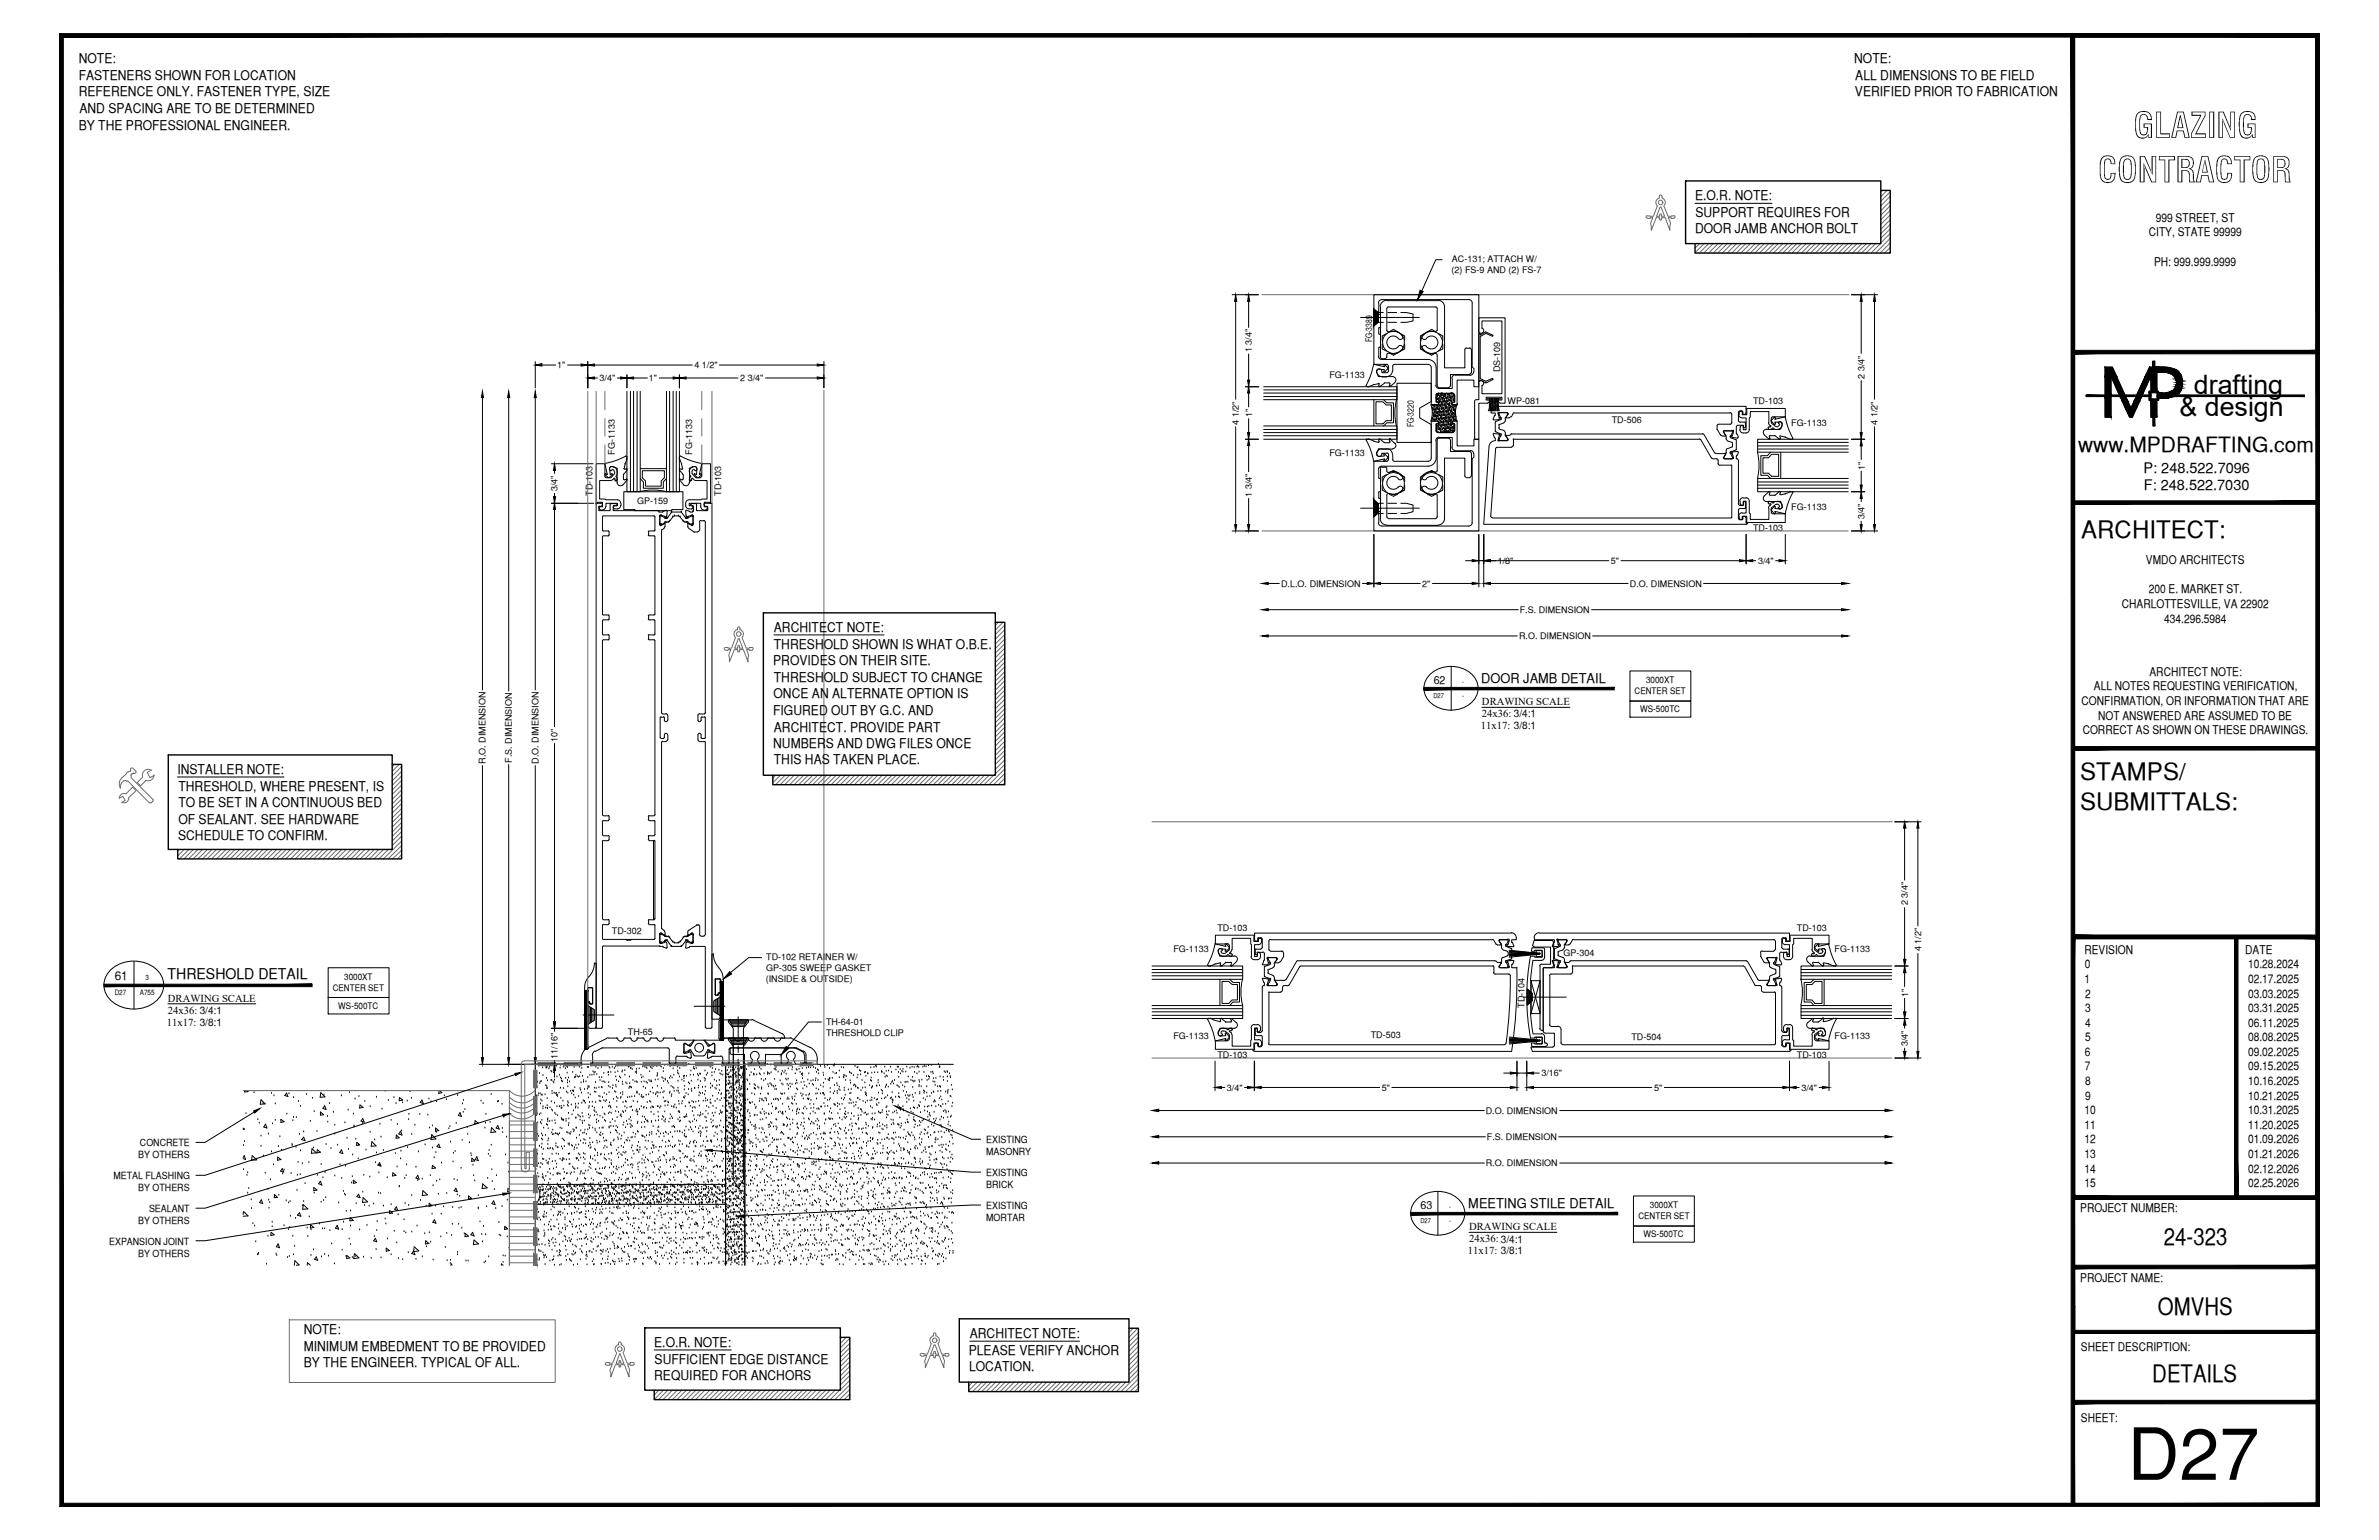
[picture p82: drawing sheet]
<svg xmlns="http://www.w3.org/2000/svg" width="432mm" height="279mm" viewBox="0 0 432 279" stroke-linecap="round" stroke-linejoin="round" font-family="sans-serif">
<defs><g id="words">
<text font-size="13.1" x="386.1" y="268.5">D27</text>
<g font-size="6.3">
<text x="387.2" y="25">GLAZING</text>
<text x="380.8" y="33.1">CONTRACTOR</text>
</g>
<g font-size="4.9">
<text x="398.2" y="71.5">drafting</text>
<text x="395.6" y="75.5">&amp; design</text>
</g>
<g font-size="4.4">
<text x="377.8" y="97.5">ARCHITECT:</text>
<text x="377.6" y="141.5">STAMPS/</text>
<text x="377.6" y="146.9">SUBMITTALS:</text>
<text x="392.7" y="225.8">24-323</text>
<text x="391.7" y="238.5">OMVHS</text>
<text x="390.7" y="250.7">DETAILS</text>
</g>
<text font-size="3.8" x="377.2" y="82">www.MPDRAFTING.com</text>
<text font-size="2.7" x="30.4" y="177.6">THRESHOLD DETAIL</text>
<g font-size="2.6">
<text x="389.1" y="85.8">P: 248.522.7096</text>
<text x="389.1" y="89">F: 248.522.7030</text>
</g>
<g font-size="2.4">
<text x="14.3" y="11.4">NOTE:</text>
<text x="336.5" y="11.4">NOTE:</text>
<text x="14.3" y="14.5">FASTENERS SHOWN FOR LOCATION</text>
<text x="14.3" y="17.5">REFERENCE ONLY. FASTENER TYPE, SIZE</text>
<text x="336.7" y="17.5">VERIFIED PRIOR TO FABRICATION</text>
<text x="336.7" y="14.5">ALL DIMENSIONS TO BE FIELD</text>
<text x="14.3" y="23.5">BY THE PROFESSIONAL ENGINEER.</text>
<text x="14.4" y="20.4">AND SPACING ARE TO BE DETERMINED</text>
<text x="307.7" y="36.3">E.O.R. NOTE:</text>
<text x="307.7" y="39.4">SUPPORT REQUIRES FOR</text>
<text x="307.7" y="42.4">DOOR JAMB ANCHOR BOLT</text>
<text x="140.5" y="114.7">ARCHITECT NOTE:</text>
<text x="140.5" y="117.7">THRESHOLD SHOWN IS WHAT O.B.E.</text>
<text x="140.3" y="120.6">PROVIDES ON THEIR SITE.</text>
<text x="140.5" y="123.7">THRESHOLD SUBJECT TO CHANGE</text>
<text x="268.9" y="123.9">DOOR JAMB DETAIL</text>
<text x="140.3" y="129.7">FIGURED OUT BY G.C. AND</text>
<text x="140.4" y="126.7">ONCE AN ALTERNATE OPTION IS</text>
<text x="140.3" y="135.7">NUMBERS AND DWG FILES ONCE</text>
<text x="140.5" y="132.7">ARCHITECT. PROVIDE PART</text>
<text x="32.2" y="140.5">INSTALLER NOTE:</text>
<text x="32.4" y="143.4">THRESHOLD, WHERE PRESENT, IS</text>
<text x="140.5" y="138.7">THIS HAS TAKEN PLACE.</text>
<text x="32.4" y="146.5">TO BE SET IN A CONTINUOUS BED</text>
<text x="32.4" y="149.5">OF SEALANT. SEE HARDWARE</text>
<text x="32.3" y="152.5">SCHEDULE TO CONFIRM.</text>
<text x="266.5" y="219.1">MEETING STILE DETAIL</text>
<text x="55.1" y="242.1">NOTE:</text>
<text x="55.1" y="245">MINIMUM EMBEDMENT TO BE PROVIDED</text>
<text x="118.7" y="244.4">E.O.R. NOTE:</text>
<text x="175.8" y="245.7">PLEASE VERIFY ANCHOR</text>
<text x="176" y="242.8">ARCHITECT NOTE:</text>
<text x="55.1" y="248">BY THE ENGINEER. TYPICAL OF ALL.</text>
<text x="118.7" y="250.4">REQUIRED FOR ANCHORS</text>
<text x="118.8" y="247.4">SUFFICIENT EDGE DISTANCE</text>
<text x="175.9" y="248.8">LOCATION.</text>
</g>
<g font-size="2.2">
<text x="391.3" y="40.2">999 STREET, ST</text>
<text x="390" y="42.9">CITY, STATE 99999</text>
<text x="391" y="48.2">PH: 999.999.9999</text>
<text x="389.5" y="102.3">VMDO ARCHITECTS</text>
<text x="390" y="107.6">200 E. MARKET ST.</text>
<text x="385.1" y="110.3">CHARLOTTESVILLE, VA 22902</text>
<text x="392.8" y="113">434.296.5984</text>
<text x="380" y="125.2">ALL NOTES REQUESTING VERIFICATION,</text>
<text x="390.1" y="122.6">ARCHITECT NOTE:</text>
<text x="377.8" y="127.9">CONFIRMATION, OR INFORMATION THAT ARE</text>
<text x="380.8" y="130.6">NOT ANSWERED ARE ASSUMED TO BE</text>
<text x="378" y="133.2">CORRECT AS SHOWN ON THESE DRAWINGS.</text>
<text x="378.3" y="173">REVISION</text>
<text x="407.5" y="173">DATE</text>
<text x="20.8" y="177.7">61</text>
<text x="378.3" y="178.3">1</text>
<text x="378.4" y="175.7">0</text>
<text x="408" y="175.7">10.28.2024</text>
<text x="408" y="178.3">02.17.2025</text>
<text x="378.5" y="181">2</text>
<text x="378.5" y="183.6">3</text>
<text x="408" y="181">03.03.2025</text>
<text x="408" y="183.6">03.31.2025</text>
<text x="378.4" y="191.6">6</text>
<text x="378.5" y="186.2">4</text>
<text x="378.5" y="188.9">5</text>
<text x="408" y="186.2">06.11.2025</text>
<text x="408" y="188.9">08.08.2025</text>
<text x="408" y="191.6">09.02.2025</text>
<text x="378.4" y="194.2">7</text>
<text x="378.5" y="196.8">8</text>
<text x="408" y="194.2">09.15.2025</text>
<text x="408" y="196.8">10.16.2025</text>
<text x="378.3" y="202.1">10</text>
<text x="378.5" y="199.5">9</text>
<text x="408" y="199.5">10.21.2025</text>
<text x="408" y="202.1">10.31.2025</text>
<text x="378.3" y="204.8">11</text>
<text x="378.3" y="207.5">12</text>
<text x="408" y="204.8">11.20.2025</text>
<text x="408" y="207.5">01.09.2026</text>
<text x="378.3" y="210.1">13</text>
<text x="378.3" y="212.7">14</text>
<text x="378.3" y="215.4">15</text>
<text x="408" y="210.1">01.21.2026</text>
<text x="408" y="212.7">02.12.2026</text>
<text x="408" y="215.4">02.25.2026</text>
<text x="377.6" y="219.9">PROJECT NUMBER:</text>
<text x="377.6" y="232.5">PROJECT NAME:</text>
<text x="377.7" y="245.2">SHEET DESCRIPTION:</text>
<text x="377.7" y="257.9">SHEET:</text>
</g>
<g font-size="2">
<text x="260.2" y="124">62</text>
<text x="257.8" y="219.3">63</text>
</g>
<g font-size="1.9">
<text x="269" y="127.9">DRAWING SCALE</text>
<text x="269" y="130.1">24x36: 3/4:1</text>
<text x="268.8" y="132.3">11x17: 3/8:1</text>
<text x="30.5" y="181.7">DRAWING SCALE</text>
<text x="30.5" y="183.9">24x36: 3/4:1</text>
<text x="30.3" y="186.1">11x17: 3/8:1</text>
<text x="266.4" y="227.5">11x17: 3/8:1</text>
<text x="266.6" y="223.1">DRAWING SCALE</text>
<text x="266.6" y="225.3">24x36: 3/4:1</text>
</g>
<g font-size="1.8">
<text x="25.4" y="207.9">CONCRETE</text>
<text x="179" y="207.4">EXISTING</text>
<text x="179" y="209.5">MASONRY</text>
<text x="20.6" y="213.9">METAL FLASHING</text>
<text x="25.1" y="210.1">BY OTHERS</text>
<text x="179" y="213.3">EXISTING</text>
<text x="179" y="215.5">BRICK</text>
<text x="25.1" y="216.1">BY OTHERS</text>
<text x="27.1" y="219.8">SEALANT</text>
<text x="179" y="219.3">EXISTING</text>
<text x="179" y="221.5">MORTAR</text>
<text x="19.8" y="225.8">EXPANSION JOINT</text>
<text x="25.1" y="222.1">BY OTHERS</text>
<text x="25.1" y="228">BY OTHERS</text>
</g>
<g font-size="1.6">
<text x="263.5" y="47.6">AC-131; ATTACH W/</text>
<text x="263.5" y="49.5">(2) FS-9 AND (2) FS-7</text>
<text x="227.2" y="63.9" transform="rotate(-90 227.2 63.9)">1 3/4&quot;</text>
<text x="249" y="62.1" transform="rotate(-90 249 62.1)">FG-3389</text>
<text x="101.2" y="66.8">1&quot;</text>
<text x="108.8" y="69.2">3/4&quot;</text>
<text x="117.8" y="69.2">1&quot;</text>
<text x="126" y="66.8">4 1/2&quot;</text>
<text x="134.4" y="69.2">2 3/4&quot;</text>
<text x="241.3" y="68.6">FG-1133</text>
<text x="272.3" y="67.6" transform="rotate(-90 272.3 67.6)">DS-109</text>
<text x="338.4" y="68.7" transform="rotate(-90 338.4 68.7)">2 3/4&quot;</text>
<text x="224.9" y="77" transform="rotate(-90 224.9 77)">4 1/2&quot;</text>
<text x="227.3" y="75.7" transform="rotate(-90 227.3 75.7)">1&quot;</text>
<text x="256.6" y="77.5" transform="rotate(-90 256.6 77.5)">FG-3220</text>
<text x="273.6" y="73.2">WP-081</text>
<text x="292.5" y="76.7">TD-506</text>
<text x="318.2" y="73.3">TD-103</text>
<text x="325.1" y="77.2">FG-1133</text>
<text x="340.8" y="77" transform="rotate(-90 340.8 77)">4 1/2&quot;</text>
<text x="111.6" y="82.5" transform="rotate(-90 111.6 82.5)">FG-1133</text>
<text x="125.6" y="82.5" transform="rotate(-90 125.6 82.5)">FG-1133</text>
<text x="241.3" y="82.7">FG-1133</text>
<text x="101.2" y="89.2" transform="rotate(-90 101.2 89.2)">3/4&quot;</text>
<text x="107.6" y="90" transform="rotate(-90 107.6 90)">TD-103</text>
<text x="130.9" y="90" transform="rotate(-90 130.9 90)">TD-103</text>
<text x="338.5" y="85.2" transform="rotate(-90 338.5 85.2)">1&quot;</text>
<text x="115.6" y="91.5">GP-159</text>
<text x="227.2" y="90.2" transform="rotate(-90 227.2 90.2)">1 3/4&quot;</text>
<text x="325.1" y="92.6">FG-1133</text>
<text x="338.4" y="94.2" transform="rotate(-90 338.4 94.2)">3/4&quot;</text>
<text x="318.2" y="96.4">TD-103</text>
<text x="232.5" y="106.4">D.L.O. DIMENSION</text>
<text x="258.1" y="106.5">2&quot;</text>
<text x="271.8" y="102.3">1/8&quot;</text>
<text x="292.4" y="102.3">5&quot;</text>
<text x="295.8" y="106.4">D.O. DIMENSION</text>
<text x="319.1" y="102.3">3/4&quot;</text>
<text x="275.8" y="111.2">F.S. DIMENSION</text>
<text x="275.7" y="116">R.O. DIMENSION</text>
<text x="296.7" y="125.9">CENTER SET</text>
<text x="298.8" y="124">3000XT</text>
<text x="297.7" y="129.2">WS-500TC</text>
<text x="101.2" y="134.6" transform="rotate(-90 101.2 134.6)">10&quot;</text>
<text x="88.1" y="138.6" transform="rotate(-90 88.1 138.6)">R.O. DIMENSION</text>
<text x="92.9" y="138.4" transform="rotate(-90 92.9 138.4)">F.S. DIMENSION</text>
<text x="97.7" y="138.6" transform="rotate(-90 97.7 138.6)">D.O. DIMENSION</text>
<text x="346.3" y="164.3" transform="rotate(-90 346.3 164.3)">2 3/4&quot;</text>
<text x="111.1" y="169.4">TD-302</text>
<text x="213" y="172.8">FG-1133</text>
<text x="221" y="168.8">TD-103</text>
<text x="283.8" y="173.4">GP-304</text>
<text x="326.1" y="168.8">TD-103</text>
<text x="333" y="172.8">FG-1133</text>
<text x="348.7" y="172.6" transform="rotate(-90 348.7 172.6)">4 1/2&quot;</text>
<text x="60.4" y="179.8">CENTER SET</text>
<text x="62.5" y="177.7">3000XT</text>
<text x="139" y="178.2">(INSIDE &amp; OUTSIDE)</text>
<text x="139.1" y="174.1">TD-102 RETAINER W/</text>
<text x="139.1" y="176.1">GP-305 SWEEP GASKET</text>
<text x="61.4" y="183.1">WS-500TC</text>
<text x="149.9" y="186">TH-64-01</text>
<text x="276.7" y="182.9" transform="rotate(-90 276.7 182.9)">TD-104</text>
<text x="346.3" y="180.8" transform="rotate(-90 346.3 180.8)">1&quot;</text>
<text x="114" y="187.7">TH-65</text>
<text x="149.9" y="188">THRESHOLD CLIP</text>
<text x="213" y="188.5">FG-1133</text>
<text x="221" y="192">TD-103</text>
<text x="248.8" y="188.3">TD-503</text>
<text x="296.1" y="188.7">TD-504</text>
<text x="326.1" y="192">TD-103</text>
<text x="333" y="188.5">FG-1133</text>
<text x="346.3" y="189.8" transform="rotate(-90 346.3 189.8)">3/4&quot;</text>
<text x="101.2" y="192.1" transform="rotate(-90 101.2 192.1)">11/16&quot;</text>
<text x="222.7" y="197.9">3/4&quot;</text>
<text x="250.8" y="197.9">5&quot;</text>
<text x="279.8" y="195.3">3/16&quot;</text>
<text x="300.2" y="197.9">5&quot;</text>
<text x="327" y="197.9">3/4&quot;</text>
<text x="269.7" y="202.1">D.O. DIMENSION</text>
<text x="269.9" y="206.8">F.S. DIMENSION</text>
<text x="269.7" y="211.6">R.O. DIMENSION</text>
<text x="297.4" y="221.2">CENTER SET</text>
<text x="299.5" y="219.1">3000XT</text>
<text x="298.3" y="224.5">WS-500TC</text>
</g>
<g font-size="1.3">
<text x="26.4" y="177.7">3</text>
<text x="20.8" y="180.6">D27</text>
<text x="25.4" y="180.6">A755</text>
</g>
<g font-size="1.2">
<text x="265.4" y="124">-</text>
<text x="260.2" y="126.6">D27</text>
<text x="265.4" y="126.6">-</text>
<text x="257.8" y="221.9">D27</text>
<text x="263" y="219.3">-</text>
<text x="263" y="221.9">-</text>
</g>
</g></defs>
<!-- layer: 0 -->
<g fill="none" stroke="#000" stroke-width=".18">
<path d="M277.8 173.4a40.9 40.9 0 0 0 0 14.9M277.9 177.9v6.1M278.2 174.2l-.4 3.6M278.3 174.2h1.5M280.1 172l.3 .2M280.1 172h-2l-.2 .6h.7v-.2h1.3v1.3h-1.3v-.2h-.8M280.4 172.3v1.3a.6 .6 0 0 1-.7 .6M97.2 193.9h.1M97.2 193.1h34.5v21.8h-34.5zM97.3 195.3h.1M97.3 198.8h.1M97.5 196.3h.1"/>
<path d="M97.7 198.8h.1M97.8 198.4h.1M97.9 194.8h.1M98 196.6h.1M98 198.4h.1M98 196.3h.1M98.2 199.6h.1M98.2 198.7h.1M98.2 196.2h.1M98.4 199.8h.1M98.4 198.7h.1M98.5 193.7h.1"/>
<path d="M98.6 195.1h.1M98.9 198.6h.1M99.1 197h.1M99.1 193.8h.1M99.1 193.6h.1M99.2 195.6h.1M99.3 197.5h.1M99.3 193.7h.1M99.3 193.6h.1M99.3 197.1h.1M99.3 199.3h.1M99.4 196.1h.1"/>
<path d="M99.6 193.9h.1M99.8 193.6h.1M100 196h.1M100 194.4h.1M100.1 199.9h.1M100.1 196h.1M100.1 194.5h.1M100.2 198.4h.1M100.2 198h.1M100.4 196.3h.1M100.5 194.6h.1M100.5 196.5h.1"/>
<path d="M100.6 198.3h.1M100.6 196h.1M100.8 198.4h.1M101 198.4h.1M101 193.4h.1M101 198.8h.1M101.1 195.4h.1M101.2 198.7h.1M101.2 198.9h.1M101.5 198.3h.1M101.5 195.1h.1M101.7 193.8h.1"/>
<path d="M101.7 197.4h.1M101.7 195.6h.1M101.8 199.3h.1M101.8 193.3h.1M101.9 195.8h.1M101.9 196.2h.1M102.1 196.3h.1M102.2 199.8h.1M102.2 193.6h.1M102.3 193.2h.1M102.3 197.5h.1M102.6 193.9h.1"/>
<path d="M102.7 195.6h.1M102.8 198.1h.1M102.9 193.5h.1M102.9 194.7h.1M103 196.5h.1M103 196h.1M103 193.7h.1M103.1 198.3h.1M103.1 199.9h.1M103.1 197.2h.1M103.2 195.6h.1M103.4 196.3h.1"/>
<path d="M103.6 198h.1M103.8 198.4h.1M103.9 197.9h.1M103.9 194.6h.1M104.1 197.9h.1M104.1 198.1h.1M104.1 198.7h.1M104.2 193.7h.1M104.3 195.5h.1M104.3 197.4h.1M104.4 199.2h.1M104.5 195.5h.1"/>
<path d="M104.5 195.1h.1M104.8 195.3h.1M105 195.5h.1M105 198.9h.1M105.2 193.6h.1M105.2 195.3h.1M105.3 197.5h.1M105.3 197.8h.1M105.4 194.6h.1M105.5 196.5h.1M105.5 198.3h.1M105.6 193.9h.1"/>
<path d="M105.7 195.3h.1M105.9 199.7h.1M105.9 196h.1M105.9 196.3h.1M106 199.8h.1M106 199.9h.1M106.1 197.7h.1M106.4 196.3h.1M106.6 193.7h.1M106.6 197.6h.1M106.7 195.5h.1M106.7 197.4h.1"/>
<path d="M106.7 198.4h.1M106.7 197.1h.1M106.8 199.2h.1M106.8 193.7h.1M106.9 197.2h.1M107.1 195.1h.1M107.1 198.6h.1M107.4 195.1h.1M107.5 200h.1M107.6 194.4h.1M107.8 195h.1M107.8 194.6h.1"/>
<path d="M107.9 197.4h.1M107.9 198.1h.1M108 194.6h.1M108.1 196.4h.1M108.1 198.2h.1M108.1 193.6h.1M108.2 197.5h.1M108.3 194.9h.1M108.5 193.9h.1M108.7 197.4h.1M108.7 198.9h.1M108.8 199.8h.1"/>
<path d="M108.8 195.5h.1M108.9 196h.1M108.9 199h.1M109 199.8h.1M109.2 193.7h.1M109.2 197.3h.1M109.2 195.5h.1M109.3 197.4h.1M109.3 196.3h.1M109.3 199.1h.1M109.6 199.7h.1M109.6 194.8h.1"/>
<path d="M109.6 196.3h.1M109.7 198.4h.1M109.8 196.4h.1M109.9 199.9h.1M110 199.6h.1M110.1 198.6h.1M110.4 194.6h.1M110.4 195.1h.1M110.5 196.4h.1M110.5 197.1h.1M110.6 198.2h.1M110.6 193.6h.1"/>
<path d="M110.7 193.8h.1M110.7 197.3h.1M110.9 194.6h.1M111.1 193.6h.1M111.2 197.5h.1M111.3 197h.1M111.4 199.5h.1M111.5 193.9h.1M111.6 198.1h.1M111.6 194.6h.1M111.7 193.5h.1M111.8 195.4h.1"/>
<path d="M111.8 196.9h.1M111.8 198.2h.1M111.8 197.2h.1M111.9 199.1h.1M111.9 196h.1M112 199.8h.1M112.1 199.3h.1M112.1 194.4h.1M112.3 196.3h.1M112.5 195.4h.1M112.6 199.3h.1M112.6 198.4h.1"/>
<path d="M112.6 195.6h.1M112.7 199.1h.1M112.9 194.5h.1M113 196.3h.1M113 194.3h.1M113 198.2h.1M113 196.8h.1M113 198.6h.1M113.4 194.2h.1M113.4 195.1h.1M113.5 199.8h.1M113.6 196.5h.1"/>
<path d="M113.7 200h.1M113.8 196.7h.1M113.9 199.1h.1M114 193.6h.1M114.2 193.5h.1M114.2 197.5h.1M114.2 197.2h.1M114.2 195.4h.1M114.3 199.1h.1M114.3 196.6h.1M114.4 197.2h.1M114.5 193.9h.1"/>
<path d="M114.5 193.8h.1M114.6 197.4h.1M114.7 199h.1M114.7 194.1h.1M114.9 196h.1M114.9 199.8h.1M115.2 198.9h.1M115.3 196.3h.1M115.3 194.6h.1M115.5 194.4h.1M115.5 194h.1M115.5 194.8h.1"/>
<path d="M115.6 196.3h.1M115.6 198.2h.1M115.6 198.1h.1M115.6 196.4h.1M115.6 198.4h.1M115.7 200h.1M116 193.9h.1M116 198.6h.1M116.3 195.1h.1M116.4 196.3h.1M116.4 199h.1M116.5 198.8h.1"/>
<path d="M116.5 195.6h.1M116.6 199.1h.1M116.6 193.5h.1M116.7 195.4h.1M116.8 197.2h.1M116.8 199.1h.1M116.9 196.3h.1M117 193.6h.1M117.2 197.5h.1M117.3 198.7h.1M117.3 193.7h.1M117.3 196.3h.1"/>
<path d="M117.4 193.9h.1M117.5 196.5h.1M117.7 198.6h.1M117.8 196h.1M117.9 194.4h.1M117.9 199.8h.1M118 196.3h.1M118 198.1h.1M118 193.6h.1M118.1 200h.1M118.2 196.1h.1M118.2 193.7h.1"/>
<path d="M118.2 196.3h.1M118.4 193.9h.1M118.4 197.4h.1M118.6 193.5h.1M118.6 198.4h.1M118.9 196h.1M119 198.6h.1M119.1 198.4h.1M119.2 193.5h.1M119.3 195.3h.1M119.3 198.2h.1M119.3 197.1h.1"/>
<path d="M119.3 195.1h.1M119.3 194.8h.1M119.4 198.9h.1M119.4 195.9h.1M119.4 198.3h.1M119.8 198.3h.1M119.9 193.4h.1M120 193.6h.1M120.1 197.5h.1M120.1 195.5h.1M120.3 198.2h.1M120.3 195.7h.1"/>
<path d="M120.4 194.4h.1M120.4 193.9h.1M120.4 199.2h.1M120.5 196.2h.1M120.5 198.1h.1M120.6 199.9h.1M120.6 193.3h.1M120.7 195.8h.1M120.8 196h.1M120.8 199.8h.1M121.2 193.2h.1M121.2 196.2h.1"/>
<path d="M121.2 200h.1M121.3 196.5h.1M121.5 195.6h.1M121.5 198.4h.1M121.6 198.1h.1M121.7 193.5h.1M121.7 195.3h.1M121.8 197.1h.1M121.9 198.9h.1M121.9 198.6h.1M122 195.6h.1M122.1 197.3h.1"/>
<path d="M122.2 193.9h.1M122.3 195.1h.1M122.3 197.5h.1M122.4 198h.1M122.9 197.9h.1M123 194.3h.1M123 193.6h.1M123 194.7h.1M123.1 196.2h.1M123.1 197.4h.1M123.1 198h.1M123.2 199.8h.1"/>
<path d="M123.2 194.9h.1M123.3 198.4h.1M123.3 195.4h.1M123.4 193.9h.1M123.8 196h.1M123.8 199.8h.1M124.1 195.3h.1M124.1 199.1h.1M124.1 193.4h.1M124.1 196.2h.1M124.1 195.7h.1M124.2 195.3h.1"/>
<path d="M124.2 197.7h.1M124.2 199.3h.1M124.3 197.1h.1M124.3 198.9h.1M124.5 198.4h.1M124.6 195.3h.1M124.9 198.6h.1M125 197.7h.1M125 196.5h.1M125 193.1h.1M125.2 196.7h.1M125.3 195.1h.1"/>
<path d="M125.4 194.3h.1M125.5 196.2h.1M125.5 197.6h.1M125.5 198h.1M125.6 199.8h.1M125.9 195.1h.1M125.9 193.9h.1M125.9 193.6h.1M126 197.4h.1M126 194h.1M126.1 197.5h.1M126.3 200h.1"/>
<path d="M126.4 193.9h.1M126.6 194.9h.1M126.7 196h.1M126.7 195.2h.1M126.7 193.4h.1M126.7 197.4h.1M126.8 197h.1M126.8 199.8h.1M126.9 198.8h.1M126.9 198.2h.1M127 194.9h.1M127.1 194.9h.1"/>
<path d="M127.1 196.2h.1M127.1 198.4h.1M127.5 197.3h.1M127.5 198.4h.1M127.6 199.8h.1M127.8 195.6h.1M127.9 198.6h.1M128 196.2h.1M128 194.3h.1M128 198h.1M128 197.2h.1M128 195.8h.1"/>
<path d="M128.1 199.8h.1M128.1 199.3h.1M128.2 195.1h.1M128.4 199.6h.1M128.4 194.8h.1M128.9 199.6h.1M128.9 193.6h.1M128.9 193.2h.1M129 197.4h.1M129 196.7h.1M129.2 193.4h.1M129.2 195.2h.1"/>
<path d="M129.2 194.6h.1M129.3 197h.1M129.3 197.1h.1M129.3 193.9h.1M129.3 198.9h.1M129.7 194.6h.1M129.7 196h.1M129.8 199.8h.1M129.8 197.4h.1M129.9 194.1h.1M130 197.6h.1M130 196.2h.1"/>
<path d="M130.1 197h.1M130.2 199.5h.1M130.4 198.4h.1M130.5 194.2h.1M130.6 196h.1M130.6 196.9h.1M130.6 197.9h.1M130.7 199.7h.1M130.7 194.8h.1M130.9 198.6h.1M130.9 194.9h.1M130.9 199.3h.1"/>
<path d="M130.9 198.4h.1M131 194.4h.1M131.2 195.1h.1M131.4 199.3h.1M131.6 193.3h.1M131.7 195.1h.1M131.7 193.9h.1M131.7 198h.1M131.7 194.6h.1M131.7 193.1v36.5v-11.1h-34.5v11.1M131.8 197h.1M131.8 196.1h.1"/>
<path d="M131.8 194.3h.1M131.8 198.6h.1M131.8 198.1h.1M131.8 196.3h.1M131.8 199.8h.1M131.8 198.8h.1M131.8 197.9h.1M131.8 199.2h.1M131.8 198h.1M131.8 195.5h.1M131.9 196.8h.1M131.9 194.9h.1"/>
<path d="M132 199.7h.1M132 194.2h.1M132.1 197.9h.1M132.1 195h.1M132.1 193.2h.1M132.1 199.8h.1M132.1 196.7h.1M132.2 195.5h.1M132.2 195h.1M132.2 193.2h.1M132.3 193.7h.1M132.3 199.2h.1"/>
<path d="M132.3 196.7h.1M132.3 198h.1M132.3 196.1h.1M132.3 193.2h.1M132.3 198.5h.1M132.3 196.8h.1M132.3 195.6h.1M132.3 194.7h.1M132.4 197.4h.1M132.4 196.5h.1M132.5 199.3h.1M132.5 198.4h.1"/>
<path d="M132.5 199.1h.1M132.5 195.5h.1M132.5 196.2h.1M132.6 195.4h.1M132.7 196.7h.1M132.7 194.2h.1M132.7 197.3h.1M132.7 194.4h.1M132.7 198.9h.1M132.7 193.7h.1M132.7 197.9h.1M132.7 199.2h.1"/>
<path d="M132.7 197.2h.1M132.7 195.5h.1M132.8 198.9h.1M132.8 197.4h.1M132.9 193.3h.1M132.9 196.6h.1M133 195.1h.1M133 194.2h.1M133 193.7h.1M133 196.9h.1M133 196h.1M133 194.1h.1"/>
<path d="M133 198.5h.1M133 195.6h.1M133.1 198.8h.1M133.1 197.9h.1M133.1 197.8h.1M133.1 195.3h.1M133.1 194.1h.1M133.2 199.7h.1M133.2 199.1h.1M133.2 193.9h.1M133.2 197.5h.1M133.2 195.9h.1"/>
<path d="M133.2 194.1h.1M133.2 198.6h.1M133.2 199.4h.1M133.2 197.7h.1M133.3 194.1h.1M133.3 197.8h.1M133.3 194.9h.1M133.4 199.6h.1M133.4 196.8h.1M133.5 195.3h.1M133.5 194.7h.1M133.5 193.7h.1"/>
<path d="M133.5 199h.1M133.5 196.5h.1M133.5 195h.1M133.6 196.5h.1M133.6 195.6h.1M133.6 199.8h.1M133.6 196.3h.1M133.6 194.6h.1M133.7 198.3h.1M133.7 197.4h.1M133.7 199.8h.1M133.7 198.1h.1"/>
<path d="M133.7 196.3h.1M133.7 199.3h.1M133.7 195.3h.1M133.7 196.1h.1M133.7 193.2h.1M133.8 198.9h.1M133.8 198h.1M133.9 196.5h.1M133.9 194h.1M133.9 196.2h.1M134 197.7h.1M134 194.9h.1"/>
<path d="M134.1 197.3h.1M134.1 194.4h.1M134.1 198.4h.1M134.1 195h.1M134.1 193.2h.1M134.2 194.2h.1M134.2 193.3h.1M134.2 196.5h.1M134.2 199.2h.1M134.2 198.6h.1M134.2 196.8h.1M134.2 197h.1"/>
<path d="M134.2 196h.1M134.2 195.1h.1M134.3 198.8h.1M134.3 197.9h.1M134.3 193.9h.1M134.3 197.4h.1M134.4 199.7h.1M134.4 197.7h.1M134.4 195.2h.1M134.4 198.9h.1M134.4 193.7h.1M134.5 198.5h.1"/>
<path d="M134.5 195.6h.1M134.5 193.6h.1M134.6 193.9h.1M134.6 197.2h.1M134.6 193.7h.1M134.6 197.6h.1M134.6 195.5h.1M134.7 198.6h.1M134.7 193.8h.1M134.7 199h.1M134.7 195.1h.1M134.8 193.7h.1"/>
<path d="M134.8 198.8h.1M134.8 196.3h.1M134.8 194.9h.1M134.9 195.5h.1M134.9 194.6h.1M134.9 199.6h.1M134.9 196.8h.1M134.9 197.4h.1M134.9 196.5h.1M135 199.2h.1M135 198.3h.1M135 195.1h.1"/>
<path d="M135 195.8h.1M135.1 198.8h.1M135.1 199.8h.1M135.1 195h.1M135.1 199.4h.1M135.1 194.2h.1M135.1 197.7h.1M135.1 195.9h.1M135.2 193.1v36.5v-36.5h37.8M135.2 196.3h.1M135.2 193.2h.1M135.2 199.5h.1"/>
<path d="M135.3 199.6h.1M135.5 194.1h.1M135.6 195.9h.1M135.6 197.7h.1M135.7 199.6h.1M135.7 197.7h.1M135.7 196.1h.1M136.1 195.1h.1M136.1 196.7h.1M136.1 193.2h.1M136.3 194.6h.1M136.5 198.4h.1"/>
<path d="M136.8 193.1h.1M136.8 194.9h.1M136.8 195.1h.1M136.9 196.8h.1M136.9 197.5h.1M137 198.6h.1M137 197.5h.1M137 194.1h.1M137.1 197h.1M137.1 197.6h.1M137.4 195h.1M137.5 197.2h.1"/>
<path d="M137.7 197.4h.1M137.9 199.8h.1M137.9 193.7h.1M137.9 194.8h.1M137.9 199.4h.1M138 195h.1M138 198.5h.1M138.1 194h.1M138.2 195.8h.1M138.2 197.6h.1M138.2 197.4h.1M138.3 199.5h.1"/>
<path d="M138.3 199.6h.1M138.6 199.8h.1M138.6 196.1h.1M138.7 194.8h.1M138.9 199.3h.1M138.9 195.8h.1M139.1 199.4h.1M139.1 199.7h.1M139.3 193.1h.1M139.3 194.9h.1M139.3 194.6h.1M139.4 196.8h.1"/>
<path d="M139.4 198.4h.1M139.4 198.6h.1M139.4 194.8h.1M139.5 197.2h.1M139.7 194.9h.1M139.7 193.1h3.5M139.8 196.6h.1M139.9 193.2h.1M140 194.6h.1M140 196.8h.1M140.1 197h.1M140.3 197.1h.1"/>
<path d="M140.4 199.5h.1M140.5 197.2h.1M140.5 194h.1M140.6 195.8h.1M140.7 197.7h.1M140.7 199.5h.1M140.7 194h.1M140.8 197h.1M140.8 199.4h.1M140.8 193.7h.1M140.8 194.2h.1M140.9 197.7h.1"/>
<path d="M141.2 199.5h.1M141.2 194.5h.1M141.3 199.6h.1M141.6 196.1h.1M141.7 199.4h.1M141.7 198.4h.1M141.8 195h.1M141.9 194.8h.1M141.9 196.7h.1M141.9 198.6h.1M142 198.5h.1M142 194.4h.1"/>
<path d="M142.1 196.8h.1M142.3 194.6h.1M142.4 198.4h.1M142.5 194.3h.1M142.6 195.8h.1M142.7 194.9h.1M142.8 196h.1M142.9 196.7h.1M142.9 199.5h.1M143 199.2h.1M143.1 195.8h.1M143.1 193.9h.1"/>
<path d="M143.1 197h.1M143.1 197.6h.1M143.2 199.5h.1M143.4 196.7h.1M143.4 197.2h.1M143.6 193.2h.1M143.7 193.3h.1M143.8 199.1h.1M143.8 194.1h.1M143.8 196.8h.1M143.8 199.4h.1M143.8 193.7h.1"/>
<path d="M144.2 199.6h.1M144.3 199h.1M144.3 194.8h.1M144.4 196.7h.1M144.5 198.5h.1M144.5 194.1h.1M144.6 196.1h.1M144.6 197.5h.1M144.7 196.5h.1M144.7 194.2h.1M144.8 197.7h.1M145 194h.1"/>
<path d="M145.2 194.6h.1M145.4 198.4h.1M145.4 196.4h.1M145.5 194.9h.1M145.5 198.9h.1M145.6 193.9h.1M145.7 195.7h.1M145.7 194.8h.1M145.7 195.1h.1M145.7 197.5h.1M145.7 198.6h.1M145.8 199.4h.1"/>
<path d="M145.9 196.3h.1M146 197h.1M146.3 198.8h.1M146.4 193.8h.1M146.4 197.2h.1M146.6 199.4h.1M146.6 196h.1M146.7 193.7h.1M146.7 199.5h.1M146.8 194.8h.1M146.8 198.7h.1M146.8 199.4h.1"/>
<path d="M146.9 196.7h.1M146.9 198.5h.1M147.1 193.7h.1M147.2 196.2h.1M147.2 199.6h.1M147.4 196.7h.1M147.5 193.4h.1M147.6 196h.1M147.6 193.7h.1M147.6 196.9h.1M148 193.9h.1M148 196.1h.1"/>
<path d="M148.1 195.7h.1M148.1 198.5h.1M148.1 197.5h.1M148.2 199.4h.1M148.2 194.6h.1M148.3 198.4h.1M148.4 194.1h.1M148.5 196h.1M148.5 194.2h.1M148.6 194.8h.1M148.6 197.7h.1M148.9 198.4h.1"/>
<path d="M148.9 193.5h.1M149 197h.1M149.4 198.4h.1M149.4 194.7h.1M149.4 197.2h.1M149.4 198.5h.1M149.5 198.4h.1M149.5 196.5h.1M149.5 195.1h.1M149.6 198.7h.1M149.7 193.4h.1M149.7 199.3h.1"/>
<path d="M149.7 193.7h.1M149.8 195.8h.1M150.2 193.3h.1M150.2 199.6h.1M150.3 195.9h.1M150.5 196h.1M150.5 196.1h.1M150.6 193.9h.1M150.6 195.7h.1M150.6 199.6h.1M150.6 195.6h.1M150.7 199.3h.1"/>
<path d="M150.7 197.5h.1M150.7 198.2h.1M151.1 195.6h.1M151.2 194.6h.1M151.3 198.4h.1M151.3 193.3h.1M151.4 193.4h.1M151.4 198.1h.1M151.4 193.2h.1M151.4 196.9h.1M151.6 194.8h.1M151.8 194.8h.1"/>
<path d="M151.9 196.6h.1M152 198.4h.1M152 198h.1M152 197h.1M152.3 197.7h.1M152.3 195.5h.1M152.3 197.2h.1M152.3 194.3h.1M152.5 197.9h.1M152.7 199.3h.1M152.7 193.7h.1M153.1 193.7h.1"/>
<path d="M153.1 195.4h.1M153.1 199.6h.1M153.2 195.6h.1M153.2 195.1h.1M153.2 197.4h.1M153.2 197.9h.1M153.3 199.3h.1M153.4 195.2h.1M153.4 198.7h.1M153.5 196h.1M153.6 195.3h.1M154 197.7h.1"/>
<path d="M154.2 194.6h.1M154.2 198.4h.1M154.2 199.5h.1M154.3 194.7h.1M154.3 196.1h.1M154.4 196.5h.1M154.4 198.4h.1M154.4 199.6h.1M154.5 197.7h.1M154.6 194.8h.1M154.9 195.1h.1M154.9 197h.1"/>
<path d="M155.1 196.8h.1M155.2 193.5h.1M155.3 197.2h.1M155.3 197h.1M155.6 195.6h.1M155.6 193.7h.1M155.6 197.4h.1M155.7 199.3h.1M155.7 195.1h.1M155.7 193.7h.1M155.8 197.5h.1M156 194.2h.1"/>
<path d="M156.1 199.6h.1M156.2 195h.1M156.2 194.4h.1M156.3 197.9h.1M156.5 196h.1M156.6 197.4h.1M156.7 199.8h.1M156.9 194.6h.1M157 196.5h.1M157 198.2h.1M157 197.4h.1M157.1 194.6h.1"/>
<path d="M157.1 198.6h.1M157.2 195.3h.1M157.2 198.4h.1M157.3 198.8h.1M157.4 199.8h.1M157.5 194.8h.1M157.9 197h.1M157.9 199.7h.1M158 196h.1M158.1 193.7h.1M158.1 195.6h.1M158.2 197.4h.1"/>
<path d="M158.2 196.2h.1M158.2 199.2h.1M158.2 194.7h.1M158.2 199.6h.1M158.3 197.2h.1M158.4 197.2h.1M158.6 193.7h.1M158.7 199.3h.1M158.7 194.6h.1M158.9 193.4h.1M159.1 199.6h.1M159.1 193.5h.1"/>
<path d="M159.1 197h.1M159.3 199.5h.1M159.3 194.6h.1M159.4 196.5h.1M159.4 196h.1M159.4 198.3h.1M159.6 197h.1M160 197.8h.1M160 199.4h.1M160 194.5h.1M160 194.4h.1M160.1 194.6h.1"/>
<path d="M160.1 198.4h.1M160.1 198h.1M160.5 194.8h.1M160.5 199.3h.1M160.6 193.6h.1M160.7 195.5h.1M160.7 197.3h.1M160.8 199.1h.1M160.8 194.4h.1M160.8 197h.1M160.8 195.2h.1M160.9 196.8h.1"/>
<path d="M161 195.3h.1M161.1 198.8h.1M161.2 197.2h.1M161.3 194.3h.1M161.6 199.3h.1M161.6 193.6h.1M161.7 196.7h.1M161.8 194.6h.1M161.8 199.2h.1M161.9 196.4h.1M161.9 198.2h.1M161.9 199.6h.1"/>
<path d="M162 196.2h.1M162.1 199.6h.1M162.1 199.8h.1M162.2 196.7h.1M162.4 196h.1M162.6 199.1h.1M162.6 194.1h.1M162.8 197h.1M162.9 193.6h.1M163 197.1h.1M163.1 193.6h.1M163.1 199h.1"/>
<path d="M163.1 194.6h.1M163.1 195.5h.1M163.1 198.4h.1M163.2 197.3h.1M163.3 199.1h.1M163.4 194.1h.1M163.4 194.8h.1M163.5 196.5h.1M163.7 194.4h.1M163.8 197h.1M163.9 194h.1M163.9 194.5h.1"/>
<path d="M164 198h.1M164.2 197.2h.1M164.3 196.4h.1M164.3 198.8h.1M164.4 194.5h.1M164.5 196.3h.1M164.5 198.2h.1M164.6 199.3h.1M164.6 193.6h.1M164.8 196.3h.1M164.8 198.8h.1M164.8 195.4h.1"/>
<path d="M165 199.6h.1M165 198.9h.1M165.2 198.8h.1M165.2 193.8h.1M165.4 196h.1M165.5 193.6h.1M165.6 195.5h.1M165.6 198.7h.1M165.7 197.3h.1M165.7 196.2h.1M165.7 199.1h.1M165.9 199.8h.1"/>
<path d="M165.9 196.3h.1M165.9 193.7h.1M166 194.6h.1M166.1 196.2h.1M166.1 198.4h.1M166.4 193.6h.1M166.4 194.8h.1M166.6 193.5h.1M166.8 193.7h.1M166.8 194.5h.1M166.8 196h.1M166.8 196.9h.1"/>
<path d="M166.8 197.2h.1M166.9 196.3h.1M166.9 198.2h.1M166.9 198.5h.1M167.2 197.2h.1M167.3 196h.1M167.5 193.6h.1M167.6 199.3h.1M167.6 197.9h.1M167.7 198.4h.1M167.7 194.6h.1M167.8 193.5h.1"/>
<path d="M167.8 198.1h.1M168 199.6h.1M168.1 193.5h.1M168.1 195.3h.1M168.2 197.2h.1M168.2 198.3h.1M168.3 199h.1M168.3 196h.1M168.5 193.4h.1M168.5 195.3h.1M168.6 195.8h.1M168.7 195.5h.1"/>
<path d="M168.8 198.9h.1M169 194.6h.1M169 193.3h.1M169.1 198.4h.1M169.3 194.5h.1M169.4 196.3h.1M169.4 194.8h.1M169.4 198.1h.1M169.4 195.7h.1M169.5 200h.1M169.5 198.2h.1M169.6 199.7h.1"/>
<path d="M169.7 196.3h.1M169.7 196.9h.1M169.7 199.9h.1M169.9 195.6h.1M170.2 197.2h.1M170.2 198.1h.1M170.3 193.1h.1M170.5 199.3h.1M170.5 193.6h.1M170.5 197.1h.1M170.6 193.5h.1M170.6 193.7h.1"/>
<path d="M170.6 195.4h.1M170.7 197.2h.1M170.8 199h.1M170.8 198h.1M170.9 199.6h.1M171.2 195.5h.1M171.3 196h.1M171.4 194.4h.1M171.6 194.6h.1M171.6 198.1h.1M171.9 194.4h.1M172 196.2h.1"/>
<path d="M172 195.4h.1M172 194.6h.1M172 198.1h.1M172 198.4h.1M172.1 199.9h.1M172.1 197.8h.1M172.3 194.8h.1M172.5 195.3h.1M172.5 198.9h.1M172.5 195.5h.1M172.6 199h.1M172.7 196.9h.1"/>
<path d="M172.8 197.7h.1M277.8 183.9l.4 3.7M277.8 188.3h.8v-.1h1.3v1.2h-1.3v-.2h-.7l.2 .7h2.5M278.3 187.6h1.5M279.7 187.5a.6 .6 0 0 1 .7 .6v1.1h.2M280.6 189.2a.29 .29 0 0 1 .3 .3 .29 .29 0 0 1-.3 .3M97.2 208.5h.1M97.2 214.9a2.38 2.38 0 0 1 0 3.6M97.2 210.3h.1M97.2 201.3h.1M97.2 209.4h.1M97.3 218.4h.1"/>
<path d="M97.3 212.2h.1M97.3 202.2h.1M97.3 214.9h.1M97.3 214h.1M97.3 208.7h.1M97.3 218.9h.1M97.4 209.2h.1M97.4 202.4h.1M97.5 215.1h.1M97.5 205.9h.1M97.5 219.5h.1M97.5 205.8h.1"/>
<path d="M97.5 209.4h.1M97.6 203.7h.1M97.6 212.9h.1M97.7 211.1h.1M97.7 206.2h.1M97.7 220h.1M97.8 218.5h.1M97.8 213.6h.1M97.9 217.7h.1M97.9 208h.1M97.9 202.2h.1M98 215.4h.1"/>
<path d="M98 217.3h.1M98 217.2h.1M98 216.3h.1M98 218.4h.1M98 216h.1M98 215.6h.1M98 211.8h.1M98.1 218.1h.1M98.1 217.4h.1M98.1 200.3h.1M98.1 203.6h.1M98.2 216h.1"/>
<path d="M98.2 202.1h.1M98.2 211.1h.1M98.2 217.2h.1M98.2 203.9h.1M98.3 205.7h.1M98.3 208.2h.1M98.3 206.6h.1M98.4 215.3h.1M98.4 207.6h.1M98.4 203.3h.1M98.4 216h.1M98.4 217.2h.1"/>
<path d="M98.4 211.3h.1M98.4 209.4h.1M98.4 213.7h.1M98.5 213.1h.1M98.5 206.1h.1M98.5 210.3h.1M98.5 206.8h.1M98.6 214.9h.1M98.6 215.4h.1M98.6 217.8h.1M98.6 216h.1M98.6 213.5h.1"/>
<path d="M98.6 201.2h.1M98.6 200.8h.1M98.6 216.8h.1M98.6 215.8h.1M98.6 217.2h.1M98.6 208.5h.1M98.6 213.8h.1M98.7 217.7h.1M98.7 218.4h.1M98.7 218.6h.1M98.7 210.4h.1M98.7 204.7h.1"/>
<path d="M98.7 216.5h.1M98.8 218.4h.1M98.8 219.9h.1M98.8 214.2h.1M98.9 217.1h.1M98.9 216.6h.1M99 218.2h.1M99 216.5h.1M99 206h.1M99 201h.1M99.1 218.3h.1M99.1 215.8h.1"/>
<path d="M99.1 218.2h.1M99.1 213.4h.1M99.1 217.6h.1M99.1 210.6h.1M99.2 215.4h.1M99.2 204h.1M99.3 217.2h.1M99.3 216.3h.1M99.3 218.1h.1M99.3 218.3h.1M99.3 217.7h.1M99.3 201h.1"/>
<path d="M99.3 211.1h.1M99.3 200.6h.1M99.4 201.2h.1M99.4 208.4h.1M99.4 203.2h.1M99.4 204.2h.1M99.4 215.8h.1M99.4 216.9h.1M99.4 215.1h.1M99.4 203h.1M99.4 203.5h.1M99.4 212.7h.1"/>
<path d="M99.4 207h.1M99.4 207.6h.1M99.5 217h.1M99.5 216h.1M99.5 216.9h.1M99.5 204.8h.1M99.5 210.9h.1M99.5 211.2h.1M99.6 206.6h.1M99.6 214.7h.1M99.6 208.5h.1M99.7 215.8h.1"/>
<path d="M99.7 210.3h.1M99.8 212.2h.1M99.8 203.5h.1M99.8 215.3h.1M99.8 214h.1M99.8 201h.1M99.9 215.8h.1M99.9 217h.1M99.9 217.2h.1M99.9 215.5h.1M99.9 208.3h.1M99.9 213h.1"/>
<path d="M99.9 217.6h.1M99.9 216.7h.1M99.9 218.2h.1M99.9 215.6h.1M100 217.4h.1M100 219.5h.1M100.1 215.4h.1M100.1 217h.1M100.1 205.5h.1M100.1 201.4h.1M100.2 216.5h.1M100.2 203.4h.1"/>
<path d="M100.2 209.4h.1M100.3 218.4h.1M100.3 210.8h.1M100.3 205.9h.1M100.3 208.4h.1M100.3 201.5h.1M100.3 218.2h.1M100.3 215.7h.1M100.3 218.9h.1M100.3 205h.1M100.4 217.7h.1M100.4 213.2h.1"/>
<path d="M100.4 208.6h.1M100.5 215.4h.1M100.5 216.6h.1M100.5 217.8h.1M100.5 216h.1M100.5 212.1h.1M100.5 217.2h.1M100.5 216.3h.1M100.5 205.8h.1M100.6 218.1h.1M100.6 219.1h.1M100.6 217.6h.1"/>
<path d="M100.6 200.2h.1M100.7 215.6h.1M100.7 202h.1M100.7 203.3h.1M100.8 216.9h.1M100.8 203.8h.1M100.8 210.7h.1M100.8 217.7h.1M100.8 216.4h.1M100.8 205.7h.1M100.9 207.5h.1M100.9 208h.1"/>
<path d="M100.9 202.2h.1M101 215.6h.1M101 216h.1M101 218.2h.1M101 216.5h.1M101 209.4h.1M101 211.8h.1M101 211.2h.1M101.1 215.8h.1M101.1 213h.1M101.1 205.7h.1M101.1 200.8h.1"/>
<path d="M101.2 217.7h.1M101.2 216.7h.1M101.2 216.9h.1M101.2 214.8h.1M101.2 213.1h.1M101.2 208.2h.1M101.2 205.8h.1M101.2 218.1h.1M101.2 202.4h.1M101.3 215.1h.1M101.3 218.5h.1M101.3 208.2h.1"/>
<path d="M101.3 212.9h.1M101.3 217.2h.1M101.3 215.3h.1M101.3 209.4h.1M101.3 205.9h.1M101.4 216.8h.1M101.4 217h.1M101.4 215.2h.1M101.4 219.9h.1M101.5 213h.1M101.5 215.4h.1M101.5 205.7h.1"/>
<path d="M101.5 200.8h.1M101.6 218h.1M101.7 215.5h.1M101.7 213h.1M101.7 210.3h.1M101.7 204.7h.1M101.7 215.3h.1M101.7 216.4h.1M101.7 214.2h.1M101.8 217.2h.1M101.8 216.2h.1M101.8 218.4h.1"/>
<path d="M101.8 219.9h.1M101.9 218.1h.1M101.9 218h.1M101.9 217.3h.1M101.9 215.6h.1M101.9 201.1h.1M101.9 200.7h.1M101.9 216.5h.1M101.9 217.4h.1M101.9 202.9h.1M101.9 208.1h.1M102 204.8h.1"/>
<path d="M102 203.1h.1M102 201h.1M102 216.7h.1M102 215.5h.1M102 206.6h.1M102 210.6h.1M102 203.2h.1M102.1 217.6h.1M102.1 208.5h.1M102.2 210.3h.1M102.2 210.2h.1M102.2 212.2h.1"/>
<path d="M102.2 203.3h.1M102.3 215.5h.1M102.3 217.7h.1M102.3 216h.1M102.3 213.9h.1M102.3 203.2h.1M102.3 206.8h.1M102.4 216.7h.1M102.4 215.8h.1M102.4 217.9h.1M102.4 216.1h.1M102.4 200.7h.1"/>
<path d="M102.4 210.4h.1M102.4 217.6h.1M102.4 208h.1M102.4 212.7h.1M102.4 207h.1M102.4 213.9h.1M102.5 217.9h.1M102.5 216.7h.1M102.5 216h.1M102.5 219.5h.1M102.7 216.6h.1M102.7 203.1h.1"/>
<path d="M102.7 203.5h.1M102.8 215.3h.1M102.8 218.2h.1M102.8 210.4h.1M102.8 213h.1M102.9 217.8h.1M102.9 217.2h.1M102.9 218.3h.1M102.9 216.5h.1M102.9 205.5h.1M102.9 215.3h.1M102.9 212.9h.1"/>
<path d="M103 216.2h.1M103 215.3h.1M103 215.4h.1M103 200.5h.1M103.1 218.1h.1M103.1 217.2h.1M103.1 205.5h.1M103.1 217.8h.1M103.1 200.2h.1M103.1 207.6h.1M103.1 200.7h.1M103.2 216.4h.1"/>
<path d="M103.2 202h.1M103.2 209.4h.1M103.2 204.2h.1M103.3 218.4h.1M103.3 216.9h.1M103.3 203.8h.1M103.3 203h.1M103.3 214.6h.1M103.3 215.3h.1M103.3 215.2h.1M103.3 207.5h.1M103.3 205.7h.1"/>
<path d="M103.3 210.4h.1M103.3 218.9h.1M103.3 211.3h.1M103.3 207.8h.1M103.4 216.5h.1M103.4 217h.1M103.4 209.4h.1M103.4 211.2h.1M103.4 214.8h.1M103.5 213h.1M103.5 205.8h.1M103.6 215.3h.1"/>
<path d="M103.6 217.6h.1M103.6 214.9h.1M103.6 215.8h.1M103.6 205.4h.1M103.7 217.6h.1M103.7 216.7h.1M103.7 215.6h.1M103.7 218.5h.1M103.7 212.8h.1M103.7 200.5h.1M103.8 216.5h.1M103.8 217.7h.1"/>
<path d="M103.8 207.8h.1M103.8 217.4h.1M103.8 215.7h.1M103.8 202.2h.1M103.9 208h.1M103.9 216h.1M103.9 211.8h.1M104 216.5h.1M104 205h.1M104.1 201.5h.1M104.1 205.4h.1M104.1 212h.1"/>
<path d="M104.2 215.3h.1M104.2 217.7h.1M104.2 215.2h.1M104.2 212.7h.1M104.2 208.6h.1M104.2 205.1h.1M104.3 217.2h.1M104.3 216.2h.1M104.3 215.3h.1M104.3 217.8h.1M104.3 216.1h.1M104.3 208.2h.1"/>
<path d="M104.3 219h.1M104.3 218.1h.1M104.3 217.9h.1M104.3 212.2h.1M104.5 217.6h.1M104.5 201h.1M104.5 200.3h.1M104.5 219.2h.1M104.5 215.4h.1M104.5 202.9h.1M104.5 207.8h.1M104.5 202.8h.1"/>
<path d="M104.5 200.8h.1M104.6 215.1h.1M104.6 204.7h.1M104.6 210.2h.1M104.6 216.3h.1M104.6 206.5h.1M104.6 210.3h.1M104.7 218.4h.1M104.7 216.4h.1M104.7 216.5h.1M104.7 208.3h.1M104.7 219.9h.1"/>
<path d="M104.7 214.2h.1M104.8 218.3h.1M104.8 216.6h.1M104.8 210.2h.1M104.8 215.8h.1M104.8 215.1h.1M104.8 213.9h.1M104.8 212h.1M104.9 217.6h.1M104.9 216.7h.1M104.9 216.5h.1M104.9 201h.1"/>
<path d="M104.9 202.3h.1M105 200.3h.1M105 216.3h.1M105 219.4h.1M105 207.7h.1M105 210.6h.1M105 209.4h.1M105.1 217.6h.1M105.1 202.5h.1M105.2 215.2h.1M105.2 206h.1M105.2 215.3h.1"/>
<path d="M105.2 209.5h.1M105.3 216.3h.1M105.3 217.7h.1M105.3 217h.1M105.3 203.2h.1M105.3 213h.1M105.3 202.7h.1M105.3 207h.1M105.4 210.1h.1M105.4 205.2h.1M105.4 212.7h.1M105.5 215.3h.1"/>
<path d="M105.5 217.5h.1M105.5 215h.1M105.5 216h.1M105.5 212.5h.1M105.5 217.1h.1M105.5 216.2h.1M105.5 220h.1M105.6 218h.1M105.6 200.2h.1M105.7 217.4h.1M105.7 202h.1M105.7 203.5h.1"/>
<path d="M105.7 217.5h.1M105.7 215.7h.1M105.7 203.8h.1M105.8 215.3h.1M105.8 205.6h.1M105.8 202.6h.1M105.8 213h.1M105.9 214.9h.1M105.9 217.2h.1M105.9 207.5h.1M105.9 216.2h.1M105.9 209.3h.1"/>
<path d="M105.9 210.1h.1M106 215.4h.1M106 211.1h.1M106 206.8h.1M106 214.8h.1M106 213h.1M106 205.5h.1M106 203.4h.1M106.1 216.7h.1M106.1 215.7h.1M106.1 214.9h.1M106.1 216.1h.1"/>
<path d="M106.1 213.8h.1M106.2 217.6h.1M106.2 216.4h.1M106.2 218.5h.1M106.2 205h.1M106.2 209.4h.1M106.2 210.4h.1M106.2 206.9h.1M106.2 218.4h.1M106.2 217.9h.1M106.2 216.2h.1M106.2 200.2h.1"/>
<path d="M106.2 218.9h.1M106.3 216.2h.1M106.3 212.5h.1M106.3 207.5h.1M106.3 213.9h.1M106.4 217.4h.1M106.4 216.5h.1M106.4 219.8h.1M106.4 214.9h.1M106.4 205.8h.1M106.6 216.1h.1M106.6 217.6h.1"/>
<path d="M106.6 218.3h.1M106.7 216.6h.1M106.7 205h.1M106.7 216.2h.1M106.7 215.3h.1M106.7 217.3h.1M106.7 217.7h.1M106.7 218.4h.1M106.7 212.4h.1M106.8 218h.1M106.8 217.1h.1M106.8 219.8h.1"/>
<path d="M106.8 208h.1M106.8 202.2h.1M106.9 201h.1M106.9 204.2h.1M106.9 216h.1M106.9 202.9h.1M106.9 211.8h.1M106.9 200.7h.1M107 217.3h.1M107 204.7h.1M107 200h.1M107 211.1h.1"/>
<path d="M107.1 206.6h.1M107.1 207.4h.1M107.1 204.3h.1M107.1 217h.1M107.1 215.3h.1M107.1 208.3h.1M107.1 214.8h.1M107.1 202.5h.1M107.1 207.8h.1M107.2 216h.1M107.2 217h.1M107.2 210.2h.1"/>
<path d="M107.2 209.9h.1M107.2 211.3h.1M107.3 215.3h.1M107.3 212h.1M107.3 208.2h.1M107.3 214.8h.1M107.3 217.2h.1M107.3 213.9h.1M107.4 215.7h.1M107.4 217.6h.1M107.4 216.6h.1M107.4 218.4h.1"/>
<path d="M107.4 215.4h.1M107.5 218.4h.1M107.5 219.4h.1M107.5 200.8h.1M107.6 216h.1M107.6 215.6h.1M107.6 207.3h.1M107.6 210.3h.1M107.6 204.7h.1M107.6 217.2h.1M107.6 216.4h.1M107.6 217.5h.1"/>
<path d="M107.6 215.7h.1M107.6 214.8h.1M107.7 218.4h.1M107.7 219.9h.1M107.7 214.2h.1M107.8 216h.1M107.8 216.5h.1M107.8 201.5h.1M107.9 202.4h.1M107.9 201h.1M107.9 215.3h.1M107.9 209.7h.1"/>
<path d="M107.9 208.5h.1M107.9 201.7h.1M108 217.1h.1M108 216.2h.1M108 217.2h.1M108 217.6h.1M108 204.9h.1M108 210.6h.1M108 205.2h.1M108.1 218h.1M108.1 218.4h.1M108.1 217.9h.1"/>
<path d="M108.1 212.2h.1M108.1 208.7h.1M108.1 216.2h.1M108.1 200h.1M108.1 219.6h.1M108.2 217.7h.1M108.2 201.9h.1M108.3 217.1h.1M108.3 203.7h.1M108.3 203.2h.1M108.3 219.2h.1M108.3 205.5h.1"/>
<path d="M108.3 212.7h.1M108.3 207h.1M108.4 216h.1M108.4 207.4h.1M108.4 202.3h.1M108.5 218.3h.1M108.5 215.8h.1M108.5 209.2h.1M108.5 209.7h.1M108.5 216.5h.1M108.5 211.1h.1M108.6 215.7h.1"/>
<path d="M108.6 212.9h.1M108.6 217.6h.1M108.6 216.6h.1M108.6 218.4h.1M108.6 216.7h.1M108.6 214.8h.1M108.6 203.5h.1M108.7 218.4h.1M108.7 218.3h.1M108.8 217.2h.1M108.8 215.2h.1M108.8 204.7h.1"/>
<path d="M108.8 213h.1M108.8 215.8h.1M108.8 212.1h.1M108.8 207.2h.1M108.8 205.9h.1M108.9 217h.1M108.9 219.5h.1M108.9 202.5h.1M109 215.3h.1M109 214.6h.1M109 213h.1M109 205.5h.1"/>
<path d="M109 209.5h.1M109 206.1h.1M109.1 215.8h.1M109.1 217h.1M109.1 215.3h.1M109.1 209.4h.1M109.1 220h.1M109.2 218.4h.1M109.2 216.4h.1M109.2 213.1h.1M109.2 218.9h.1M109.3 217h.1"/>
<path d="M109.3 216.2h.1M109.3 215.2h.1M109.3 204.7h.1M109.3 217.9h.1M109.3 218.2h.1M109.3 216.5h.1M109.3 201h.1M109.3 212h.1M109.4 202.8h.1M109.4 219.5h.1M109.4 205.8h.1M109.5 204.7h.1"/>
<path d="M109.5 217h.1M109.5 217.6h.1M109.5 217.4h.1M109.5 215.8h.1M109.5 206.5h.1M109.6 217.6h.1M109.6 208.3h.1M109.7 210.2h.1M109.7 207.1h.1M109.7 202.1h.1M109.7 218.2h.1M109.7 217.7h.1"/>
<path d="M109.7 212h.1M109.7 214.4h.1M109.7 209.5h.1M109.7 203.3h.1M109.8 215.7h.1M109.8 213.9h.1M109.8 208h.1M109.8 202.2h.1M109.9 215.7h.1M109.9 211.8h.1M109.9 210.3h.1M109.9 218.4h.1"/>
<path d="M109.9 217.5h.1M109.9 216.6h.1M109.9 216h.1M109.9 203.5h.1M110 218.1h.1M110 216.2h.1M110 219.3h.1M110 206.9h.1M110 217.9h.1M110 210.5h.1M110.1 207h.1M110.1 214h.1"/>
<path d="M110.2 216.9h.1M110.2 215.6h.1M110.2 208.2h.1M110.2 215.2h.1M110.2 214.4h.1M110.3 217.2h.1M110.4 215.6h.1M110.4 215.3h.1M110.4 202.1h.1M110.4 200.8h.1M110.5 216.2h.1M110.5 215.2h.1"/>
<path d="M110.5 218.3h.1M110.5 209.4h.1M110.6 218h.1M110.6 217h.1M110.6 218.4h.1M110.6 216.7h.1M110.6 204.5h.1M110.6 210.3h.1M110.6 204.7h.1M110.6 218.1h.1M110.6 216.8h.1M110.6 216.4h.1"/>
<path d="M110.6 200.1h.1M110.6 211.9h.1M110.7 218.4h.1M110.7 201.9h.1M110.7 219.3h.1M110.7 219.9h.1M110.7 214.2h.1M110.7 200.7h.1M110.7 203.7h.1M110.8 216.8h.1M110.8 216.5h.1M110.8 205.5h.1"/>
<path d="M110.8 207.7h.1M110.8 200.9h.1M110.9 207.4h.1M110.9 201h.1M110.9 204.3h.1M110.9 217h.1M110.9 211.1h.1M110.9 209.2h.1M110.9 202h.1M110.9 210.6h.1M110.9 214.8h.1M110.9 207.8h.1"/>
<path d="M111 218h.1M111 217.6h.1M111 217.1h.1M111 215.3h.1M111 212.9h.1M111 209.4h.1M111 211.3h.1M111.1 215.5h.1M111.1 214.8h.1M111.1 214.9h.1M111.1 215.6h.1M111.2 217.5h.1"/>
<path d="M111.2 216.5h.1M111.2 217.7h.1M111.2 203.1h.1M111.3 218.4h.1M111.3 217.9h.1M111.3 204.4h.1M111.3 212.7h.1M111.3 207h.1M111.4 216h.1M111.4 215.7h.1M111.4 211.8h.1M111.4 215.5h.1"/>
<path d="M111.4 219.1h.1M111.4 206.8h.1M111.5 216.7h.1M111.5 217.6h.1M111.5 215.8h.1M111.5 214.2h.1M111.6 203.5h.1M111.7 215.2h.1M111.7 215.5h.1M111.7 205.1h.1M111.8 217h.1M111.8 216.1h.1"/>
<path d="M111.8 217.2h.1M111.8 213h.1M111.8 201.7h.1M111.8 217.9h.1M111.8 204.3h.1M111.8 212.1h.1M111.9 216.7h.1M111.9 215.3h.1M111.9 217.9h.1M111.9 211.7h.1M111.9 208.7h.1M111.9 205.2h.1"/>
<path d="M112 217.9h.1M112 216.2h.1M112 200.9h.1M112 219.1h.1M112 218h.1M112 202.8h.1M112 205.5h.1M112 212.3h.1M112.1 216.4h.1M112.1 204.6h.1M112.1 209.4h.1M112.1 216.6h.1"/>
<path d="M112.1 218.3h.1M112.1 206.4h.1M112.1 219.3h.1M112.2 208.3h.1M112.2 206.8h.1M112.2 218.9h.1M112.3 216.5h.1M112.3 210.1h.1M112.3 214.1h.1M112.3 201.8h.1M112.3 215.6h.1M112.3 217.8h.1"/>
<path d="M112.3 215.3h.1M112.3 211.9h.1M112.3 209.2h.1M112.4 217.5h.1M112.4 216.5h.1M112.4 216.6h.1M112.4 214.9h.1M112.4 213.7h.1M112.4 205.8h.1M112.5 218.4h.1M112.5 217.6h.1M112.5 216.7h.1"/>
<path d="M112.5 219.3h.1M112.6 217.8h.1M112.6 202.4h.1M112.7 215.3h.1M112.7 217.7h.1M112.7 206.7h.1M112.7 202.2h.1M112.7 209.5h.1M112.8 216.5h.1M112.8 214.1h.1M112.8 208h.1M112.8 202.6h.1"/>
<path d="M112.8 216h.1M112.8 215.3h.1M112.8 211.8h.1M112.8 206.1h.1M112.9 217.1h.1M112.9 215.4h.1M112.9 209.7h.1M113 215.3h.1M113 213.2h.1M113 216.1h.1M113 215.1h.1M113 201.7h.1"/>
<path d="M113.1 217.9h.1M113.1 217h.1M113.1 200h.1M113.1 209.1h.1M113.1 204.2h.1M113.2 216.5h.1M113.2 201.9h.1M113.2 211.5h.1M113.2 208.2h.1M113.2 217.7h.1M113.2 217.2h.1M113.2 215.2h.1"/>
<path d="M113.2 203.7h.1M113.3 205.5h.1M113.3 218.9h.1M113.3 217.5h.1M113.3 207.4h.1M113.4 216.5h.1M113.4 215.3h.1M113.4 217.6h.1M113.4 215.8h.1M113.4 209.2h.1M113.4 200.8h.1M113.5 211h.1"/>
<path d="M113.5 212.9h.1M113.5 201.6h.1M113.5 210.3h.1M113.5 204.6h.1M113.6 215.6h.1M113.6 217.7h.1M113.6 215.2h.1M113.6 218.3h.1M113.6 216.4h.1M113.6 214.7h.1M113.6 209h.1M113.6 214.2h.1"/>
<path d="M113.7 217.5h.1M113.7 216.5h.1M113.7 219.8h.1M113.7 206.9h.1M113.7 218.4h.1M113.7 203.5h.1M113.8 216.5h.1M113.8 216.2h.1M113.8 201h.1M113.8 213.9h.1M113.9 217.6h.1M113.9 210.5h.1"/>
<path d="M113.9 207h.1M113.9 218h.1M113.9 216.3h.1M113.9 204h.1M113.9 210.6h.1M114 215.1h.1M114 217.6h.1M114 211.5h.1M114 206.5h.1M114 214.1h.1M114 216.3h.1M114 218.8h.1"/>
<path d="M114 213.9h.1M114.2 217.7h.1M114.2 203.1h.1M114.2 216.1h.1M114.2 215.1h.1M114.3 217.9h.1M114.3 217h.1M114.3 218.4h.1M114.3 212.7h.1M114.3 207h.1M114.4 216h.1M114.4 216.7h.1"/>
<path d="M114.4 214.9h.1M114.4 200.9h.1M114.4 204h.1M114.4 216.3h.1M114.4 218.5h.1M114.4 202.8h.1M114.4 211.4h.1M114.5 217.6h.1M114.5 204.6h.1M114.6 206.4h.1M114.6 218.8h.1M114.6 203.4h.1"/>
<path d="M114.6 204.2h.1M114.6 208.3h.1M114.6 200.9h.1M114.7 216.3h.1M114.7 215.2h.1M114.7 210.1h.1M114.7 213h.1M114.7 211.3h.1M114.7 217.2h.1M114.7 211.9h.1M114.7 206.4h.1M114.7 207.9h.1"/>
<path d="M114.7 204.4h.1M114.8 217.1h.1M114.8 215.4h.1M114.8 213.7h.1M114.8 213.8h.1M114.8 201.5h.1M114.9 215.6h.1M114.9 217.5h.1M114.9 215h.1M114.9 215.3h.1M114.9 217.2h.1M114.9 208.9h.1"/>
<path d="M114.9 211.5h.1M114.9 217.4h.1M114.9 216.5h.1M114.9 205.5h.1M115 218.3h.1M115 219.3h.1M115.1 216.4h.1M115.1 209.4h.1M115.1 217.4h.1M115.1 218.3h.1M115.1 218.9h.1M115.3 214.9h.1"/>
<path d="M115.3 216.5h.1M115.3 215.8h.1M115.3 206.3h.1M115.3 216.2h.1M115.3 217.6h.1M115.3 213.7h.1M115.4 205.8h.1M115.4 215.1h.1M115.4 217.6h.1M115.4 201.6h.1M115.5 217h.1M115.5 216h.1"/>
<path d="M115.5 214.9h.1M115.6 217.9h.1M115.6 201.4h.1M115.6 217.7h.1M115.6 208.7h.1M115.6 201.8h.1M115.7 216.2h.1M115.7 203.8h.1M115.7 208h.1M115.7 202.2h.1M115.7 205.3h.1M115.8 217.4h.1"/>
<path d="M115.8 218h.1M115.8 203.6h.1M115.8 201.7h.1M115.8 211.2h.1M115.8 208.8h.1M115.8 216h.1M115.8 218.1h.1M115.8 216.3h.1M115.8 205.4h.1M115.8 218.6h.1M115.8 211.8h.1M115.8 212.3h.1"/>
<path d="M115.9 207.3h.1M116 216.1h.1M116 209.1h.1M116 219.3h.1M116 210.9h.1M116.1 212.8h.1M116.1 201.3h.1M116.1 216.5h.1M116.1 215.6h.1M116.1 217.3h.1M116.1 215.2h.1M116.1 214.6h.1"/>
<path d="M116.1 208.7h.1M116.1 208.2h.1M116.2 218.3h.1M116.2 217.4h.1M116.2 217.2h.1M116.2 216.7h.1M116.3 216.7h.1M116.3 214.9h.1M116.3 215.3h.1M116.4 217.3h.1M116.4 200.8h.1M116.5 203.7h.1"/>
<path d="M116.5 204.6h.1M116.5 216.4h.1M116.5 211.1h.1M116.5 210.3h.1M116.5 206.1h.1M116.6 216h.1M116.6 218.3h.1M116.6 218.5h.1M116.6 206.2h.1M116.6 219.8h.1M116.6 214.2h.1M116.6 202.6h.1"/>
<path d="M116.6 215.3h.1M116.6 213.6h.1M116.6 213h.1M116.7 209.7h.1M116.7 206.2h.1M116.8 216h.1M116.8 215.1h.1M116.8 216.5h.1M116.8 217.2h.1M116.8 215.5h.1M116.8 201h.1M116.8 217.9h.1"/>
<path d="M116.8 216.9h.1M116.8 218.4h.1M116.8 213.2h.1M116.9 217.6h.1M116.9 200.9h.1M116.9 210.6h.1M117 202.7h.1M117 203.6h.1M117 217.2h.1M117 216h.1M117 206.4h.1M117 204.5h.1"/>
<path d="M117 211h.1M117.1 208.2h.1M117.2 217.7h.1M117.2 217.6h.1M117.2 210.1h.1M117.2 203.1h.1M117.2 216h.1M117.2 215.9h.1M117.2 211.9h.1M117.2 207h.1M117.3 216h.1M117.3 217.6h.1"/>
<path d="M117.3 213.7h.1M117.3 212.7h.1M117.3 215.6h.1M117.3 206.1h.1M117.3 201.1h.1M117.4 217.4h.1M117.4 216.5h.1M117.4 217.2h.1M117.4 213.4h.1M117.4 208.5h.1M117.4 203.4h.1M117.5 218.3h.1"/>
<path d="M117.5 218.4h.1M117.5 219.3h.1M117.5 200h.1M117.5 203.4h.1M117.5 210.4h.1M117.6 203.6h.1M117.7 217.1h.1M117.7 217.2h.1M117.7 215.2h.1M117.7 216.3h.1M117.7 213h.1M117.7 207.1h.1"/>
<path d="M117.7 218.1h.1M117.7 210.6h.1M117.8 214.1h.1M117.9 218.3h.1M117.9 215.3h.1M117.9 206h.1M117.9 215.8h.1M117.9 213.4h.1M117.9 205.5h.1M118 216h.1M118 215.1h.1M118 209.4h.1"/>
<path d="M118 217.9h.1M118 216.9h.1M118 218.3h.1M118 216.4h.1M118.1 218.3h.1M118.1 214.9h.1M118.1 201h.1M118.1 218.9h.1M118.2 218.4h.1M118.2 216.8h.1M118.2 215h.1M118.2 201.8h.1"/>
<path d="M118.2 216.5h.1M118.2 203.6h.1M118.2 208.4h.1M118.2 203.5h.1M118.3 215.8h.1M118.3 205.4h.1M118.3 210.9h.1M118.3 205.8h.1M118.4 217h.1M118.4 207.3h.1M118.4 200.8h.1M118.4 217.6h.1"/>
<path d="M118.4 209.1h.1M118.5 210.9h.1M118.5 207.8h.1M118.5 200.9h.1M118.6 215.8h.1M118.6 212.8h.1M118.6 204.4h.1M118.6 215.5h.1M118.6 217.7h.1M118.6 217.2h.1M118.6 214.6h.1M118.6 201h.1"/>
<path d="M118.6 214.9h.1M118.6 208h.1M118.7 217.4h.1M118.7 216.5h.1M118.7 217.2h.1M118.7 215.5h.1M118.7 208.3h.1M118.7 207.9h.1M118.7 202.2h.1M118.7 211.5h.1M118.7 218.2h.1M118.7 217h.1"/>
<path d="M118.8 216h.1M118.8 211.8h.1M118.8 218.5h.1M119 216.9h.1M119 203.4h.1M119.1 215.8h.1M119.1 210.8h.1M119.1 208.2h.1M119.1 215.2h.1M119.1 205.8h.1M119.2 215.1h.1M119.2 218.1h.1"/>
<path d="M119.2 215.7h.1M119.2 217.1h.1M119.2 217.7h.1M119.2 215.9h.1M119.2 213.2h.1M119.3 216.9h.1M119.3 216h.1M119.3 217.8h.1M119.3 215.3h.1M119.3 200.8h.1M119.4 218.1h.1M119.4 205.2h.1"/>
<path d="M119.4 200.8h.1M119.4 210.3h.1M119.4 204.6h.1M119.4 201.8h.1M119.5 216.4h.1M119.5 202.6h.1M119.5 203.3h.1M119.5 212.2h.1M119.6 215.6h.1M119.6 218.3h.1M119.6 218.1h.1M119.6 204.5h.1"/>
<path d="M119.6 210.7h.1M119.6 219.8h.1M119.6 214.2h.1M119.6 208.9h.1M119.6 205.4h.1M119.6 216.9h.1M119.6 216.3h.1M119.6 206.3h.1M119.6 219.3h.1M119.7 216.5h.1M119.7 218.1h.1M119.7 208.2h.1"/>
<path d="M119.7 212.4h.1M119.8 210h.1M119.8 201h.1M119.8 215.6h.1M119.8 211.8h.1M119.8 219.5h.1M119.9 216.5h.1M119.9 215.5h.1M119.9 217.6h.1M119.9 213.6h.1M119.9 205.7h.1M119.9 210.6h.1"/>
<path d="M120 218.3h.1M120 217.4h.1M120 213.1h.1M120 200.8h.1M120 216.8h.1M120 208.2h.1M120.1 218.1h.1M120.1 217.7h.1M120.1 216.7h.1M120.1 215h.1M120.1 219.1h.1M120.1 216.8h.1"/>
<path d="M120.1 203.1h.1M120.2 212.7h.1M120.2 207h.1M120.3 216.8h.1M120.3 216h.1M120.3 202.6h.1M120.4 205.7h.1M120.4 209.6h.1M120.5 218h.1M120.5 215.5h.1M120.5 213h.1M120.5 202.8h.1"/>
<path d="M120.5 216h.1M120.5 215h.1M120.5 215.4h.1M120.5 203.4h.1M120.5 206.2h.1M120.6 217.8h.1M120.6 216.9h.1M120.6 215.2h.1M120.6 217.2h.1M120.6 215.5h.1M120.6 209.7h.1M120.6 217.1h.1"/>
<path d="M120.6 201.7h.1M120.6 213h.1M120.6 213.2h.1M120.7 217.9h.1M120.7 203.6h.1M120.7 200.7h.1M120.8 205.4h.1M120.8 208.1h.1M120.8 203.1h.1M120.8 215.5h.1M120.8 215.3h.1M120.8 207.3h.1"/>
<path d="M120.9 216.7h.1M120.9 209.1h.1M120.9 210.5h.1M120.9 205.5h.1M121 216.4h.1M121 210.9h.1M121 209.4h.1M121 218.3h.1M121 217.6h.1M121 212.8h.1M121.1 215.5h.1M121.1 217.7h.1"/>
<path d="M121.1 215.9h.1M121.1 214.6h.1M121.1 218.9h.1M121.2 217.4h.1M121.2 216.4h.1M121.2 218.2h.1M121.2 216.5h.1M121.2 200.6h.1M121.3 216.7h.1M121.3 208h.1M121.3 205.8h.1M121.3 217.9h.1"/>
<path d="M121.3 207h.1M121.3 200.1h.1M121.4 217.6h.1M121.4 203.6h.1M121.5 216.3h.1M121.5 214h.1M121.5 207.1h.1M121.5 216.6h.1M121.5 216.4h.1M121.5 210.6h.1M121.6 217.7h.1M121.6 218.1h.1"/>
<path d="M121.6 203h.1M121.7 210.4h.1M121.7 205.5h.1M121.7 207.9h.1M121.7 202.2h.1M121.7 214.2h.1M121.7 216h.1M121.7 215h.1M121.7 217.8h.1M121.7 215.3h.1M121.7 212.9h.1M121.7 211.8h.1"/>
<path d="M121.8 217.8h.1M121.8 216.9h.1M121.9 215h.1M121.9 202.6h.1M121.9 200.8h.1M122 217.8h.1M122 204.5h.1M122 216.9h.1M122 215.1h.1M122 206.3h.1M122 202.9h.1M122 208.2h.1"/>
<path d="M122.1 215.3h.1M122.1 217.1h.1M122.1 215.2h.1M122.1 208.2h.1M122.2 216.5h.1M122.2 210h.1M122.2 210.4h.1M122.2 211.8h.1M122.2 204.3h.1M122.3 215.3h.1M122.3 213.7h.1M122.3 200.8h.1"/>
<path d="M122.3 201h.1M122.4 215.3h.1M122.4 211.4h.1M122.4 217.3h.1M122.4 216.4h.1M122.4 215.5h.1M122.4 217.2h.1M122.4 210.3h.1M122.4 204.6h.1M122.4 208h.1M122.4 204.5h.1M122.5 218.2h.1"/>
<path d="M122.5 216.4h.1M122.5 215.5h.1M122.5 219.1h.1M122.5 205.4h.1M122.5 200.5h.1M122.5 214.2h.1M122.6 216.5h.1M122.6 218.3h.1M122.6 217.3h.1M122.6 212.8h.1M122.6 207.8h.1M122.6 219.8h.1"/>
<path d="M122.6 211.6h.1M122.6 217.7h.1M122.7 216.5h.1M122.7 218.6h.1M122.7 201h.1M122.8 216.4h.1M122.8 210.6h.1M122.9 217.6h.1M122.9 215.9h.1M122.9 205.3h.1M123 216h.1M123 215h.1"/>
<path d="M123 217.7h.1M123 215.2h.1M123 212.7h.1M123.1 217.8h.1M123.1 216.9h.1M123.1 217.7h.1M123.1 203.1h.1M123.1 201.7h.1M123.2 212.7h.1M123.2 207h.1M123.3 217.6h.1M123.3 216h.1"/>
<path d="M123.3 201.7h.1M123.3 200.3h.1M123.3 208.8h.1M123.3 203.5h.1M123.3 207.7h.1M123.3 201.9h.1M123.4 215.1h.1M123.4 205.3h.1M123.4 202.8h.1M123.4 205.4h.1M123.4 216.3h.1M123.4 218.1h.1"/>
<path d="M123.4 216.4h.1M123.4 209h.1M123.4 207.1h.1M123.4 210.2h.1M123.4 208.9h.1M123.5 218.2h.1M123.5 210.8h.1M123.5 203.4h.1M123.5 212.4h.1M123.6 215.2h.1M123.6 212.7h.1M123.6 212.9h.1"/>
<path d="M123.6 216.4h.1M123.6 215.5h.1M123.6 215.1h.1M123.6 217.1h.1M123.6 214.5h.1M123.6 219.5h.1M123.7 218.2h.1M123.7 217.3h.1M123.8 215.3h.1M123.8 200.3h.1M123.8 216.3h.1M123.8 207.6h.1"/>
<path d="M123.8 205.5h.1M123.9 217.6h.1M123.9 216.8h.1M124 216.4h.1M124 216.9h.1M124 215.1h.1M124 209.4h.1M124 218.3h.1M124.1 216.3h.1M124.1 218.9h.1M124.1 216.5h.1M124.1 202.7h.1"/>
<path d="M124.2 210.1h.1M124.2 206.1h.1M124.3 215.9h.1M124.3 215h.1M124.3 217.5h.1M124.3 205.2h.1M124.3 205.8h.1M124.3 202.8h.1M124.3 217.7h.1M124.3 216.8h.1M124.3 217.6h.1M124.3 215.5h.1"/>
<path d="M124.3 212.5h.1M124.3 213.2h.1M124.4 200.8h.1M124.4 219.9h.1M124.4 209.8h.1M124.4 206.3h.1M124.5 217.3h.1M124.5 215.6h.1M124.5 202.6h.1M124.5 217.4h.1M124.5 217.7h.1M124.5 204.5h.1"/>
<path d="M124.5 213.4h.1M124.6 206.3h.1M124.6 202.2h.1M124.7 208.1h.1M124.7 202.6h.1M124.7 207.9h.1M124.7 216.2h.1M124.7 214.9h.1M124.7 216h.1M124.7 211.8h.1M124.7 209.9h.1M124.7 210h.1"/>
<path d="M124.8 213.6h.1M124.8 215.5h.1M124.8 217.7h.1M124.9 217.3h.1M124.9 216.3h.1M124.9 216h.1M125 218.2h.1M125 214.9h.1M125 217.7h.1M125 219.1h.1M125 215.2h.1M125 205h.1"/>
<path d="M125 200.1h.1M125 208.2h.1M125.1 217.1h.1M125.1 212.5h.1M125.1 203.5h.1M125.2 217.4h.1M125.2 216.2h.1M125.2 219.8h.1M125.2 207.5h.1M125.2 200.2h.1M125.2 214.9h.1M125.2 210.6h.1"/>
<path d="M125.3 215.3h.1M125.3 200.7h.1M125.3 207.2h.1M125.3 203.7h.1M125.3 216.1h.1M125.3 216.3h.1M125.3 204.6h.1M125.4 218.2h.1M125.4 216.5h.1M125.4 210.3h.1M125.4 210.7h.1M125.5 215.9h.1"/>
<path d="M125.5 215h.1M125.5 218.3h.1M125.5 216.4h.1M125.5 219.8h.1M125.5 214.1h.1M125.5 214.2h.1M125.5 217.7h.1M125.5 216.9h.1M125.5 217.3h.1M125.5 205h.1M125.6 212.3h.1M125.7 216.5h.1"/>
<path d="M125.7 201.7h.1M125.7 219.8h.1M125.7 201h.1M125.7 203.5h.1M125.8 217.3h.1M125.8 215.1h.1M125.8 205.4h.1M125.8 210.6h.1M125.9 217.6h.1M125.9 216.9h.1M125.9 215.1h.1M125.9 207.2h.1"/>
<path d="M125.9 200h.1M125.9 209h.1M125.9 207.4h.1M125.9 202.4h.1M126 210.8h.1M126 214.8h.1M126 209.9h.1M126 200.9h.1M126 216h.1M126 217.7h.1M126 212.7h.1M126 203.1h.1"/>
<path d="M126.1 214.5h.1M126.1 207h.1M126.2 216.3h.1M126.2 215.4h.1M126.2 215.9h.1M126.2 212.7h.1M126.2 208h.1M126.2 201h.1M126.2 218.2h.1M126.2 217.2h.1M126.2 218.4h.1M126.2 204.5h.1"/>
<path d="M126.3 217.2h.1M126.3 208.1h.1M126.4 217.4h.1M126.4 215.6h.1M126.4 211.6h.1M126.4 216h.1M126.4 207.3h.1M126.4 203.4h.1M126.5 217.2h.1M126.5 214.7h.1M126.5 218.6h.1M126.6 215.2h.1"/>
<path d="M126.6 212.9h.1M126.6 217.1h.1M126.7 216h.1M126.7 202.4h.1M126.7 215.9h.1M126.7 214.9h.1M126.7 215.3h.1M126.8 217.7h.1M126.8 216.8h.1M126.8 216h.1M126.8 209.7h.1M126.8 204.8h.1"/>
<path d="M126.8 205.5h.1M126.9 218.4h.1M126.9 217.2h.1M126.9 217.8h.1M126.9 212.2h.1M126.9 216.4h.1M126.9 200.7h.1M126.9 219.6h.1M126.9 209.4h.1M127 218.3h.1M127 202.5h.1M127 218.9h.1"/>
<path d="M127.1 204.3h.1M127.1 205.3h.1M127.1 217.1h.1M127.1 216.5h.1M127.1 206.2h.1M127.1 201.9h.1M127.2 208h.1M127.2 202.3h.1M127.2 205.8h.1M127.2 212.3h.1M127.3 218.2h.1M127.3 209.9h.1"/>
<path d="M127.3 209.7h.1M127.3 209h.1M127.3 205.5h.1M127.3 218.3h.1M127.3 215.8h.1M127.3 217.6h.1M127.3 216.5h.1M127.3 211.7h.1M127.3 219.4h.1M127.4 216.3h.1M127.4 215.4h.1M127.4 218.2h.1"/>
<path d="M127.4 213.6h.1M127.4 212.5h.1M127.4 217.2h.1M127.5 218.3h.1M127.5 217.7h.1M127.5 219.5h.1M127.6 219h.1M127.6 204.7h.1M127.6 207.9h.1M127.6 202.2h.1M127.6 212.1h.1M127.7 215.8h.1"/>
<path d="M127.7 215.9h.1M127.7 216.9h.1M127.7 219.5h.1M127.7 207.1h.1M127.7 211.8h.1M127.8 217h.1M127.8 215.1h.1M127.8 214.6h.1M127.8 216.9h.1M128 215.8h.1M128 202.7h.1M128 214.9h.1"/>
<path d="M128 215.2h.1M128 208.2h.1M128.1 217.7h.1M128.1 216.8h.1M128.1 217.1h.1M128.1 204.7h.1M128.1 209.7h.1M128.1 217h.1M128.1 201.6h.1M128.1 212h.1M128.1 202.8h.1M128.2 218.2h.1"/>
<path d="M128.2 215.3h.1M128.2 215.5h.1M128.2 203.5h.1M128.2 219.5h.1M128.2 206.3h.1M128.3 217.4h.1M128.3 215.6h.1M128.3 205.3h.1M128.3 200.7h.1M128.3 209.9h.1M128.3 207.1h.1M128.3 210.3h.1"/>
<path d="M128.3 204.6h.1M128.3 213.4h.1M128.4 216.9h.1M128.4 216.4h.1M128.4 209h.1M128.5 218.3h.1M128.5 210.8h.1M128.5 207.1h.1M128.5 219.8h.1M128.5 214.1h.1M128.5 212.7h.1M128.5 214.4h.1"/>
<path d="M128.5 202.1h.1M128.6 215.4h.1M128.6 218.1h.1M128.6 215.7h.1M128.6 216.5h.1M128.6 214.5h.1M128.6 209.5h.1M128.7 217.2h.1M128.7 216.3h.1M128.7 201h.1M128.7 218.1h.1M128.7 217.7h.1"/>
<path d="M128.7 216h.1M128.8 217.6h.1M128.8 217.8h.1M128.8 220h.1M128.8 210.6h.1M128.8 218.1h.1M128.9 200.1h.1M129 215.6h.1M129 217.7h.1M129 207h.1M129 216.9h.1M129 214.4h.1"/>
<path d="M129 203.1h.1M129 207.1h.1M129 200.2h.1M129.1 212.7h.1M129.1 207h.1M129.1 203.7h.1M129.2 215.9h.1M129.2 216.4h.1M129.2 214.1h.1M129.2 207.3h.1M129.2 214.9h.1M129.2 215.6h.1"/>
<path d="M129.2 216.5h.1M129.2 210.8h.1M129.3 216.8h.1M129.3 215.8h.1M129.3 218.2h.1M129.3 202h.1M129.3 214.3h.1M129.3 217.7h.1M129.3 209.4h.1M129.3 204.5h.1M129.4 216.8h.1M129.4 200.7h.1"/>
<path d="M129.4 203.4h.1M129.5 218.1h.1M129.5 202.5h.1M129.5 211.8h.1M129.5 217.1h.1M129.5 215.2h.1M129.5 204.3h.1M129.5 219.3h.1M129.5 212.9h.1M129.6 215.1h.1M129.6 208h.1M129.6 206.2h.1"/>
<path d="M129.7 216.8h.1M129.7 209.9h.1M129.7 215.3h.1M129.7 216.9h.1M129.7 215.2h.1M129.7 211.7h.1M129.8 213.6h.1M129.8 201.9h.1M129.8 205.5h.1M129.9 218h.1M129.9 215.5h.1M129.9 209.4h.1"/>
<path d="M129.9 216.3h.1M129.9 215.3h.1M129.9 218.3h.1M129.9 216.4h.1M129.9 204.5h.1M130 218.1h.1M130 217.2h.1M130 219.1h.1M130 218.9h.1M130 201.1h.1M130 211.5h.1M130.1 217.9h.1"/>
<path d="M130.1 216.5h.1M130.1 217.3h.1M130.1 208.2h.1M130.1 204.7h.1M130.2 215.6h.1M130.2 204.4h.1M130.2 205.8h.1M130.2 218.6h.1M130.2 215.5h.1M130.2 217.4h.1M130.2 211.8h.1M130.2 206.8h.1"/>
<path d="M130.2 211.6h.1M130.3 216.7h.1M130.3 217.6h.1M130.3 219.1h.1M130.3 214.2h.1M130.4 218.7h.1M130.5 215.8h.1M130.5 214.9h.1M130.5 215.5h.1M130.5 217.7h.1M130.6 217.7h.1M130.6 216.7h.1"/>
<path d="M130.6 207.9h.1M130.6 202.2h.1M130.6 216h.1M130.6 204.3h.1M130.6 211.8h.1M130.7 216.7h.1M130.7 215.9h.1M130.7 217.8h.1M130.7 216.1h.1M130.7 217.9h.1M130.7 201.5h.1M130.7 211.7h.1"/>
<path d="M130.8 203.4h.1M130.8 219.1h.1M130.8 201.9h.1M130.9 205.2h.1M130.9 216.6h.1M130.9 207.1h.1M130.9 208.2h.1M130.9 208.9h.1M131 215.2h.1M131 208.9h.1M131 206.8h.1M131 202h.1"/>
<path d="M131.1 217.1h.1M131.1 210.7h.1M131.1 201.8h.1M131.1 205.5h.1M131.1 216.3h.1M131.1 215.3h.1M131.1 217.8h.1M131.1 218.2h.1M131.1 216.5h.1M131.1 214.4h.1M131.1 212.5h.1M131.1 214.1h.1"/>
<path d="M131.1 209.2h.1M131.1 209h.1M131.2 218.1h.1M131.2 217.2h.1M131.2 215.3h.1M131.2 218.3h.1M131.2 200.7h.1M131.2 212.5h.1M131.3 219.9h.1M131.3 210.3h.1M131.3 204.6h.1M131.3 219.6h.1"/>
<path d="M131.4 217.8h.1M131.4 216.4h.1M131.4 218.3h.1M131.4 219.8h.1M131.4 214.1h.1M131.5 215.3h.1M131.5 206.6h.1M131.6 216.5h.1M131.6 216.9h.1M131.6 214.1h.1M131.6 217h.1M131.6 215.2h.1"/>
<path d="M131.6 201h.1M131.7 213h.1M131.7 207.9h.1M131.7 212.8h.1M131.7 209.9h.1M131.8 215.8h.1M131.8 214.9h.1M131.8 213.9h.1M131.8 215.3h.1M131.8 211.6h.1M131.8 217.6h.1M131.8 214.8h.1"/>
<path d="M131.8 201.5h.1M131.8 216.7h.1M131.8 218.9h.1M131.8 201.7h.1M131.8 219.5h.1M131.8 208.2h.1M131.8 203.4h.1M131.8 205h.1M131.8 201.6h.1M131.9 219.5h.1M131.9 218.6h.1M131.9 201.5h.1"/>
<path d="M131.9 200.7h.1M131.9 209.1h.1M131.9 205.4h.1M131.9 202.9h.1M131.9 212.9h.1M131.9 208.5h.1M131.9 205.1h.1M131.9 203.3h.1M132 203.4h.1M132 202.5h.1M132 216.5h.1M132 212.8h.1"/>
<path d="M132 210.3h.1M132 206.6h.1M132 217.7h.1M132 204.5h.1M132 201.6h.1M132 212.1h.1M132 208.7h.1M132 206.9h.1M132 205.2h.1M132 204.3h.1M132 214h.1M132 209.2h.1"/>
<path d="M132 206.4h.1M132 215.6h.1M132 212.2h.1M132 210.4h.1M132.1 207.1h.1M132.1 206.2h.1M132.1 201.7h.1M132.1 214h.1M132.1 211.1h.1M132.1 219.1h.1M132.1 215.6h.1M132.1 213.9h.1"/>
<path d="M132.1 208.9h.1M132.1 208h.1M132.1 209h.1M132.1 205.4h.1M132.1 218.8h.1M132.1 215.9h.1M132.1 217.4h.1M132.2 210.8h.1M132.2 209.9h.1M132.2 216.4h.1M132.2 212.7h.1M132.2 209.4h.1"/>
<path d="M132.2 204.6h.1M132.2 219.2h.1M132.2 200.2h.1M132.3 212.6h.1M132.3 211.6h.1M132.3 202.9h.1M132.3 200.4h.1M132.3 214.1h.1M132.3 203.7h.1M132.3 215.3h.1M132.3 214.4h.1M132.3 213.5h.1"/>
<path d="M132.3 210.2h.1M132.3 207.8h.1M132.3 206.6h.1M132.3 204.1h.1M132.3 218.9h.1M132.3 205.6h.1M132.3 202.8h.1M132.3 200.9h.1M132.3 207.3h.1M132.3 202.1h.1M132.3 200.3h.1M132.4 217.2h.1"/>
<path d="M132.4 216.3h.1M132.4 217.6h.1M132.4 213.9h.1M132.4 211.5h.1M132.4 210.4h.1M132.4 207.6h.1M132.4 210.8h.1M132.4 205.5h.1M132.4 203.8h.1M132.5 219h.1M132.5 218.1h.1M132.5 218.9h.1"/>
<path d="M132.5 215.2h.1M132.5 212.3h.1M132.5 214.2h.1M132.5 209h.1M132.5 207.3h.1M132.5 219.9h.1M132.5 201.1h.1M132.5 200.2h.1M132.5 202.8h.1M132.5 220h.1M132.5 217.1h.1M132.5 201h.1"/>
<path d="M132.5 217.8h.1M132.5 212.6h.1M132.5 210.8h.1M132.6 203.8h.1M132.6 202.9h.1M132.6 202.1h.1M132.6 210.2h.1M132.6 206.5h.1M132.6 205.7h.1M132.6 216.1h.1M132.6 214.4h.1M132.7 205.7h.1"/>
<path d="M132.7 204.8h.1M132.7 217.6h.1M132.7 213.9h.1M132.7 200.3h.1M132.7 215.3h.1M132.7 210.6h.1M132.7 219.6h.1M132.7 217.9h.1M132.7 207.5h.1M132.7 206.6h.1M132.7 204h.1M132.7 201.5h.1"/>
<path d="M132.7 202.1h.1M132.7 202.4h.1M132.8 209.4h.1M132.8 208.5h.1M132.8 211.5h.1M132.8 209h.1M132.8 207.7h.1M132.8 205.3h.1M132.8 211.6h.1M132.8 208.8h.1M132.8 206.8h.1M132.8 205.9h.1"/>
<path d="M132.8 200.7h.1M132.8 211.2h.1M132.8 210.3h.1M132.8 218.8h.1M132.8 216.3h.1M132.8 215.1h.1M132.8 212.7h.1M132.8 216.4h.1M132.8 213.6h.1M132.8 204.2h.1M132.8 202.5h.1M132.9 213h.1"/>
<path d="M132.9 212.1h.1M132.9 200.3h.1M132.9 218.3h.1M132.9 202.2h.1M132.9 207.8h.1M132.9 206h.1M133 214.9h.1M133 213.9h.1M133 207.7h.1M133 204h.1M133 206.9h.1M133 216.5h.1"/>
<path d="M133 211.3h.1M133 209.5h.1M133 216.7h.1M133 215.8h.1M133 211.4h.1M133 211.7h.1M133 214.8h.1M133 213h.1M133.1 218.6h.1M133.1 217.6h.1M133.1 218.8h.1M133.1 215.1h.1"/>
<path d="M133.1 201.5h.1M133.1 205.2h.1M133.1 203.3h.1M133.1 200.4h.1M133.1 218.3h.1M133.1 216.5h.1M133.2 219.5h.1M133.2 200.6h.1M133.2 208.9h.1M133.2 205.2h.1M133.2 202.8h.1M133.2 212.8h.1"/>
<path d="M133.2 209.9h.1M133.2 208h.1M133.2 202.4h.1M133.2 201.5h.1M133.2 212.6h.1M133.2 210.1h.1M133.2 206.4h.1M133.2 217.6h.1M133.2 214.7h.1M133.2 201.1h.1M133.3 204.3h.1M133.3 203.4h.1"/>
<path d="M133.3 220h.1M133.3 217.6h.1M133.3 216.3h.1M133.3 213.8h.1M133.3 219.5h.1M133.3 204.6h.1M133.3 202.9h.1M133.3 201.2h.1M133.3 207h.1M133.3 206.1h.1M133.3 205.2h.1M133.3 201.5h.1"/>
<path d="M133.3 208.2h.1M133.3 206.4h.1M133.3 204.7h.1M133.4 208.9h.1M133.4 208h.1M133.4 205.2h.1M133.4 212.9h.1M133.4 211.6h.1M133.4 209.9h.1M133.4 208.2h.1M133.5 210.7h.1M133.5 209.8h.1"/>
<path d="M133.5 216.3h.1M133.5 212.6h.1M133.5 217.7h.1M133.5 204.5h.1M133.5 201.6h.1M133.5 215.2h.1M133.5 213.5h.1M133.5 211.7h.1M133.5 212.5h.1M133.5 211.6h.1M133.5 220h.1M133.5 202.7h.1"/>
<path d="M133.5 211.1h.1M133.5 209.2h.1M133.5 206.4h.1M133.5 218.7h.1M133.5 217h.1M133.5 215.3h.1M133.6 214.4h.1M133.6 213.5h.1M133.6 210.1h.1M133.6 206.4h.1M133.6 203.9h.1M133.6 200.2h.1"/>
<path d="M133.6 218.8h.1M133.6 215.9h.1M133.6 214h.1M133.7 216.2h.1M133.7 215.3h.1M133.7 213.8h.1M133.7 211.3h.1M133.7 207.6h.1M133.7 204.6h.1M133.7 218.1h.1M133.7 217.1h.1M133.7 200.2h.1"/>
<path d="M133.7 218.7h.1M133.7 217.5h.1M133.7 215h.1M133.7 209.4h.1M133.7 203.3h.1M133.7 201.6h.1M133.8 219.9h.1M133.8 218.9h.1M133.8 202h.1M133.8 201.1h.1M133.8 202.7h.1M133.8 214.1h.1"/>
<path d="M133.8 200.9h.1M133.8 206.8h.1M133.8 205.1h.1M133.8 203.4h.1M133.9 203.8h.1M133.9 202.9h.1M133.9 210.1h.1M133.9 206.4h.1M133.9 218.9h.1M133.9 205.6h.1M133.9 202.8h.1M133.9 210.3h.1"/>
<path d="M133.9 208.7h.1M133.9 206.9h.1M133.9 205.7h.1M133.9 204.8h.1M133.9 217.4h.1M133.9 213.7h.1M133.9 212.3h.1M133.9 210.4h.1M133.9 207.6h.1M133.9 213.9h.1M133.9 212.2h.1M134 208.4h.1"/>
<path d="M134 207.5h.1M134 206.6h.1M134 203.9h.1M134 201.4h.1M134 200.2h.1M134 220h.1M134 217.1h.1M134 215.2h.1M134 201h.1M134 217.4h.1M134 213.9h.1M134 210.2h.1"/>
<path d="M134 209.4h.1M134 211.3h.1M134 207.6h.1M134 205.1h.1M134 205.7h.1M134 217.5h.1M134 215.7h.1M134.1 212.1h.1M134.1 211.2h.1M134.1 218.6h.1M134.1 214.9h.1M134.1 212.5h.1"/>
<path d="M134.1 208.8h.1M134.1 210.6h.1M134.1 219.2h.1M134.2 213.9h.1M134.2 213h.1M134.2 219.9h.1M134.2 216.2h.1M134.2 215.3h.1M134.2 202.1h.1M134.2 202h.1M134.2 215.8h.1M134.2 214.9h.1"/>
<path d="M134.2 203.8h.1M134.2 200.2h.1M134.2 206.8h.1M134.2 204h.1M134.2 205.5h.1M134.2 200.3h.1M134.3 217.6h.1M134.3 216.7h.1M134.3 211.2h.1M134.3 207.5h.1M134.3 211.6h.1M134.3 208.8h.1"/>
<path d="M134.3 209h.1M134.3 205.6h.1M134.3 203.8h.1M134.4 219.5h.1M134.4 218.5h.1M134.4 200.6h.1M134.4 218.6h.1M134.4 214.9h.1M134.4 218.3h.1M134.4 216.4h.1M134.4 213.6h.1M134.4 202.2h.1"/>
<path d="M134.4 212.5h.1M134.4 209.1h.1M134.4 207.3h.1M134.4 202.4h.1M134.4 201.5h.1M134.4 205h.1M134.4 202.6h.1M134.4 201.4h.1M134.4 206.9h.1M134.4 216.1h.1M134.4 212.6h.1M134.4 210.9h.1"/>
<path d="M134.5 204.3h.1M134.5 203.4h.1M134.5 212.4h.1M134.5 210h.1M134.5 208.7h.1M134.5 206.2h.1M134.5 211.7h.1M134.5 219.6h.1M134.5 216.2h.1M134.5 214.4h.1M134.6 206.1h.1M134.6 205.2h.1"/>
<path d="M134.6 219.8h.1M134.6 216.2h.1M134.6 213.7h.1M134.6 216.5h.1M134.6 203.3h.1M134.6 200.4h.1M134.6 219.6h.1M134.6 217.9h.1M134.6 208h.1M134.6 207.1h.1M134.6 217.4h.1M134.6 201.3h.1"/>
<path d="M134.6 200.7h.1M134.7 209.8h.1M134.7 208.9h.1M134.7 205h.1M134.7 212.8h.1M134.7 209.9h.1M134.7 204.2h.1M134.7 200.8h.1M134.7 211.6h.1M134.7 210.7h.1M134.7 212.4h.1M134.7 208.7h.1"/>
<path d="M134.7 219.5h.1M134.7 217.6h.1M134.7 214.7h.1M134.7 203.4h.1M134.7 207.7h.1M134.7 202.5h.1M134.8 214.4h.1M134.8 213.5h.1M134.8 212.5h.1M134.8 219.8h.1M134.8 216.1h.1M134.8 202.5h.1"/>
<path d="M134.8 208.2h.1M134.8 211.3h.1M134.8 206h.1M134.8 204.3h.1M134.9 216.2h.1M134.9 215.3h.1M134.9 206.2h.1M134.9 203.8h.1M134.9 200h.1M134.9 212.9h.1M134.9 214.8h.1M134.9 209.5h.1"/>
<path d="M134.9 207.8h.1M134.9 218.1h.1M134.9 217.2h.1M134.9 213.6h.1M134.9 211.1h.1M134.9 209.9h.1M134.9 207.5h.1M134.9 217.7h.1M134.9 204.5h.1M134.9 201.6h.1M134.9 218.2h.1M134.9 213h.1"/>
<path d="M134.9 211.3h.1M135 219.9h.1M135 218.9h.1M135 200.2h.1M135 217.3h.1M135 214.8h.1M135 209.2h.1M135 206.4h.1M135 216.6h.1M135.1 202h.1M135.1 201h.1M135.1 218.5h.1"/>
<path d="M135.1 202.5h.1M135.1 214h.1M135.1 211.1h.1M135.1 218.4h.1M135.1 203.8h.1M135.1 202.9h.1M135.1 209.9h.1M135.1 206.2h.1M135.1 218.8h.1M135.1 215.9h.1M135.1 204.6h.1M135.2 205.6h.1"/>
<path d="M135.2 204.7h.1M135.2 213.6h.1M135.2 209.4h.1M135.2 206.4h.1M135.2 201.2h.1M135.3 205.2h.1M135.3 200.2h.1M135.3 209.7h.1M135.3 202.9h.1M135.3 212.5h.1M135.3 206.4h.1M135.4 219.9h.1"/>
<path d="M135.4 207.6h.1M135.4 216.8h.1M135.4 209.9h.1M135.4 215h.1M135.4 209.2h.1M135.4 213.4h.1M135.5 216.9h.1M135.6 218.8h.1M135.7 201.7h.1M135.8 201.4h.1M135.8 205.1h.1M135.8 205.6h.1"/>
<path d="M135.8 203.3h.1M135.8 212.5h.1M135.8 211.3h.1M135.9 205.1h.1M135.9 219.8h.1M135.9 215.1h.1M136 206.9h.1M136 208.7h.1M136 200.1h.1M136.1 210.6h.1M136.1 200.1h.1M136.1 202.1h.1"/>
<path d="M136.1 212.4h.1M136.1 207.5h.1M136.1 202.6h.1M136.1 207.1h.1M136.2 214.2h.1M136.2 214.9h.1M136.2 209.9h.1M136.2 211.6h.1M136.2 203.7h.1M136.2 200.2h.1M136.3 216.1h.1M136.3 217.4h.1"/>
<path d="M136.3 214.2h.1M136.3 217.9h.1M136.3 210.8h.1M136.3 207.3h.1M136.4 219.8h.1M136.5 204.2h.1M136.5 217.8h.1M136.5 214.3h.1M136.5 200h.1M136.6 213.7h.1M136.6 208h.1M136.7 207.5h.1"/>
<path d="M136.7 217.6h.1M136.7 214.8h.1M136.8 204.4h.1M136.9 202.4h.1M137 200.5h.1M137 213.9h.1M137 202.3h.1M137 209.9h.1M137 204.9h.1M137 204.5h.1M137.1 204.2h.1M137.1 217.2h.1"/>
<path d="M137.1 212.3h.1M137.2 206h.1M137.2 219.7h.1M137.2 211.5h.1M137.2 201.1h.1M137.2 207.8h.1M137.2 206.6h.1M137.2 200.9h.1M137.2 204.7h.1M137.3 209.6h.1M137.3 218.6h.1M137.3 208.2h.1"/>
<path d="M137.4 211.5h.1M137.4 216.1h.1M137.4 210.4h.1M137.4 211.7h.1M137.4 213.3h.1M137.4 202.4h.1M137.4 220h.1M137.4 215.2h.1M137.5 215.1h.1M137.5 209.8h.1M137.5 218.8h.1M137.5 217h.1"/>
<path d="M137.5 217.2h.1M137.6 218.8h.1M137.6 206.8h.1M137.7 216.3h.1M137.8 204.8h.1M137.9 212.2h.1M137.9 207.3h.1M138 219.6h.1M138 214.6h.1M138 208.9h.1M138 203.2h.1M138 201.9h.1"/>
<path d="M138.1 218.4h.1M138.1 212.8h.1M138.1 208.9h.1M138.1 202.1h.1M138.2 205.5h.1M138.2 216h.1M138.2 209h.1M138.3 204.7h.1M138.3 212.5h.1M138.4 201.3h.1M138.4 212.2h.1M138.4 216.1h.1"/>
<path d="M138.4 203.1h.1M138.4 219.5h.1M138.4 209.2h.1M138.4 219.6h.1M138.5 206.8h.1M138.5 205h.1M138.5 218.8h.1M138.6 208.7h.1M138.6 210.5h.1M138.7 212.3h.1M138.7 207.1h.1M138.7 201.7h.1"/>
<path d="M138.7 214.2h.1M138.7 214.6h.1M138.7 202.2h.1M138.7 211.3h.1M138.7 205.6h.1M138.8 216h.1M138.8 209.6h.1M138.9 217.8h.1M138.9 217h.1M138.9 215.1h.1M138.9 219.6h.1M139 206.3h.1"/>
<path d="M139.1 202h.1M139.1 202.9h.1M139.1 213.3h.1M139.2 207.1h.1M139.2 211.6h.1M139.2 209.9h.1M139.2 206.4h.1M139.3 214.5h.1M139.3 217h.1M139.3 213.5h.1M139.4 204.2h.1M139.5 200.4h.1"/>
<path d="M139.5 202.1h.1M139.5 208h.1M139.6 202.2h.1M139.6 209.5h.1M139.6 204.6h.1M139.6 213.7h.1M139.6 204.1h.1M139.6 216.9h.1M139.6 217.6h.1M139.7 205.9h.1M139.7 212h.1M139.8 209.6h.1"/>
<path d="M139.8 207.8h.1M139.8 219.3h.1M139.8 211.5h.1M139.8 204.4h.1M139.9 213.3h.1M139.9 203.6h.1M140 215.1h.1M140 213.9h.1M140 216.9h.1M140 202.1h.1M140 210.7h.1M140 200.3h.1"/>
<path d="M140.1 218.8h.1M140.1 209.4h.1M140.1 203.8h.1M140.1 216.9h.1M140.1 217.7h.1M140.1 207.3h.1M140.2 206.6h.1M140.2 200.9h.1M140.2 210.9h.1M140.3 210.4h.1M140.3 214.4h.1M140.3 216.1h.1"/>
<path d="M140.3 217.9h.1M140.4 204.5h.1M140.4 219.9h.1M140.5 211.8h.1M140.5 206.9h.1M140.5 219.3h.1M140.5 214.3h.1M140.6 206.8h.1M140.7 216.3h.1M140.8 201.3h.1M140.8 203.1h.1M140.8 204.4h.1"/>
<path d="M140.8 201h.1M140.9 205h.1M141 206.8h.1M141 211.8h.1M141 208.9h.1M141 203.2h.1M141 208.1h.1M141 201.2h.1M141 208.7h.1M141 219.2h.1M141 212.8h.1M141 204.7h.1"/>
<path d="M141.1 210.5h.1M141.1 218.4h.1M141.1 215.1h.1M141.1 208.2h.1M141.2 212.3h.1M141.2 211.7h.1M141.2 214.2h.1M141.2 206.8h.1M141.3 216h.1M141.3 201.9h.1M141.3 218.8h.1M141.3 215.3h.1"/>
<path d="M141.4 219.6h.1M141.4 217.9h.1M141.4 214.2h.1M141.4 209.3h.1M141.4 209.2h.1M141.4 216.7h.1M141.5 218.7h.1M141.6 201.7h.1M141.7 206.8h.1M141.7 211.3h.1M141.7 205.6h.1M141.8 214.1h.1"/>
<path d="M141.9 215.1h.1M141.9 205.4h.1M141.9 202.1h.1M142 212.5h.1M142 200.3h.1M142 201.8h.1M142 202h.1M142 209.1h.1M142 205.6h.1M142.1 202.2h.1M142.1 209.2h.1M142.1 211.6h.1"/>
<path d="M142.1 219.5h.1M142.2 204h.1M142.2 216.5h.1M142.2 204.2h.1M142.2 216.2h.1M142.2 212.7h.1M142.2 205.9h.1M142.2 211.6h.1M142.3 207.7h.1M142.3 219h.1M142.3 219.7h.1M142.4 209.5h.1"/>
<path d="M142.4 204.2h.1M142.4 211.3h.1M142.5 213.2h.1M142.5 213.7h.1M142.5 208h.1M142.6 215h.1M142.6 201.7h.1M142.6 216.9h.1M142.6 209.1h.1M142.6 217.6h.1M142.7 218.7h.1M142.7 216.5h.1"/>
<path d="M142.7 202.8h.1M142.8 204.4h.1M142.9 209.9h.1M142.9 204.2h.1M142.9 213.9h.1M142.9 203h.1M143 211.5h.1M143 216.9h.1M143 206.5h.1M143.1 218.9h.1M143.1 206.6h.1M143.1 210h.1"/>
<path d="M143.1 214h.1M143.1 200.9h.1M143.1 213.5h.1M143.2 206.5h.1M143.2 217h.1M143.3 201.3h.1M143.3 216.1h.1M143.3 210.4h.1M143.3 203.1h.1M143.4 205h.1M143.4 219.9h.1M143.4 206.8h.1"/>
<path d="M143.4 204.1h.1M143.5 208.7h.1M143.5 211.5h.1M143.6 210.4h.1M143.6 218.8h.1M143.6 206.8h.1M143.6 212.3h.1M143.7 214.1h.1M143.7 216.3h.1M143.7 200.2h.1M143.8 216h.1M143.8 217.8h.1"/>
<path d="M143.8 206.5h.1M143.8 201.5h.1M143.8 207.3h.1M143.9 219.6h.1M143.9 213.9h.1M143.9 203.2h.1M143.9 203.8h.1M143.9 200.3h.1M144 208.9h.1M144 214.2h.1M144 216.3h.1M144 218.4h.1"/>
<path d="M144 212.8h.1M144 210.9h.1M144 207.4h.1M144.1 217.9h.1M144.1 214.4h.1M144.3 206.4h.1M144.3 209.2h.1M144.4 213.8h.1M144.5 218.7h.1M144.5 200.3h.1M144.6 202.2h.1M144.6 201.7h.1"/>
<path d="M144.7 205.9h.1M144.7 204h.1M144.7 201.4h.1M144.7 207.7h.1M144.7 208.9h.1M144.7 203.9h.1M144.7 211.3h.1M144.7 205.6h.1M144.7 204.6h.1M144.8 209.5h.1M144.8 216.2h.1M144.8 211.3h.1"/>
<path d="M144.8 215.1h.1M144.8 201.2h.1M144.8 211.4h.1M144.8 218.7h.1M144.8 211.6h.1M144.9 213.2h.1M144.9 208.3h.1M144.9 204.8h.1M145 215h.1M145 202h.1M145 218.7h.1M145 216.9h.1"/>
<path d="M145 211.8h.1M145.1 218.7h.1M145.1 201.4h.1M145.1 211.6h.1M145.1 215.3h.1M145.2 218.8h.1M145.2 208.8h.1M145.3 216.2h.1M145.4 204.2h.1M145.5 203.8h.1M145.5 213.7h.1M145.5 208h.1"/>
<path d="M145.5 217.6h.1M145.6 211.2h.1M145.6 206.2h.1M145.6 202h.1M145.7 218.6h.1M145.7 213.6h.1M145.8 204.4h.1M145.8 209h.1M145.8 202.1h.1M145.9 201.2h.1M145.9 213.9h.1M145.9 205.6h.1"/>
<path d="M145.9 203h.1M145.9 216.1h.1M145.9 209.2h.1M146 204.9h.1M146 203.7h.1M146 212.7h.1M146 206.7h.1M146 211.1h.1M146 216.2h.1M146.1 208.5h.1M146.1 218.5h.1M146.1 206.5h.1"/>
<path d="M146.1 200.9h.1M146.1 219.7h.1M146.2 212.2h.1M146.2 210.4h.1M146.2 214.1h.1M146.2 216.1h.1M146.3 215.9h.1M146.4 217.7h.1M146.4 206.1h.1M146.4 219.9h.1M146.4 219.5h.1M146.4 213.6h.1"/>
<path d="M146.4 201.2h.1M146.5 208.6h.1M146.6 216h.1M146.6 206.8h.1M146.6 216.3h.1M146.7 206.4h.1M146.7 203h.1M146.8 213.4h.1M146.9 206.1h.1M146.9 208.9h.1M146.9 203.2h.1M146.9 210.1h.1"/>
<path d="M146.9 206.6h.1M146.9 213.5h.1M147 200.3h.1M147 218.4h.1M147 212.8h.1M147 217.1h.1M147 213.6h.1M147.1 202.1h.1M147.1 204h.1M147.2 205.8h.1M147.2 201.1h.1M147.3 207.6h.1"/>
<path d="M147.3 208.5h.1M147.3 209.5h.1M147.3 215.9h.1M147.3 203.6h.1M147.3 209.2h.1M147.4 211.3h.1M147.4 210.9h.1M147.4 218.7h.1M147.4 215h.1M147.4 213.2h.1M147.4 218.3h.1M147.5 216.9h.1"/>
<path d="M147.6 218.7h.1M147.6 201.7h.1M147.6 203.8h.1M147.6 205.6h.1M147.7 201h.1M147.7 211.3h.1M147.7 210.8h.1M147.7 200.4h.1M147.8 208.4h.1M147.8 215.1h.1M147.8 204h.1M147.8 215.8h.1"/>
<path d="M147.8 217.9h.1M147.8 207.5h.1M147.9 210.9h.1M148 202h.1M148 214.4h.1M148 218h.1M148.1 203.5h.1M148.1 211.5h.1M148.1 210.8h.1M148.1 205.9h.1M148.2 218.2h.1M148.3 201.2h.1"/>
<path d="M148.3 213.3h.1M148.3 203.1h.1M148.3 204.2h.1M148.4 204.9h.1M148.4 208h.1M148.5 206.7h.1M148.5 213.7h.1M148.5 208.5h.1M148.5 217.6h.1M148.5 201.2h.1M148.6 210.4h.1M148.6 203.4h.1"/>
<path d="M148.7 212.2h.1M148.7 210.8h.1M148.7 208.2h.1M148.7 201.3h.1M148.7 214.1h.1M148.7 218.2h.1M148.7 204.4h.1M148.7 204.8h.1M148.8 215.9h.1M148.8 215.2h.1M148.8 208.3h.1M148.8 217.7h.1"/>
<path d="M148.8 213.9h.1M148.8 211.8h.1M148.9 219.6h.1M148.9 215.4h.1M149 205.8h.1M149 200.9h.1M149 218.9h.1M149 213.2h.1M149 208.3h.1M149.1 215.6h.1M149.1 206.5h.1M149.1 200.9h.1"/>
<path d="M149.2 210.4h.1M149.2 216.1h.1M149.3 219.9h.1M149.4 205.7h.1M149.5 206.8h.1M149.5 200.2h.1M149.5 213.1h.1M149.5 205.5h.1M149.6 202.1h.1M149.6 216.3h.1M149.6 202.2h.1M149.7 203.9h.1"/>
<path d="M149.7 212.6h.1M149.7 205.7h.1M149.7 200.8h.1M149.7 209.2h.1M149.8 207.6h.1M149.8 208.2h.1M149.8 219.6h.1M149.9 209.4h.1M149.9 203.2h.1M149.9 208.9h.1M149.9 216.3h.1M149.9 212.8h.1"/>
<path d="M149.9 211.3h.1M149.9 215.5h.1M149.9 210.6h.1M150 213h.1M150 218h.1M150 218.4h.1M150 212.7h.1M150 219.8h.1M150.1 214.9h.1M150.1 216.7h.1M150.2 218.6h.1M150.2 200.7h.1"/>
<path d="M150.2 209.2h.1M150.3 208.1h.1M150.4 215.5h.1M150.4 218.7h.1M150.4 202.9h.1M150.6 201.7h.1M150.6 210h.1M150.6 203.1h.1M150.6 211.3h.1M150.6 205.6h.1M150.7 210.5h.1M150.7 217h.1"/>
<path d="M150.7 206.6h.1M150.7 201.2h.1M150.7 217.9h.1M150.7 205.5h.1M150.7 215.1h.1M150.7 210.1h.1M150.8 203h.1M150.8 213h.1M150.8 213.6h.1M150.9 204.9h.1M150.9 217.2h.1M150.9 206.7h.1"/>
<path d="M150.9 202h.1M151 208.5h.1M151.1 210.4h.1M151.1 211.5h.1M151.1 212.2h.1M151.1 203.1h.1M151.2 214h.1M151.2 210.4h.1M151.3 215.8h.1M151.3 217.8h.1M151.3 217.7h.1M151.3 204.2h.1"/>
<path d="M151.4 219.5h.1M151.4 213.7h.1M151.4 208h.1M151.4 200.3h.1M151.5 205.5h.1M151.5 217.6h.1M151.5 207.3h.1M151.5 200.5h.1M151.6 212.9h.1M151.6 200.5h.1M151.6 204h.1M151.6 207.9h.1"/>
<path d="M151.6 214.4h.1M151.6 207.5h.1M151.7 215.3h.1M151.7 204.4h.1M151.7 211h.1M151.8 213.9h.1M151.8 218.1h.1M151.8 214.6h.1M152 200.2h.1M152 205.4h.1M152 200.8h.1M152.1 202.1h.1"/>
<path d="M152.1 212.8h.1M152.1 206.5h.1M152.1 203.9h.1M152.1 216.1h.1M152.1 210.4h.1M152.2 205.7h.1M152.3 209.4h.1M152.3 207.6h.1M152.3 219.9h.1M152.3 211.3h.1M152.3 200.4h.1M152.4 213.1h.1"/>
<path d="M152.4 207.8h.1M152.4 202.9h.1M152.4 204.7h.1M152.5 214.9h.1M152.5 215.2h.1M152.5 210.2h.1M152.5 206.8h.1M152.5 201.4h.1M152.5 216.7h.1M152.5 211.8h.1M152.6 218.6h.1M152.6 217.7h.1"/>
<path d="M152.6 216.3h.1M152.6 208.4h.1M152.6 204.9h.1M152.7 218.8h.1M152.7 215.4h.1M152.7 211.9h.1M152.8 200.3h.1M152.8 208.9h.1M152.8 203.2h.1M152.8 218.9h.1M152.9 207.8h.1M152.9 212.7h.1"/>
<path d="M153 215.1h.1M153 218.4h.1M153.2 202.8h.1M153.2 209.2h.1M153.3 210.2h.1M153.3 205.2h.1M153.3 202.1h.1M153.4 201.1h.1M153.4 217.6h.1M153.4 212.6h.1M153.4 218.7h.1M153.4 202.9h.1"/>
<path d="M153.4 209.2h.1M153.5 204.7h.1M153.5 201.7h.1M153.5 202.2h.1M153.5 206.6h.1M153.5 205.7h.1M153.6 208.4h.1M153.6 211.3h.1M153.6 205.6h.1M153.6 216.2h.1M153.6 209.3h.1M153.7 210.2h.1"/>
<path d="M153.7 202.7h.1M153.7 215.1h.1M153.7 212.8h.1M153.7 212.1h.1M153.7 210.1h.1M153.7 216.3h.1M153.8 213.9h.1M153.8 219.8h.1M153.9 217.6h.1M153.9 215.8h.1M153.9 217.5h.1M153.9 219.5h.1"/>
<path d="M153.9 202h.1M154 211.5h.1M154.1 205.1h.1M154.1 212.5h.1M154.1 200.2h.1M154.2 207.6h.1M154.2 219.9h.1M154.2 214.9h.1M154.2 204.2h.1M154.4 213.7h.1M154.4 208h.1M154.4 206.5h.1"/>
<path d="M154.4 203.1h.1M154.5 200.2h.1M154.5 217.5h.1M154.5 213.6h.1M154.6 202.1h.1M154.6 205h.1M154.6 210.2h.1M154.6 206.7h.1M154.6 203.9h.1M154.6 212.5h.1M154.7 205.7h.1M154.7 219.8h.1"/>
<path d="M154.7 204.4h.1M154.7 217.2h.1M154.7 213.7h.1M154.7 207.5h.1M154.7 213.9h.1M154.8 209.4h.1M154.9 211.2h.1M154.9 200.1h.1M154.9 213h.1M154.9 207.5h.1M155 214.9h.1M155 202.6h.1"/>
<path d="M155 206.5h.1M155 200.8h.1M155.1 218.6h.1M155.1 216.7h.1M155.1 209.9h.1M155.1 217.3h.1M155.1 216h.1M155.1 210.4h.1M155.3 219.9h.1M155.3 203.9h.1M155.3 200.5h.1M155.4 200h.1"/>
<path d="M155.4 210.9h.1M155.4 207.4h.1M155.4 206.8h.1M155.4 204h.1M155.5 214.8h.1M155.5 218h.1M155.5 207.5h.1M155.6 216.3h.1M155.6 211.1h.1M155.6 214.6h.1M155.7 218.1h.1M155.8 201.1h.1"/>
<path d="M155.8 202.4h.1M155.8 203.2h.1M155.8 202.9h.1M155.8 209.8h.1M155.8 208.9h.1M155.9 204.8h.1M155.9 217.2h.1M155.9 204.9h.1M155.9 218.4h.1M155.9 212.7h.1M156 206.6h.1M156 212.3h.1"/>
<path d="M156 208.4h.1M156 219.6h.1M156.1 210.2h.1M156.1 212.1h.1M156.2 213.9h.1M156.2 209.2h.1M156.2 201.3h.1M156.3 215.8h.1M156.3 202.4h.1M156.3 217.6h.1M156.3 209.7h.1M156.3 218.7h.1"/>
<path d="M156.3 208.3h.1M156.3 201.4h.1M156.4 219.5h.1M156.4 217.2h.1M156.4 204.9h.1M156.5 201.7h.1M156.5 215.3h.1M156.5 208.5h.1M156.5 205.5h.1M156.5 212h.1M156.6 211.3h.1M156.6 215.5h.1"/>
<path d="M156.7 204.8h.1M156.7 215.1h.1M156.7 219h.1M156.7 212.2h.1M156.7 207.3h.1M156.8 219.6h.1M156.8 214.6h.1M156.8 202h.1M157 211.5h.1M157.1 201.9h.1M157.1 200.1h.1M157.2 203.8h.1"/>
<path d="M157.2 204.7h.1M157.2 205.6h.1M157.2 212.1h.1M157.2 204.1h.1M157.2 205.7h.1M157.3 207.5h.1M157.3 219.5h.1M157.3 208h.1M157.3 202.3h.1M157.4 209.3h.1M157.4 213.7h.1M157.4 212.7h.1"/>
<path d="M157.4 211.1h.1M157.4 217.5h.1M157.4 209.4h.1M157.4 205.9h.1M157.5 213h.1M157.5 219.8h.1M157.5 214.8h.1M157.5 207.1h.1M157.5 202.2h.1M157.5 216.3h.1M157.5 212.9h.1M157.6 216.6h.1"/>
<path d="M157.6 214.5h.1M157.6 209.6h.1M157.6 204.3h.1M157.7 218.4h.1M157.7 217h.1M157.7 219.9h.1M157.7 213.9h.1M158 207.1h.1M158 206.5h.1M158 200.8h.1M158.1 214.4h.1M158.1 216h.1"/>
<path d="M158.1 210.4h.1M158.1 203.1h.1M158.2 219.9h.1M158.2 210.1h.1M158.3 201h.1M158.3 202.1h.1M158.3 203.2h.1M158.4 204.7h.1M158.4 202.9h.1M158.4 209.5h.1M158.4 206.8h.1M158.4 217.1h.1"/>
<path d="M158.4 206.7h.1M158.4 206.6h.1M158.4 204.5h.1M158.4 210.2h.1M158.5 208.4h.1M158.5 216.9h.1M158.5 212h.1M158.5 216.3h.1M158.5 213.7h.1M158.6 210.2h.1M158.6 219.3h.1M158.6 217.3h.1"/>
<path d="M158.6 212.1h.1M158.7 213.9h.1M158.7 215.8h.1M158.7 208.9h.1M158.7 203.2h.1M158.8 217.6h.1M158.8 202.1h.1M158.9 219.4h.1M158.9 209.4h.1M158.9 218.4h.1M158.9 212.7h.1M158.9 216.8h.1"/>
<path d="M159.1 200.4h.1M159.2 204.5h.1M159.2 209.2h.1M159.2 207.5h.1M159.2 200.6h.1M159.3 211.8h.1M159.3 218.7h.1M159.3 204.1h.1M159.3 219.2h.1M159.3 206.9h.1M159.3 214.5h.1M159.3 207.6h.1"/>
<path d="M159.4 214.3h.1M159.4 211.1h.1M159.4 201.7h.1M159.4 214.7h.1M159.5 200.2h.1M159.5 211.3h.1M159.5 205.5h.1M159.5 218.2h.1M159.6 201.9h.1M159.6 203.8h.1M159.6 215.1h.1M159.7 205.6h.1"/>
<path d="M159.7 204.4h.1M159.8 207.5h.1M159.8 211.8h.1M159.8 209.3h.1M159.8 219.1h.1M159.8 202h.1M159.9 211.1h.1M160 214.8h.1M160 213h.1M160 211.5h.1M160 216.7h.1M160.1 218.5h.1"/>
<path d="M160.1 206.8h.1M160.1 201.9h.1M160.1 204.9h.1M160.1 214.2h.1M160.1 201.5h.1M160.2 209.2h.1M160.2 204.1h.1M160.2 211.9h.1M160.3 216.7h.1M160.3 208h.1M160.3 208.5h.1M160.3 205h.1"/>
<path d="M160.3 213.7h.1M160.3 218.9h.1M160.4 217.5h.1M160.4 215.5h.1M160.4 212h.1M160.5 219.1h.1M160.6 206.8h.1M160.6 204.3h.1M160.7 214.1h.1M160.7 213.9h.1M160.8 201h.1M160.9 202.8h.1"/>
<path d="M160.9 201.7h.1M161 204.7h.1M161 209.2h.1M161 204.2h.1M161 206.5h.1M161 200.8h.1M161 202.2h.1M161 216.5h.1M161 211.6h.1M161 210.4h.1M161.1 208.3h.1M161.1 216h.1"/>
<path d="M161.1 209.2h.1M161.2 210.1h.1M161.2 219h.1M161.2 219.9h.1M161.2 202.4h.1M161.2 212h.1M161.2 216.3h.1M161.2 205.9h.1M161.3 213.8h.1M161.3 209.4h.1M161.4 215.6h.1M161.4 201.7h.1"/>
<path d="M161.4 206.8h.1M161.4 212.9h.1M161.4 217.5h.1M161.4 216.5h.1M161.5 219.3h.1M161.5 209.1h.1M161.5 216.3h.1M161.5 220h.1M161.5 216.5h.1M161.7 208.9h.1M161.7 203.2h.1M161.8 204.1h.1"/>
<path d="M161.8 212.7h.1M161.9 211.5h.1M161.9 206.6h.1M161.9 218.4h.1M161.9 218.9h.1M161.9 213.9h.1M162 200.1h.1M162.1 201.9h.1M162.1 206.6h.1M162.1 203.8h.1M162.1 209.2h.1M162.1 203.3h.1"/>
<path d="M162.2 205.6h.1M162.2 213.7h.1M162.2 207.5h.1M162.2 204h.1M162.2 218.7h.1M162.2 210.3h.1M162.2 206.8h.1M162.3 209.3h.1M162.3 211.5h.1M162.4 211.1h.1M162.4 201.7h.1M162.4 217.3h.1"/>
<path d="M162.4 213.8h.1M162.4 212.9h.1M162.4 218.8h.1M162.5 214.8h.1M162.5 211.3h.1M162.5 205.5h.1M162.6 216.6h.1M162.6 218.4h.1M162.6 206.4h.1M162.6 215.1h.1M162.7 213.9h.1M162.7 201.5h.1"/>
<path d="M162.8 208.9h.1M162.8 216.3h.1M162.8 202h.1M162.9 211.5h.1M162.9 204h.1M163 200.6h.1M163.1 211.1h.1M163.1 206.4h.1M163.1 204.1h.1M163.1 207.6h.1M163.1 204.2h.1M163.2 213.8h.1"/>
<path d="M163.2 218.1h.1M163.3 201h.1M163.3 213.7h.1M163.3 208h.1M163.3 214.7h.1M163.3 211.2h.1M163.3 202.8h.1M163.4 204.7h.1M163.4 217.5h.1M163.4 218.2h.1M163.4 206.5h.1M163.4 201.4h.1"/>
<path d="M163.5 208.3h.1M163.5 208.8h.1M163.6 210.2h.1M163.6 216.2h.1M163.6 203.9h.1M163.6 204.3h.1M163.6 212h.1M163.6 211.3h.1M163.7 213.8h.1M163.7 218.6h.1M163.7 213.9h.1M163.8 215.6h.1"/>
<path d="M163.8 217.5h.1M163.8 201.4h.1M163.9 219.3h.1M163.9 200.8h.1M164 201.4h.1M164 206.5h.1M164 208.4h.1M164 208.7h.1M164 216h.1M164 210.3h.1M164 201.5h.1M164.1 216.2h.1"/>
<path d="M164.1 205h.1M164.1 219.9h.1M164.1 215.5h.1M164.1 208.6h.1M164.2 212.1h.1M164.3 215.6h.1M164.3 203.8h.1M164.3 206.8h.1M164.3 219.1h.1M164.4 211.1h.1M164.5 218.6h.1M164.5 206.2h.1"/>
<path d="M164.5 216.3h.1M164.5 213.6h.1M164.6 200h.1M164.7 201.8h.1M164.7 203.2h.1M164.7 203.6h.1M164.7 208.9h.1M164.8 207.3h.1M164.8 205.5h.1M164.8 218.4h.1M164.8 212.7h.1M164.8 209.2h.1"/>
<path d="M164.8 203.7h.1M164.9 211h.1M164.9 211.1h.1M164.9 205.8h.1M165 212.9h.1M165 218.5h.1M165 202.4h.1M165 214.7h.1M165.1 216.5h.1M165.1 209.1h.1M165.1 209.4h.1M165.1 205.9h.1"/>
<path d="M165.2 218.4h.1M165.2 219.9h.1M165.2 206.1h.1M165.2 201.2h.1M165.2 218.7h.1M165.2 216.5h.1M165.2 213h.1M165.3 213.5h.1M165.3 208.6h.1M165.4 216h.1M165.4 201.7h.1M165.5 211.3h.1"/>
<path d="M165.5 205.5h.1M165.5 215.1h.1M165.7 206.1h.1M165.7 202h.1M165.8 201h.1M165.8 213.4h.1M165.8 203.2h.1M165.9 202.8h.1M165.9 211.5h.1M165.9 204.6h.1M165.9 210.2h.1M166 206.4h.1"/>
<path d="M166 201.1h.1M166 203.3h.1M166.1 210.1h.1M166.1 208.3h.1M166.1 217.2h.1M166.1 206.8h.1M166.1 212h.1M166.1 208.5h.1M166.1 203.5h.1M166.1 204.1h.1M166.1 210.4h.1M166.2 213.8h.1"/>
<path d="M166.2 215.8h.1M166.2 210.9h.1M166.2 213.9h.1M166.2 215.6h.1M166.2 218.3h.1M166.2 213.7h.1M166.2 208h.1M166.2 217.4h.1M166.3 217.5h.1M166.4 219.3h.1M166.5 201h.1M166.6 208.4h.1"/>
<path d="M166.6 204.3h.1M166.6 215.8h.1M166.6 213.9h.1M166.8 200.5h.1M166.9 203.5h.1M166.9 206.5h.1M166.9 200.8h.1M166.9 207.6h.1M166.9 200.7h.1M166.9 210.8h.1M166.9 204.2h.1M167 200h.1"/>
<path d="M167 218.2h.1M167 205.9h.1M167 216h.1M167 210.3h.1M167 214.6h.1M167 207.8h.1M167.1 201.9h.1M167.1 213.3h.1M167.1 219.9h.1M167.1 211.3h.1M167.1 203.7h.1M167.1 214.8h.1"/>
<path d="M167.2 205.5h.1M167.2 218.3h.1M167.3 207.3h.1M167.3 209.2h.1M167.3 206.8h.1M167.4 211h.1M167.4 203.4h.1M167.4 216.3h.1M167.4 212.9h.1M167.4 210.8h.1M167.5 214.7h.1M167.5 218.1h.1"/>
<path d="M167.6 216.5h.1M167.6 218.4h.1M167.6 208.9h.1M167.6 203.2h.1M167.8 205.8h.1M167.8 218.4h.1M167.8 212.7h.1M167.8 205h.1M167.8 213.2h.1M167.8 200.9h.1M167.8 201.5h.1M167.9 208.2h.1"/>
<path d="M167.9 212h.1M168 215.6h.1M168 208.6h.1M168 205.1h.1M168 219h.1M168.1 209.1h.1M168.1 215.6h.1M168.1 212.2h.1M168.1 218.7h.1M168.2 219.2h.1M168.3 205.7h.1M168.3 200.9h.1"/>
<path d="M168.3 213.1h.1M168.3 201.7h.1M168.4 202.7h.1M168.4 205.5h.1M168.5 204.5h.1M168.5 211.3h.1M168.5 206.4h.1M168.5 215.1h.1M168.6 208.2h.1M168.6 200.7h.1M168.7 210.1h.1M168.7 208.2h.1"/>
<path d="M168.7 203.2h.1M168.7 202.3h.1M168.7 211.9h.1M168.7 215.5h.1M168.7 202h.1M168.8 213.7h.1M168.8 210.6h.1M168.8 209.4h.1M168.8 215.5h.1M168.8 218h.1M168.8 211.5h.1M168.8 202.5h.1"/>
<path d="M168.9 217.4h.1M168.9 216.4h.1M168.9 206h.1M169 219.2h.1M169 209.5h.1M169 213h.1M169.1 200.7h.1M169.1 204.1h.1M169.1 216.6h.1M169.2 208.1h.1M169.2 208h.1M169.2 215.5h.1"/>
<path d="M169.2 213.6h.1M169.3 217.5h.1M169.5 203.1h.1M169.5 204.3h.1M169.5 201.8h.1M169.5 210.5h.1M169.5 205.5h.1M169.6 203.6h.1M169.6 217.9h.1M169.6 212.9h.1M169.6 213.9h.1M169.7 205.5h.1"/>
<path d="M169.7 207.3h.1M169.7 206.8h.1M169.8 209.2h.1M169.8 203.4h.1M169.9 211h.1M169.9 206.5h.1M169.9 200.8h.1M169.9 213.8h.1M169.9 206.9h.1M169.9 212.9h.1M169.9 203h.1M169.9 210.3h.1"/>
<path d="M169.9 210.4h.1M170 214.6h.1M170 216h.1M170 213.9h.1M170.1 216.5h.1M170.1 210.4h.1M170.1 219.9h.1M170.1 217.4h.1M170.1 218.3h.1M170.1 217.8h.1M170.2 206.8h.1M170.3 205.4h.1"/>
<path d="M170.4 200.5h.1M170.4 216.3h.1M170.4 212.9h.1M170.4 207.9h.1M170.5 215.3h.1M170.6 208.9h.1M170.6 203.2h.1M170.6 204.2h.1M170.7 200.7h.1M170.8 218.4h.1M170.8 212.7h.1M170.8 211.1h.1"/>
<path d="M170.8 200.9h.1M170.8 205.4h.1M170.8 207.8h.1M170.8 204.3h.1M170.9 202.7h.1M170.9 212.8h.1M170.9 218.2h.1M170.9 206.4h.1M170.9 204.5h.1M170.9 214.8h.1M170.9 211.3h.1M171 208.2h.1"/>
<path d="M171 209.1h.1M171.1 210.1h.1M171.1 218.4h.1M171.1 211.9h.1M171.1 200.4h.1M171.1 218.7h.1M171.2 213.7h.1M171.2 207.8h.1M171.3 215.6h.1M171.3 215.2h.1M171.3 202.9h.1M171.3 201.7h.1"/>
<path d="M171.3 217.4h.1M171.3 210.2h.1M171.4 219.2h.1M171.4 217.6h.1M171.4 211.3h.1M171.4 205.5h.1M171.5 215.1h.1M171.5 201.5h.1M171.6 200.3h.1M171.6 208.5h.1M171.7 207.7h.1M171.7 201.9h.1"/>
<path d="M171.7 201.7h.1M171.8 215.1h.1M171.8 215.6h.1M171.8 205.2h.1M171.8 211.5h.1M171.8 208.7h.1M171.9 212.2h.1M172 215.7h.1M172 202.8h.1M172 219.3h.1M172.1 210.2h.1M172.1 204.1h.1"/>
<path d="M172.1 201.7h.1M172.1 217.6h.1M172.1 205.2h.1M172.1 213.6h.1M172.1 208h.1M172.2 203.6h.1M172.2 212.6h.1M172.3 205.4h.1M172.3 220h.1M172.3 217.5h.1M172.3 207.2h.1M172.4 209h.1"/>
<path d="M172.5 212.7h.1M172.5 210.9h.1M172.5 204.3h.1M172.5 214.6h.1M172.5 202.7h.1M172.6 216.4h.1M172.6 210.1h.1M172.6 213.9h.1M172.6 205.9h.1M172.7 218.2h.1M172.7 217.5h.1M172.7 202.5h.1"/>
<path d="M172.7 213h.1M172.8 200.8h.1M172.8 209.5h.1M172.8 206.1h.1M172.8 206.5h.1M172.8 220h.1M172.9 205.1h.1M172.9 200.2h.1M172.9 216h.1M172.9 210.3h.1M172.9 216.6h.1M172.9 213.1h.1"/>
<path d="M173 212.5h.1M173 207.6h.1M97.4 224.7h.1M97.5 223.5h.1M97.5 228.5h.1M97.6 221.3h.1M97.7 223.1h.1M97.7 223.3h.1M97.7 225h.1M97.8 226.8h.1M97.8 224.9h.1M97.8 223.5h.1"/>
<path d="M97.9 228.7h.1M97.9 225.9h.1M97.9 221h.1M97.9 227h.1M97.9 228.3h.1M98.1 221.4h.1M98.2 227.1h.1M98.4 225.8h.1M98.6 227.3h.1M98.6 220.7h.1M98.7 220.9h.1M98.7 227.8h.1"/>
<path d="M98.7 220.4h.1M98.7 228.2h.1M98.7 223.3h.1M98.7 224.3h.1M98.8 222.2h.1M98.9 224.1h.1M98.9 223.8h.1M98.9 227.9h.1M98.9 225.9h.1M98.9 229.4h.1M99 227.8h.1M99.1 220.8h.1"/>
<path d="M99.2 228.2h.1M99.2 220.2h.1M99.5 223.2h.1M99.6 222.2h.1M99.6 225.1h.1M99.6 225.7h.1M99.7 226.1h.1M99.7 221.7h.1M99.8 225.3h.1M99.8 228.8h.1M99.9 222.6h.1M100 221.4h.1"/>
<path d="M100 223.1h.1M100.1 223.1h.1M100.1 225h.1M100.2 226.8h.1M100.3 228.7h.1M100.3 224.7h.1M100.4 225.6h.1M100.5 220.6h.1M100.5 228.5h.1M100.5 228h.1M100.5 222.5h.1M100.6 229.6h.1"/>
<path d="M100.7 226.1h.1M100.7 222.6h.1M100.8 224.9h.1M100.9 225.5h.1M101.1 227.1h.1M101.1 221.4h.1M101.2 220.5h.1M101.3 227.9h.1M101.3 220.3h.1M101.3 222.9h.1M101.4 222.2h.1M101.5 224h.1"/>
<path d="M101.5 227.7h.1M101.5 225.9h.1M101.5 227.3h.1M101.5 226.9h.1M101.6 229.6h.1M101.6 223.5h.1M101.6 220h.1M101.7 220.5h.1M101.7 227.1h.1M101.8 227.8h.1M101.9 229.4h.1M101.9 223.7h.1"/>
<path d="M102.1 222.9h.1M102.2 225.3h.1M102.2 220.2h.1M102.4 224.3h.1M102.6 221.3h.1M102.6 222.2h.1M102.6 220.9h.1M102.6 223.1h.1M102.6 222.8h.1M102.6 226.1h.1M102.6 224.5h.1M102.7 225h.1"/>
<path d="M102.7 228h.1M102.7 226.8h.1M102.8 228.7h.1M102.9 222.5h.1M103 225.2h.1M103 220.3h.1M103.1 227.6h.1M103.3 224.7h.1M103.4 228.5h.1M103.4 221.7h.1M103.4 225.2h.1M103.5 228.7h.1"/>
<path d="M103.6 225.3h.1M103.6 221.8h.1M103.7 224.9h.1M103.7 228.9h.1M103.8 220.3h.1M103.8 220.2h.1M103.8 222.2h.1M103.8 227.6h.1M103.9 224h.1M103.9 222.6h.1M103.9 225.9h.1M104 227.7h.1"/>
<path d="M104.1 229.6h.1M104.1 227.1h.1M104.1 221.4h.1M104.3 220.1h.1M104.3 227.5h.1M104.4 226.1h.1M104.5 227.3h.1M104.5 222.7h.1M104.6 226.3h.1M104.6 222.5h.1M104.8 225h.1M104.8 229.4h.1"/>
<path d="M104.8 223.7h.1M105.1 221.2h.1M105.2 223h.1M105.2 222.4h.1M105.2 220.2h.1M105.2 224.9h.1M105.3 226.7h.1M105.3 228.5h.1M105.3 223.5h.1M105.4 220.1h.1M105.5 223.6h.1M105.5 224.9h.1"/>
<path d="M105.5 222.2h.1M105.5 227.1h.1M105.6 226.1h.1M105.7 227.3h.1M105.9 222.5h.1M106 224.8h.1M106.2 220.3h.1M106.2 220.9h.1M106.3 222.2h.1M106.3 224.7h.1M106.4 224h.1M106.4 228.5h.1"/>
<path d="M106.4 227.8h.1M106.4 225.8h.1M106.4 227.2h.1M106.4 222.3h.1M106.4 224.5h.1M106.4 221h.1M106.5 227.6h.1M106.6 229.5h.1M106.6 228h.1M106.7 224.9h.1M106.9 227.1h.1M107 221.4h.1"/>
<path d="M107.1 227h.1M107.2 222.2h.1M107.3 225.2h.1M107.3 224.7h.1M107.4 221.9h.1M107.4 227.3h.1M107.4 225.4h.1M107.5 228.9h.1M107.6 221.2h.1M107.6 223.1h.1M107.7 226.7h.1M107.7 224.9h.1"/>
<path d="M107.7 222.1h.1M107.8 228.5h.1M107.8 229.5h.1M107.8 229.4h.1M107.8 223.7h.1M108.1 224.5h.1M108.1 220.2h.1M108.2 227h.1M108.2 222.6h.1M108.3 222.8h.1M108.4 226.3h.1M108.5 222.2h.1"/>
<path d="M108.6 224.5h.1M108.6 226.1h.1M108.8 220.2h.1M108.9 222.1h.1M108.9 222.5h.1M109 223.9h.1M109 226.9h.1M109 225.7h.1M109 221.9h.1M109.1 227.6h.1M109.1 229.4h.1M109.2 229.4h.1"/>
<path d="M109.2 224.7h.1M109.2 227h.1M109.3 223.6h.1M109.3 220.2h.1M109.3 228.5h.1M109.4 227.2h.1M109.5 226.8h.1M109.7 224.9h.1M109.8 221.9h.1M109.9 229.2h.1M109.9 224.3h.1M110 227h.1"/>
<path d="M110 221.4h.1M110 221.2h.1M110.1 223h.1M110.1 224.4h.1M110.2 224.9h.1M110.2 226.7h.1M110.2 221h.1M110.3 228.5h.1M110.3 221.8h.1M110.3 224.5h.1M110.4 229.2h.1M110.4 228h.1"/>
<path d="M110.4 227.3h.1M110.7 224.2h.1M110.7 226.6h.1M110.7 223.7h.1M110.8 229.4h.1M111.1 220.2h.1M111.1 221.8h.1M111.1 224.2h.1M111.2 228.8h.1M111.3 220.2h.1M111.3 225.4h.1M111.3 221.9h.1"/>
<path d="M111.3 222.1h.1M111.4 223.9h.1M111.4 229h.1M111.4 225.7h.1M111.4 222.2h.1M111.5 227.6h.1M111.5 226.1h.1M111.6 229.4h.1M111.6 226.6h.1M111.6 221.6h.1M111.6 229h.1M111.8 222.5h.1"/>
<path d="M112 226.5h.1M112.1 226.2h.1M112.1 222.8h.1M112.2 224.7h.1M112.3 226.4h.1M112.3 221.5h.1M112.3 228.5h.1M112.4 228.9h.1M112.5 224h.1M112.6 221.1h.1M112.6 224.9h.1M112.6 222.9h.1"/>
<path d="M112.7 224.8h.1M112.8 226.6h.1M112.8 228.4h.1M112.8 221.4h.1M112.9 228.9h.1M113 227h.1M113 221.4h.1M113 223.6h.1M113.1 220.2h.1M113.2 223.7h.1M113.2 223.8h.1M113.2 227.2h.1"/>
<path d="M113.3 226.3h.1M113.4 227.3h.1M113.7 220.2h.1M113.7 223.8h.1M113.7 229.4h.1M113.7 223.7h.1M113.8 222.1h.1M113.9 223.9h.1M113.9 225.7h.1M113.9 220.9h.1M114 227.6h.1M114 229.4h.1"/>
<path d="M114 220.2h.1M114 228h.1M114.1 226.2h.1M114.1 221.3h.1M114.1 224.6h.1M114.1 221.1h.1M114.2 228.7h.1M114.2 228.2h.1M114.4 222.2h.1M114.5 226.1h.1M114.6 226.1h.1M114.8 222.5h.1"/>
<path d="M114.9 221.2h.1M114.9 225.4h.1M115 228.5h.1M115 223.6h.1M115.1 221.1h.1M115.1 222h.1M115.1 222.9h.1M115.1 225.5h.1M115.2 224.8h.1M115.2 224.7h.1M115.2 229h.1M115.3 226.6h.1"/>
<path d="M115.3 228.5h.1M115.4 221.1h.1M115.5 228.5h.1M115.6 224.9h.1M115.8 223.5h.1M115.9 226h.1M115.9 222.8h.1M116 227h.1M116 221.3h.1M116 222.9h.1M116.1 226.4h.1M116.3 223.5h.1"/>
<path d="M116.3 220.1h.1M116.3 227.3h.1M116.4 221.9h.1M116.5 223.8h.1M116.5 225.6h.1M116.6 227.5h.1M116.6 229.3h.1M116.6 225.9h.1M116.7 220.9h.1M116.7 229.4h.1M116.7 223.7h.1M116.8 228.3h.1"/>
<path d="M116.8 220.1h.1M116.9 227.1h.1M117 223.8h.1M117 220.3h.1M117 220.1h.1M117.1 227.3h.1M117.2 225.8h.1M117.3 222.2h.1M117.5 220.9h.1M117.5 226.1h.1M117.5 221.1h.1M117.5 228.2h.1"/>
<path d="M117.6 222.9h.1M117.6 223.3h.1M117.7 224.7h.1M117.7 226.6h.1M117.8 228.4h.1M117.8 222.5h.1M117.8 224.5h.1M117.9 221.1h.1M118 220.8h.1M118 224.7h.1M118 228.2h.1M118.1 224.7h.1"/>
<path d="M118.2 228.5h.1M118.4 223.2h.1M118.4 225.6h.1M118.6 224.9h.1M118.7 220.2h.1M118.7 221.9h.1M118.8 222h.1M118.9 223.8h.1M118.9 223.1h.1M118.9 221.3h.1M118.9 228.9h.1M118.9 222.1h.1"/>
<path d="M118.9 225.6h.1M118.9 227h.1M119 227.5h.1M119.1 229.3h.1M119.1 229.1h.1M119.3 225.6h.1M119.3 220.6h.1M119.3 228h.1M119.3 227.3h.1M119.6 223.7h.1M119.7 225.5h.1M119.7 229.4h.1"/>
<path d="M119.8 226.3h.1M119.8 222.9h.1M120 220.1h.1M120 226.4h.1M120 220.5h.1M120.1 227.9h.1M120.1 222.8h.1M120.1 221h.1M120.1 222.9h.1M120.2 224.7h.1M120.3 226.5h.1M120.3 228.3h.1"/>
<path d="M120.3 222.2h.1M120.5 226.1h.1M120.5 220.4h.1M120.6 227.8h.1M120.6 223.7h.1M120.7 222.5h.1M120.8 220.3h.1M120.8 223.8h.1M120.9 222.9h.1M120.9 227.3h.1M121 225.3h.1M121.1 224.6h.1"/>
<path d="M121.2 228.5h.1M121.3 220.1h.1M121.3 221.9h.1M121.4 225.6h.1M121.4 223.8h.1M121.4 222.8h.1M121.5 227.5h.1M121.5 229.3h.1M121.5 224.9h.1M121.6 221h.1M121.7 228.1h.1M121.8 225.2h.1"/>
<path d="M121.8 224.7h.1M121.8 221.2h.1M121.9 220.3h.1M121.9 227h.1M121.9 221.3h.1M121.9 227.6h.1M121.9 228.3h.1M122.3 225.2h.1M122.3 227.3h.1M122.6 221h.1M122.6 222.8h.1M122.6 220.2h.1"/>
<path d="M122.6 229.4h.1M122.6 223.7h.1M122.6 225.5h.1M122.7 224.7h.1M122.7 227.6h.1M122.7 222.6h.1M122.7 222.1h.1M122.7 226.5h.1M122.8 228.3h.1M122.8 225.6h.1M122.9 229.1h.1M122.9 220.1h.1"/>
<path d="M123.1 220.1h.1M123.2 227.5h.1M123.3 222.2h.1M123.4 226.1h.1M123.5 222.5h.1M123.6 225h.1M123.6 222.8h.1M123.7 222.5h.1M123.7 223h.1M123.8 226.5h.1M123.8 220h.1M123.9 221.9h.1"/>
<path d="M124 223.7h.1M124 222.4h.1M124 225.5h.1M124.1 227.3h.1M124.1 224.6h.1M124.1 229.2h.1M124.1 228.5h.1M124.3 224.9h.1M124.5 227.3h.1M124.5 224.9h.1M124.5 220.2h.1M124.6 227.3h.1"/>
<path d="M124.7 223.9h.1M124.7 220.4h.1M124.8 227.4h.1M124.8 224.8h.1M124.8 227h.1M124.8 221.3h.1M125 221h.1M125.1 222.8h.1M125.2 224.7h.1M125.2 226.4h.1M125.2 227.2h.1M125.2 227.3h.1"/>
<path d="M125.3 228.3h.1M125.3 222.2h.1M125.5 224.7h.1M125.6 229.4h.1M125.6 223.7h.1M125.6 221.2h.1M125.7 224.8h.1M125.7 227.1h.1M125.7 228.3h.1M125.9 220.1h.1M126 222.2h.1M126.2 224.7h.1"/>
<path d="M126.3 221.9h.1M126.3 220h.1M126.3 222.2h.1M126.4 223.7h.1M126.4 226.1h.1M126.4 225.6h.1M126.4 222h.1M126.5 227.3h.1M126.6 229.2h.1M126.6 222.1h.1M126.6 229h.1M126.6 222.2h.1"/>
<path d="M126.6 229.5h.1M126.6 225.7h.1M126.7 222.5h.1M126.7 229.2h.1M126.9 224.5h.1M127 227h.1M127.1 224.6h.1M127.1 228.5h.1M127.4 224.5h.1M127.4 224.9h.1M127.4 226.4h.1M127.5 223h.1"/>
<path d="M127.6 220.9h.1M127.6 226.6h.1M127.7 222.7h.1M127.8 224.5h.1M127.8 221.3h.1M127.8 228.2h.1M127.8 226.4h.1M127.8 226.9h.1M127.8 221.9h.1M127.8 227h.1M127.9 229.4h.1M128.2 227.3h.1"/>
<path d="M128.3 226.8h.1M128.3 223.8h.1M128.5 220.4h.1M128.5 224h.1M128.6 221.9h.1M128.6 229.4h.1M128.6 223.7h.1M128.6 227.5h.1M128.7 229.2h.1M128.7 224.3h.1M128.8 221.8h.1M128.8 220.1h.1"/>
<path d="M128.9 223.6h.1M129 225.5h.1M129 227.3h.1M129.1 229.2h.1M129.1 221.8h.1M129.2 229.2h.1M129.2 222.2h.1M129.3 221.2h.1M129.3 226.1h.1M129.4 228.2h.1M129.4 221.4h.1M129.5 224.2h.1"/>
<path d="M129.5 224.9h.1M129.6 226.6h.1M129.6 228.3h.1M129.7 222.5h.1M130 224.2h.1M130 224.6h.1M130 220.9h.1M130.1 222.7h.1M130.1 228.5h.1M130.2 224.5h.1M130.2 226.4h.1M130.3 228.2h.1"/>
<path d="M130.3 225.6h.1M130.4 226.6h.1M130.4 221.6h.1M130.4 222.2h.1M130.4 224.9h.1M130.5 229h.1M130.5 229.2h.1M130.5 225.7h.1M130.7 227h.1M130.7 221.3h.1M130.9 226.5h.1M131.2 221.5h.1"/>
<path d="M131.2 227.3h.1M131.2 222.9h.1M131.3 228.9h.1M131.3 224h.1M131.4 221.7h.1M131.4 223.1h.1M131.4 223.6h.1M131.4 226.6h.1M131.5 225.4h.1M131.5 223.7h.1M131.6 227.3h.1M131.6 229.4h.1"/>
<path d="M131.6 229h.1M131.6 221.4h.1M131.7 227.6h.1M131.7 226.1h.1M131.7 224h.1M131.7 220.5h.1M131.8 227.5h.1M131.8 224h.1M131.8 222.2h.1M131.8 222.4h.1M131.8 225.7h.1M131.9 226.3h.1"/>
<path d="M131.9 222.6h.1M131.9 229h.1M131.9 227.1h.1M131.9 224.3h.1M131.9 229.3h.1M132 221.3h.1M132 220.3h.1M132 223.1h.1M132 222.2h.1M132 220.2h.1M132 222.5h.1M132.1 225h.1"/>
<path d="M132.1 224h.1M132.1 227.5h.1M132.1 225.1h.1M132.1 223.8h.1M132.1 221.4h.1M132.1 227.3h.1M132.1 226.8h.1M132.1 225.9h.1M132.1 228.8h.1M132.1 222.6h.1M132.2 228.6h.1M132.2 227.7h.1"/>
<path d="M132.2 223.5h.1M132.2 220.7h.1M132.2 226.1h.1M132.2 220.9h.1M132.3 223.8h.1M132.3 220.2h.1M132.3 228.3h.1M132.3 225.5h.1M132.3 224.5h.1M132.3 222.7h.1M132.3 227.5h.1M132.3 228h.1"/>
<path d="M132.3 226.3h.1M132.4 223.6h.1M132.5 225h.1M132.5 221.4h.1M132.5 228.5h.1M132.5 220.9h.1M132.5 228.7h.1M132.5 226.3h.1M132.5 222.6h.1M132.6 222.7h.1M132.6 221.7h.1M132.6 224.7h.1"/>
<path d="M132.6 221.9h.1M132.6 221.3h.1M132.7 224.5h.1M132.7 223.6h.1M132.7 229.5h.1M132.7 226.6h.1M132.7 224.9h.1M132.7 226.4h.1M132.7 225.4h.1M132.7 225h.1M132.7 221.3h.1M132.7 220.1h.1"/>
<path d="M132.7 228.3h.1M132.7 223.1h.1M132.7 221.4h.1M132.8 228.2h.1M132.8 227.3h.1M132.8 228.7h.1M132.8 224.9h.1M132.8 226.6h.1M132.8 229.1h.1M132.8 228.4h.1M132.9 226.2h.1M132.9 222.5h.1"/>
<path d="M132.9 220h.1M132.9 221.2h.1M133 227.5h.1M133 223.7h.1M133 225.9h.1M133 223.1h.1M133 227.8h.1M133.1 221.3h.1M133.1 220h.1M133.2 221.3h.1M133.2 220.4h.1M133.2 226.2h.1"/>
<path d="M133.2 222.5h.1M133.2 226.1h.1M133.2 223.5h.1M133.2 221.8h.1M133.2 220.1h.1M133.2 223.1h.1M133.2 222.2h.1M133.2 227h.1M133.2 225.4h.1M133.2 223.6h.1M133.3 225h.1M133.3 224h.1"/>
<path d="M133.3 222.4h.1M133.3 228.9h.1M133.3 227.1h.1M133.3 226.8h.1M133.3 225.9h.1M133.3 227.4h.1M133.3 223.7h.1M133.3 221.2h.1M133.3 224.3h.1M133.4 228.7h.1M133.4 227.7h.1M133.4 228.6h.1"/>
<path d="M133.4 224.9h.1M133.4 229h.1M133.5 222.5h.1M133.5 227.3h.1M133.6 227.3h.1M133.6 223.6h.1M133.6 222.2h.1M133.6 220.5h.1M133.7 223.5h.1M133.7 220.7h.1M133.7 225.7h.1M133.7 224h.1"/>
<path d="M133.7 222.3h.1M133.7 221.2h.1M133.7 228.3h.1M133.7 225.5h.1M133.7 229.2h.1M133.7 227.6h.1M133.7 225.8h.1M133.8 228.5h.1M133.8 226.1h.1M133.8 224.9h.1M133.8 222.4h.1M133.8 229.3h.1"/>
<path d="M133.9 221.7h.1M133.9 220.8h.1M133.9 223.6h.1M133.9 224.5h.1M133.9 222.6h.1M133.9 228.4h.1M134 226.3h.1M134 225.4h.1M134 221.1h.1M134 228.2h.1M134 227.2h.1M134 228.5h.1"/>
<path d="M134 224.9h.1M134 224.7h.1M134 221.9h.1M134 220.9h.1M134.1 229h.1M134.1 229.5h.1M134.1 226.6h.1M134.1 224.4h.1M134.1 221h.1M134.2 222.3h.1M134.2 228h.1M134.2 224.5h.1"/>
<path d="M134.2 222.7h.1M134.2 227.3h.1M134.2 226.1h.1M134.2 223.6h.1M134.2 220.1h.1M134.2 226.3h.1M134.3 224.9h.1M134.4 221.3h.1M134.4 220.3h.1M134.4 226h.1M134.4 222.3h.1M134.4 225.9h.1"/>
<path d="M134.4 223.1h.1M134.4 221.2h.1M134.5 223.1h.1M134.5 222.2h.1M134.5 227.8h.1M134.6 225.9h.1M134.6 225h.1M134.6 224h.1M134.6 223.1h.1M134.6 227.7h.1M134.6 226.8h.1M134.6 227.2h.1"/>
<path d="M134.6 223.5h.1M134.6 221h.1M134.6 221.3h.1M134.6 226.6h.1M134.6 223.2h.1M134.6 221.4h.1M134.7 229.6h.1M134.7 228.6h.1M134.7 228.4h.1M134.7 224.7h.1M134.7 226.1h.1M134.7 226.7h.1"/>
<path d="M134.7 224.9h.1M134.7 228.5h.1M134.8 227.1h.1M134.8 224.3h.1M134.8 222.3h.1M134.9 227.2h.1M134.9 223.5h.1M134.9 229h.1M135 221h.1M135 222.4h.1M135 221.8h.1M135.1 221.7h.1"/>
<path d="M135.1 220.8h.1M135.1 228.4h.1M135.1 224.7h.1M135.1 222.2h.1M135.1 227.3h.1M135.1 225.3h.1M135.1 220.1h.1M135.1 223.6h.1M135.1 222.6h.1M135.1 225.9h.1M135.1 220.7h.1M135.1 228.9h.1"/>
<path d="M135.1 221.9h.1M135.2 220.7h.1M135.2 225.4h.1M135.2 224.5h.1M135.2 225.5h.1M135.2 223.5h.1M135.2 227.1h.1M135.3 222.5h.1M135.3 228h.1M135.3 222.3h.1M135.3 224.3h.1M135.4 226.1h.1"/>
<path d="M135.4 228h.1M135.4 227.3h.1M135.5 222.4h.1M135.5 223.8h.1M135.6 220.4h.1M135.6 228.3h.1M135.6 224h.1M135.7 227.5h.1M135.9 220.9h.1M136 227.3h.1M136 224.7h.1M136.3 222.2h.1"/>
<path d="M136.3 221.1h.1M136.4 224.7h.1M136.4 221.2h.1M136.5 223.5h.1M136.5 221.6h.1M136.5 225.2h.1M136.5 228.2h.1M136.6 227.1h.1M136.6 224.9h.1M136.6 221.4h.1M136.7 228.9h.1M136.7 223.3h.1"/>
<path d="M136.7 228.4h.1M136.8 222.2h.1M136.8 227.1h.1M137.1 223.5h.1M137.2 224.6h.1M137.2 227.1h.1M137.4 225.6h.1M137.5 225.6h.1M137.5 229.5h.1M137.5 222.2h.1M137.6 225.7h.1M137.7 220.7h.1"/>
<path d="M137.7 224.5h.1M137.7 229.2h.1M137.7 222.5h.1M137.8 224.3h.1M137.9 226.1h.1M137.9 225.9h.1M137.9 228h.1M138 226.9h.1M138 222.1h.1M138.1 229.4h.1M138.2 222.3h.1M138.2 228h.1"/>
<path d="M138.4 223h.1M138.5 226.9h.1M138.5 223.1h.1M138.6 226.6h.1M138.6 228.3h.1M138.8 221.9h.1M138.9 229.3h.1M138.9 220.9h.1M138.9 224.4h.1M139 221.5h.1M139 224.7h.1M139.1 223.3h.1"/>
<path d="M139.1 225.2h.1M139.2 227h.1M139.3 228.9h.1M139.3 221.1h.1M139.3 220.3h.1M139.3 221.9h.1M139.4 229.2h.1M139.4 227.4h.1M139.4 224h.1M139.4 220.5h.1M139.6 227.6h.1M139.6 223.3h.1"/>
<path d="M139.7 224.3h.1M139.8 227.1h.1M139.8 226.8h.1M140.1 223.5h.1M140.1 220.6h.1M140.2 222.4h.1M140.2 224.2h.1M140.3 224.3h.1M140.3 224.8h.1M140.3 226.1h.1M140.4 228h.1M140.4 225.6h.1"/>
<path d="M140.4 221.4h.1M140.5 224.9h.1M140.5 229.5h.1M140.5 228.4h.1M140.6 226.6h.1M140.7 221.7h.1M140.7 229.1h.1M140.8 225.9h.1M141.1 226.6h.1M141.2 228h.1M141.2 222.3h.1M141.2 222.1h.1"/>
<path d="M141.4 229.2h.1M141.4 221.5h.1M141.4 221.6h.1M141.4 225.8h.1M141.4 222.3h.1M141.5 223.3h.1M141.5 229h.1M141.5 224h.1M141.5 225.2h.1M141.5 229.4h.1M141.6 227h.1M141.6 228.3h.1"/>
<path d="M141.7 228.9h.1M141.9 220.9h.1M141.9 221.6h.1M141.9 224.7h.1M142 228.9h.1M142.2 221.1h.1M142.2 226.6h.1M142.3 224h.1M142.3 223.2h.1M142.4 226.4h.1M142.4 226.7h.1M142.6 223.3h.1"/>
<path d="M142.7 227.1h.1M142.7 220.5h.1M142.7 223.9h.1M142.8 222.4h.1M142.9 226.1h.1M142.9 224.2h.1M142.9 227.8h.1M143 223.5h.1M143.1 226.3h.1M143.2 221.4h.1M143.2 224h.1M143.3 228.7h.1"/>
<path d="M143.3 220.5h.1M143.3 224.1h.1M143.4 225.6h.1M143.4 227.6h.1M143.5 229.5h.1M143.6 226.3h.1M143.8 225.9h.1M144 221.5h.1M144 221.2h.1M144 223.3h.1M144 228.7h.1M144.1 225.2h.1"/>
<path d="M144.1 223.7h.1M144.1 221.3h.1M144.1 228.8h.1M144.1 227h.1M144.1 228h.1M144.1 222.3h.1M144.2 228.3h.1M144.3 225h.1M144.3 221.5h.1M144.4 228.5h.1M144.5 221.2h.1M144.5 228.6h.1"/>
<path d="M144.6 228.3h.1M144.8 223.6h.1M144.8 220.9h.1M144.9 224.7h.1M145 226.1h.1M145.1 225.7h.1M145.2 220.5h.1M145.2 222.4h.1M145.2 221.1h.1M145.2 222.3h.1M145.3 224.2h.1M145.3 225.9h.1"/>
<path d="M145.4 226.1h.1M145.4 223.5h.1M145.4 229.4h.1M145.4 227.9h.1M145.6 223.2h.1M145.7 227.1h.1M145.7 225.9h.1M145.7 221h.1M145.8 228.4h.1M146 223.5h.1M146 223.1h.1M146.2 223.3h.1"/>
<path d="M146.2 225.9h.1M146.2 226.8h.1M146.4 225.6h.1M146.4 229.5h.1M146.5 221.4h.1M146.5 220.9h.1M146.6 223.2h.1M146.6 225h.1M146.6 228.3h.1M146.6 223.4h.1M146.7 226.9h.1M146.7 228.7h.1"/>
<path d="M146.7 225.9h.1M146.9 220.5h.1M147 220.9h.1M147.1 228.2h.1M147.1 227.5h.1M147.1 228h.1M147.1 222.3h.1M147.1 224.2h.1M147.1 220.7h.1M147.3 227.6h.1M147.4 223.3h.1M147.5 225.7h.1"/>
<path d="M147.5 228.3h.1M147.6 220.5h.1M147.7 222.3h.1M147.8 224.2h.1M147.8 220.9h.1M147.8 226h.1M147.9 227.8h.1M147.9 223.2h.1M147.9 224.7h.1M148 224.9h.1M148.1 221.5h.1M148.1 225h.1"/>
<path d="M148.2 221.1h.1M148.2 228.5h.1M148.3 225.6h.1M148.3 220.7h.1M148.4 228.1h.1M148.5 223.2h.1M148.7 227.1h.1M148.8 225.6h.1M148.9 222.2h.1M149 221.4h.1M149 223.5h.1M149 225h.1"/>
<path d="M149 223.2h.1M149 229.3h.1M149 222.4h.1M149.1 226.9h.1M149.1 220.6h.1M149.1 225.9h.1M149.2 228.7h.1M149.2 228h.1M149.2 223h.1M149.2 229.5h.1M149.4 225.6h.1M149.4 229.5h.1"/>
<path d="M149.6 220.5h.1M149.7 227.9h.1M149.7 225.9h.1M149.9 226.7h.1M150 222.9h.1M150 223.3h.1M150.1 225.4h.1M150.1 222.3h.1M150.1 228h.1M150.1 226.8h.1M150.2 220.4h.1M150.3 222.2h.1"/>
<path d="M150.4 224.1h.1M150.4 225.9h.1M150.4 222.9h.1M150.5 227.8h.1M150.5 228.3h.1M150.7 220.9h.1M150.8 224.7h.1M150.8 224h.1M150.9 225.3h.1M150.9 220.3h.1M150.9 227.7h.1M150.9 220.7h.1"/>
<path d="M151 224.2h.1M151.1 227.7h.1M151.1 221.1h.1M151.3 225.2h.1M151.4 221.4h.1M151.5 223.2h.1M151.6 225h.1M151.6 226.9h.1M151.6 220.2h.1M151.6 227.1h.1M151.7 228.7h.1M151.7 227.6h.1"/>
<path d="M151.8 222.7h.1M151.8 221.4h.1M151.9 223.5h.1M151.9 228.5h.1M152 225.1h.1M152 221.6h.1M152.1 228.6h.1M152.1 220.2h.1M152.2 227.6h.1M152.3 225.6h.1M152.4 229.4h.1M152.5 222.6h.1"/>
<path d="M152.7 220.4h.1M152.7 225h.1M152.7 222.2h.1M152.7 225.9h.1M152.8 224.1h.1M152.8 225.9h.1M152.9 227.8h.1M152.9 222.4h.1M153 226h.1M153 222.5h.1M153 228h.1M153 222.3h.1"/>
<path d="M153 229.5h.1M153.4 224.9h.1M153.4 220h.1M153.5 228.2h.1M153.5 227.4h.1M153.7 220.9h.1M153.7 223.2h.1M153.8 224.7h.1M153.9 223.4h.1M153.9 224.9h.1M153.9 226.9h.1M154 221.3h.1"/>
<path d="M154.1 223.1h.1M154.1 224.9h.1M154.1 221.1h.1M154.2 226.8h.1M154.2 228.6h.1M154.3 227.3h.1M154.3 222.4h.1M154.5 223.2h.1M154.6 227.1h.1M154.6 220.6h.1M154.7 227.6h.1M154.8 227.2h.1"/>
<path d="M154.8 224.3h.1M154.8 220.7h.1M154.9 223.5h.1M154.9 227.8h.1M155.1 222.2h.1M155.1 220.4h.1M155.2 222.2h.1M155.2 224.7h.1M155.3 224.1h.1M155.3 225.6h.1M155.3 225.9h.1M155.3 229.4h.1"/>
<path d="M155.4 227.7h.1M155.6 222.2h.1M155.6 225.9h.1M155.6 225h.1M155.8 221.6h.1M155.8 225.2h.1M155.9 228.7h.1M156 224.6h.1M156 228h.1M156 222.3h.1M156.1 227.1h.1M156.4 228.2h.1"/>
<path d="M156.5 221.3h.1M156.5 224.5h.1M156.5 223.1h.1M156.6 225h.1M156.6 222.4h.1M156.7 228.6h.1M156.7 226.8h.1M156.7 220.9h.1M156.7 229.4h.1M156.7 222.6h.1M156.8 224.7h.1M156.8 226.1h.1"/>
<path d="M156.8 226.9h.1M156.9 222h.1M157 229.4h.1M157.1 221.1h.1M157.4 226.9h.1M157.5 223.2h.1M157.5 227.1h.1M157.6 226.8h.1M157.7 221.9h.1M157.7 223.4h.1M157.7 220.3h.1M157.7 229.3h.1"/>
<path d="M157.7 224.3h.1M157.8 222.1h.1M157.8 226.9h.1M157.9 224h.1M157.9 223.5h.1M157.9 225.8h.1M158 227.6h.1M158.1 229.5h.1M158.2 221.9h.1M158.2 229.2h.1M158.2 225.6h.1M158.3 229.4h.1"/>
<path d="M158.5 224.2h.1M158.6 224.3h.1M158.6 226.7h.1M158.6 225.9h.1M158.6 220.8h.1M158.7 224.3h.1M158.7 227.8h.1M158.9 221.2h.1M158.9 222.3h.1M159 223.1h.1M159 224.2h.1M159 228h.1"/>
<path d="M159.1 224.9h.1M159.1 226.8h.1M159.2 228.6h.1M159.4 226.6h.1M159.4 228.2h.1M159.4 221.7h.1M159.4 221.6h.1M159.5 229h.1M159.6 228.6h.1M159.6 220.8h.1M159.6 225.2h.1M159.6 221.7h.1"/>
<path d="M159.8 224.7h.1M159.8 228.7h.1M159.9 226.6h.1M160 221h.1M160.1 220.3h.1M160.2 222.1h.1M160.2 221.6h.1M160.3 224h.1M160.3 229h.1M160.3 225.8h.1M160.4 227.6h.1M160.4 223.2h.1"/>
<path d="M160.5 229.5h.1M160.5 225.9h.1M160.5 227.1h.1M160.5 222.6h.1M160.7 226.1h.1M160.7 221.5h.1M160.8 228.9h.1M160.8 223.5h.1M161.1 223.9h.1M161.2 225.6h.1M161.2 226.4h.1M161.3 229.4h.1"/>
<path d="M161.4 223.3h.1M161.5 221.2h.1M161.5 223h.1M161.5 223.5h.1M161.6 224.9h.1M161.6 223.8h.1M161.6 225.9h.1M161.6 227h.1M161.7 226.7h.1M161.7 228.5h.1M161.9 228h.1M161.9 222.2h.1"/>
<path d="M162 226.3h.1M162 221.4h.1M162.1 228.7h.1M162.3 220.7h.1M162.4 228.2h.1M162.4 227.8h.1M162.5 226.2h.1M162.5 224.3h.1M162.5 220.9h.1M162.6 220.8h.1M162.6 227.9h.1M162.7 220.3h.1"/>
<path d="M162.7 224.7h.1M162.8 224h.1M162.8 222.1h.1M162.8 225.8h.1M162.8 221.2h.1M162.9 227.6h.1M162.9 228.7h.1M162.9 223.7h.1M162.9 229.4h.1M163 221h.1M163.3 221.2h.1M163.3 228.5h.1"/>
<path d="M163.3 225.1h.1M163.4 223.2h.1M163.4 227.1h.1M163.4 221.7h.1M163.5 225.3h.1M163.6 228.8h.1M163.6 223.6h.1M163.8 226.1h.1M163.8 223.5h.1M164 221.2h.1M164 223h.1M164.1 224.9h.1"/>
<path d="M164.1 226.7h.1M164.1 223.5h.1M164.1 225.6h.1M164.2 228.5h.1M164.3 229.4h.1M164.3 222.5h.1M164.4 229.6h.1M164.4 222.6h.1M164.5 226.2h.1M164.5 225.9h.1M164.6 221h.1M164.7 228.4h.1"/>
<path d="M164.9 228h.1M164.9 222.2h.1M165 225.9h.1M165.2 220.2h.1M165.3 222h.1M165.3 226.9h.1M165.4 223.8h.1M165.4 220.9h.1M165.4 228.2h.1M165.4 223.5h.1M165.4 220h.1M165.4 225.7h.1"/>
<path d="M165.4 228.3h.1M165.5 227.5h.1M165.5 223.3h.1M165.5 227.1h.1M165.5 229.4h.1M165.6 220.8h.1M165.7 224.7h.1M165.9 220.9h.1M165.9 228.2h.1M166 221h.1M166.2 224.3h.1M166.2 223.3h.1"/>
<path d="M166.3 225.7h.1M166.3 220.9h.1M166.4 223.2h.1M166.4 224.5h.1M166.4 221.2h.1M166.4 227h.1M166.4 228h.1M166.5 222.9h.1M166.6 224.8h.1M166.6 226.6h.1M166.7 228.5h.1M166.8 223.2h.1"/>
<path d="M166.8 223.5h.1M167.1 225.6h.1M167.1 220.7h.1M167.1 221.7h.1M167.2 228h.1M167.2 229.4h.1M167.3 228.7h.1M167.3 221.8h.1M167.3 225.3h.1M167.4 228.9h.1M167.5 225.8h.1M167.6 225.6h.1"/>
<path d="M167.6 220.2h.1M167.7 222.1h.1M167.8 223.8h.1M167.8 225.7h.1M167.9 227.5h.1M167.9 220.6h.1M167.9 228h.1M167.9 222.2h.1M168 229.4h.1M168 228h.1M168 223h.1M168.1 226.1h.1"/>
<path d="M168.2 222.7h.1M168.3 228.2h.1M168.3 226.3h.1M168.4 220.5h.1M168.5 227.9h.1M168.5 220.8h.1M168.7 224.7h.1M168.8 222.9h.1M168.9 225.4h.1M169 221h.1M169 223.5h.1M169.1 222.9h.1"/>
<path d="M169.2 226.6h.1M169.2 224.7h.1M169.2 220.1h.1M169.2 228.4h.1M169.2 223.6h.1M169.3 222.9h.1M169.3 223.2h.1M169.3 227.1h.1M169.4 227h.1M169.7 225.3h.1M169.7 220.3h.1M169.7 223.5h.1"/>
<path d="M169.8 227.7h.1M170 220.9h.1M170.1 225.6h.1M170.1 227.8h.1M170.2 220.2h.1M170.2 225.2h.1M170.2 229.4h.1M170.2 224.5h.1M170.2 221h.1M170.2 222h.1M170.3 223.8h.1M170.3 228h.1"/>
<path d="M170.4 225.7h.1M170.4 229.4h.1M170.4 227.5h.1M170.5 220.2h.1M170.5 225.8h.1M170.6 227.6h.1M170.6 222.7h.1M170.8 222.2h.1M170.9 228h.1M171 220.2h.1M171 225.2h.1M171.1 227.6h.1"/>
<path d="M171.1 221.9h.1M171.2 225.4h.1M171.3 228.2h.1M171.3 228.9h.1M171.4 222.6h.1M171.4 221h.1M171.4 225h.1M171.5 222.9h.1M171.5 220.8h.1M171.6 224.7h.1M171.6 226.6h.1M171.7 228.4h.1"/>
<path d="M171.8 222.5h.1M171.9 221h.1M172 222.6h.1M172.1 222.8h.1M172.1 226.3h.1M172.2 224.9h.1M172.3 223.2h.1M172.3 227.4h.1M172.4 227h.1M172.7 223.5h.1M172.7 220.1h.1M172.7 224.9h.1"/>
<path d="M172.8 221.9h.1M172.8 223.8h.1M172.9 225.6h.1M173 227.4h.1M173 227h.1M173 220.2h.1"/>
</g>
<!-- layer: SURROUNDING CONDITIONS -->
<g fill="none" stroke="#000" stroke-width=".18">
<path d="M44.4 197.9v.2h.6l-.2-.2M46.1 198.2h.1M47.4 199.5l.7 .8h-.9zM49.3 198.4h.1M49.7 198.8h.1M52 198.3l.3 .6-.6-.1zM52.5 198.4h.1M53.3 199.1h.1M54.2 199.8h.1M55.6 198.6h.1M56.7 199.3h.1M58.2 198.2l.8 .8-.9 .1z"/>
<path d="M58.8 198.7h.1M62 198.8h.1M63.4 198.2h.1M64.5 199.4h.1M65.2 198.9h.1M66.2 199.8h.1M68.3 199.1h.1M69.8 197.9h.1M70.5 199.6h.1M71.5 199.1h.1M72.5 199.1l.6 .5-.6 .1zM73.9 199.8h.1"/>
<path d="M74.4 198.1h.1M74.7 199.3h.1M76.6 199.6l.2 .6-.5-.2zM77.9 199.4h.1M78.2 199.9h.1M79.2 199.9h.1M79.7 197.9l-.1 .5 .6-.2-.4-.3M80.6 198.8h.1M81 199.5h.1M83.1 198.8h.1M84.1 199.6h.1M87.3 199.8h.1"/>
<path d="M89.2 198.6h.1M90.3 199.9h.1M90.5 199.8h.1M44.1 204.7l.3 .2h-.3M44.1 210l.2-.3 .3 .7-.5-.2M44.2 207.8h.1M44.2 212.2h.1M44.2 219.8l-.1 .5M44.3 219.8l.7 .8-.9 .1M44.4 207.1h.1M44.6 202.1h.1M44.8 213.2h.1"/>
<path d="M45 212.8h.1M45 216.5h.1M45.1 215.6h.1M45.6 217.7h.1M45.7 219.3h.1M46.5 210.4l-.8 .1 .1-.8 .8 .7M46.8 203.1h.1M47.1 203.8h.1M47.4 208h.1M47.4 206.1h.1M47.4 217.7l.3 .7-.6-.2zM47.8 200.2h.1"/>
<path d="M47.8 209.7h.1M48.1 212.9h.1M48.2 204l.3 .7-.6-.2zM48.6 215.8h.1M48.7 205.7h.1M48.8 217.7h.1M48.8 219.2h.1M49 218.2h.1M49.1 214.1h.1M49.3 209h.1M49.5 203.9h.1M49.7 211.3h.1"/>
<path d="M49.8 216.7l.6 .5-.6 .1zM50 203.3h.1M50 200.3h.1M50.4 209.9l.6 .5-.6 .1zM50.5 208h.1M50.6 216.9h.1M50.8 206.2h.1M51 203.1l.6 .4-.6 .1zM51.1 208.7h.1M51.2 212l.3 .7-.6-.2zM51.3 213h.1M51.6 212.3h.1"/>
<path d="M51.9 217.9h.1M52.1 202.1h.1M52.4 218.2h.1M52.6 218h.1M52.8 212.9h.1M53 207.8h.1M53 207.6h.1M53.1 203.3h.1M53.3 202.8h.1M53.7 208.2h.1M53.8 202.8h.1M53.9 216h.1"/>
<path d="M54 213.2h.1M54.1 210.9h.1M54.4 205.8h.1M54.5 213.1h.1M54.5 208.8h.1M54.5 200.7h.1M54.9 211.1h.1M54.9 218.8h.1M55.1 218.6l.8 .7-1 .1zM55.1 218h.1M55.1 205.4h.1M55.1 206.3l.3 .6-.7-.1z"/>
<path d="M55.4 214.8h.1M56.1 210.9h.1M56.3 203.5h.1M56.6 208.4l.8 .8h-.9zM56.9 208.3h.1M57 215.5l.5 .4-.5 .1zM57 201.7h.1M57 216.5h.1M57.5 205.3h.1M57.6 213.2h.1M57.6 208.6l.6 .4-.7 .2zM58.2 201.7l.5 .5-.5 .1z"/>
<path d="M58.2 214.3l.2 .7-.6-.2zM58.3 218.1h.1M58.3 211.3h.1M58.6 213.7h.1M58.7 217.8h.1M58.9 200.6l.3 .7-.6-.2zM59 212.7h.1M59.1 217.3h.1M59.2 207.6h.1M59.4 202.6h.1M59.5 203.6h.1M59.8 200.2h.1"/>
<path d="M60.1 208.4h.1M60.5 201.8h.1M60.8 213.4h.1M60.8 204.2h.1M60.8 205.7h.1M61.3 207.8h.1M61.5 218.2h.1M61.7 211.3h.1M62 208.6l.2 .7-.5-.2zM62 213.8h.1M62.4 216.2h.1M62.5 216.7h.1"/>
<path d="M62.6 203.7h.1M62.7 216.9h.1M62.7 211.6h.1M62.9 219.8h.1M63 206.5h.1M63.2 201.4h.1M63.2 208.5h.1M63.6 219.7h.1M63.8 214.6h.1M63.9 213.5h.1M64 209.5h.1M64.1 202.1h.1"/>
<path d="M64.1 214.1l.6 .5-.6 .1zM64.3 204.3h.1M64.3 204.5h.1M64.6 206.7h.1M64.6 218.4h.1M64.8 207.3l.5 .4-.6 .1zM65 210.2h.1M65.1 207.7h.1M65.1 216.7l.2 .6-.5-.2zM65.3 200.5l.6 .4-.6 .1zM65.8 203.8h.1M65.8 216.3h.1"/>
<path d="M65.8 202.9l.3 .7-.6-.2zM66 213.2h.1M66.2 218.7h.1M66.4 208.7h.1M66.7 218.1l-.9 .1 .1-.9 .8 .8M67 218.8h.1M67.1 213.6h.1M67.2 200.8h.1M67.2 205.4h.1M67.5 207.1l.8 .8-.9 .1zM67.8 218.4h.1M68 206.8h.1"/>
<path d="M68.1 210.9h.1M68.3 209.2h.1M68.7 216.5h.1M68.8 212.8h.1M68.9 211.4h.1M68.9 210.9l.3 .7-.6-.2zM69 204h.1M69.1 216.5h.1M69.2 206.3h.1M69.3 201.2h.1M69.6 208.7h.1M69.6 218.8h.1"/>
<path d="M70.3 213.7h.1M71 218.6h.1M71 203.3h.1M71.3 212.8l.6 .4-.7 .2zM71.8 209.3h.1M71.9 200.2h.1M71.9 205.9l.6 .5-.6 .1zM71.9 218.9l.3 .7-.6-.2zM72.1 211.7h.1M72.1 204h.1M72.5 215.3h.1M72.7 210.2h.1"/>
<path d="M72.7 205.2l.3 .7-.6-.2zM72.8 208.9h.1M72.8 205.8h.1M72.9 205.2h.1M73.1 200.1h.1M73.5 213.8h.1M73.5 218.4h.1M73.7 213.3h.1M73.8 211.3h.1M74 208.2h.1M74.2 218.7h.1M74.2 203.1h.1"/>
<path d="M74.2 202.2h.1M74.7 205.8h.1M74.7 216.9h.1M75.3 204.2h.1M75.5 211.8h.1M75.8 214.2h.1M75.8 213.2l.3 .7-.6-.2zM75.9 209h.1M76.2 202.2h.1M76.3 217.8h.1M76.6 213.9h.1M77.2 207.7h.1"/>
<path d="M77.3 218.8h.1M77.5 216.8l-.9 .1 .2-.9 .8 .8M77.7 202.3h.1M77.9 218.3l.5 .5-.5 .1zM78 204.7h.1M78.1 213.3h.1M78.4 205.9l.7 .7-.9 .2zM78.5 204.3h.1M78.5 208.3h.1M78.5 211.5l.6 .4-.7 .1zM78.6 215.1h.1M78.8 210.1h.1"/>
<path d="M79.1 205h.1M79.1 218.8h.1M79.1 204.7l.5 .4-.5 .1zM79.1 209.1h.1M79.2 205.4h.1M79.2 214.3h.1M79.6 216.7h.1M79.6 207.6l.3 .6-.6-.2zM79.8 214.1h.1M80.1 211h.1M80.5 218.9h.1M81.1 216.5h.1"/>
<path d="M81.5 204.8h.1M81.7 204.4h.1M81.8 207.2h.1M82.2 219.1h.1M82.2 210.8h.1M82.3 209.2h.1M82.4 214h.1M82.6 208.9h.1M82.7 215.6l.3 .6-.6-.2zM82.8 203.8h.1M83 214.2h.1M83 216.8h.1"/>
<path d="M83.3 219.2h.1M83.4 217h.1M83.5 201.9l.3 .7-.6-.2zM83.7 219.1h.1M83.7 212h.1M83.9 206.9h.1M83.9 200.3h.1M84.1 201.8h.1M84.4 201.3h.1M84.8 204.5h.1M84.9 205.8h.1M85 217l.6 .4-.6 .2z"/>
<path d="M85.2 207.3h.1M85.5 209.3h.1M85.5 209.7h.1M85.7 210.1l.5 .5-.6 .1zM85.9 211.4h.1M86 213.3h.1M86.2 214.2h.1M86.2 203.3l.6 .5-.6 .1zM86.6 209.9l.2 .7-.6-.2zM86.8 219.1h.1M86.8 219.3h.1M86.8 216.9h.1"/>
<path d="M87.6 214.8l.9 .7M87.6 214.8l-.1 .8 .9-.1M87.7 200.2h.1M88 204.7h.1M88.1 203.8h.1M88.2 202.2h.1M88.3 218.9h.1M88.5 213.8h.1M88.6 209.4h.1M88.8 208.7h.1M89 209.8h.1M89 203.6h.1"/>
<path d="M89.2 207.8h.1M89.2 204.6l.8 .8-.9 .1zM89.3 212.2h.1M89.3 214.4h.1M89.6 217.9l.3 .7-.6-.2zM89.7 215.8h.1M90 219.3h.1M90.1 213.3h.1M90.4 204.2l.2 .7-.6-.2zM91.1 200.3h.1M91.1 218.9h.1M91.2 204.7h.1"/>
<path d="M91.2 205.5h.1M91.4 202.7h.1M91.8 209.5h.1M91.9 206.3h.1M92.1 217.7h.1M92.2 211h.1M92.3 212.7h.1M92.5 215.8l-.3-.2-.1 .6h.4M45.9 222h.1M46.2 222.4h.1M46.4 225.3h.1M46.7 227.6h.1"/>
<path d="M46.9 227.6h.1M46.9 227.4h.1M48.4 229.4h.1M48.6 224.3h.1M49.2 223.6l.6 .4-.7 .2zM49.4 222.6h.1M49.4 221.7h.1M50.1 227.5h.1M50.2 227.8h.1M50.5 225.7l.2 .7-.5-.2zM51.6 222.4h.1M52.2 228.2h.1"/>
<path d="M52.4 223.1h.1M52.5 228h.1M52.6 222.7h.1M52.7 220.7h.1M53.1 224.3h.1M53.3 227.6h.1M53.4 229.6l.1-.9 .8 .8-.5 .1M53.5 226.1h.1M53.7 221h.1M54.4 220l.2 .7-.6-.2zM55.8 222.8h.1M55.8 229.6v-.5l.5 .5"/>
<path d="M55.9 224.3h.1M56.1 220.8h.1M56.4 222.2l.6 .5-.7 .1zM56.5 227.8h.1M56.5 223.1h.1M56.9 226.8h.1M57.4 228l.3 .7-.6-.2zM58 222.1h.1M58.4 228h.1M58.5 222.9h.1M58.9 222.9h.1M58.9 227.6h.1"/>
<path d="M59.6 227.9h.1M59.9 223.3h.1M60.2 225.7h.1M60.7 229.3h.1M61.2 222.3l.3 .7-.6-.2zM62.1 223.1h.1M62.1 226.8h.1M62.4 221.7h.1M62.8 228h.1M62.9 227.8l.6 .4-.6 .1zM63.4 224.8h.1M63.6 220.9l.5 .5-.6 .1z"/>
<path d="M63.6 225.8h.1M63.6 222.4h.1M63.9 228.2h.1M64.3 227.5l-.1 .8 1-.1-.8-.7M64.6 228h.1M65.3 223.1h.1M66 228.1h.1M66.6 222.3h.1M67.4 228.3h.1M67.9 224.3h.1M68.1 224.7l.3 .6-.6-.2zM68.3 226.7h.1"/>
<path d="M68.4 223.3h.1M68.5 221.6h.1M69.2 228.2h.1M69.9 221.2h.1M70 222.1h.1M70.1 226.4l.6 .5-.6 .1zM70.4 224.8h.1M70.7 220.2l.5-.1-.5-.5v.6M71 227.6h.1M71.6 223.4h.1M72 225.5h.1M72.3 220.4h.1"/>
<path d="M72.3 228.3h.1M73.1 228.5h.1M73.3 221.3h.1M73.3 223.5h.1M73.7 223.7h.1M74.1 227.3h.1M74.7 223.5h.1M74.7 227.4l.6 .2-.2-.7-.4 .6M75.2 226.2l-.1 .9 .9-.2-.8-.6M75.5 228.5h.1M75.7 222.4h.1M76.6 228h.1"/>
<path d="M77.1 223.8h.1M77.3 225.1l.6 .5-.7 .1zM77.4 226.2h.1M77.9 223.6h.1M78.2 225.4h.1M78.4 220.3h.1M78.6 228.6h.1M78.9 221.3l.2 .6-.6-.2zM80 224.4h.1M80.1 220.3h.1M80.8 226.3h.1M81.1 223.8h.1"/>
<path d="M81.2 228.7h.1M81.7 229.2h.1M81.8 228.7h.1M81.8 229.6l.2-.3v.3M82 224.2h.1M82.1 222.1h.1M83.1 227.2h.1M83.1 227.6h.1M83.2 222.1h.1M83.8 222.8h.1M84.3 223.8h.1M84.5 223.8l.5 .5h-.6z"/>
<path d="M84.6 228.8h.1M85 228.8h.1M86 225l.9 .7-1 .1zM86 224.2l-.5-.2 .3-.4 .2 .7M87.1 221.7h.1M87.4 224h.1M87.6 225.3h.1M87.8 222.5h.1M87.9 229.1h.1M88.1 228.9h.1M88.1 224h.1M88.7 228h.1"/>
<path d="M90.6 221.8h.1M90.6 224.1h.1M90.9 224.2h.1M91 229.6v-.3l.3 .3M91.3 229h.1M91.3 227.8h.1M91.6 222.5l.5 .4-.5 .2zM91.7 227.9h.1M91.9 222.8h.1M92.1 224.4h.1M92.5 226.3v.1"/>
</g>
<g fill="none" stroke="#6c6c6c" stroke-width=".18">
<path d="M44.1 197.9h48.4v31.7v-26.2h4.7v26.2M92.5 197.8a3.1 3.1 0 0 0 4.6 0M92.5 199a3.1 3.1 0 0 0 4.6 0M92.5 200a3.1 3.1 0 0 0 4.6 0M94.6 193.1v18.9M95.2 192.5a.6 .6 0 0 0-.6 .6M95.2 192.5h53.1v.6h-53.1v18.9h.3v-3h.6v3M92.5 200.9a3.1 3.1 0 0 0 4.6 0M92.5 202a3.1 3.1 0 0 0 4.6 0M92.5 204.1h4.7M92.5 205.3h4.7M92.5 206.5h4.7"/>
<path d="M92.5 207.7h4.7M92.5 208.9h4.7M92.5 210.1h4.7M92.5 211.3h4.7M92.5 212.5h4.7M92.5 213.6h4.7M92.5 214.8h4.7M92.5 216h4.7M92.5 217.2h4.7M92.5 218.4h4.7M92.5 219.6h4.7M94.6 212a.6 .6 0 0 0 .6 .6"/>
<path d="M95.2 212.6h.3M96.1 212a.6 .6 0 0 1-.6 .6M52.5 239.5h48.3v11.3h-48.3zM92.5 220.8h4.7M92.5 222h4.7M92.5 223.1h4.7M92.5 224.3h4.7M92.5 225.6h4.7M92.5 226.8h4.7M92.5 227.9h4.7M92.5 229.1h4.7M96.8 229.6h.7"/>
</g>
<g fill="#6c6c6c" stroke="#6c6c6c" stroke-width=".18">
<path d="M145.3 193.4h2v-.6zM145.3 192.8h2l-2 .6z"/>
<path d="M140.5 193.4h3.2v-.6zM140.5 192.8h3.2l-3.2 .6z"/>
<path d="M135.8 193.4h3.1v-.6zM135.8 192.8h3.1l-3.1 .6z"/>
<path d="M131 193.4h3.2v-.6zM131 192.8h3.2l-3.2 .6z"/>
<path d="M126.2 193.4h3.2v-.6zM126.2 192.8h3.2l-3.2 .6z"/>
<path d="M121.5 193.4h3.2v-.6zM121.5 192.8h3.2l-3.2 .6z"/>
<path d="M116.7 193.4h3.2v-.6zM116.7 192.8h3.2l-3.2 .6z"/>
<path d="M112 193.4h3.1v-.6zM112 192.8h3.1l-3.1 .6z"/>
<path d="M107.2 193.4h3.2v-.6zM107.2 192.8h3.2l-3.2 .6z"/>
<path d="M102.4 193.4h3.2v-.6zM102.4 192.8h3.2l-3.2 .6z"/>
<path d="M97.7 193.4h3.1v-.6zM97.7 192.8h3.1l-3.1 .6z"/>
<path d="M96.8 194.2l.7 3.2v-3.2zM96.8 194.2l.7 3.2h-.7z"/>
<path d="M96.8 198.9l.7 3.2v-3.2zM96.8 198.9l.7 3.2h-.7z"/>
<path d="M96.8 203.7l.7 3.2v-3.2zM96.8 203.7l.7 3.2h-.7z"/>
<path d="M96.8 208.5l.7 3.1v-3.1zM96.8 208.5l.7 3.1h-.7z"/>
<path d="M96.8 213.2l.7 3.2v-3.2zM96.8 213.2l.7 3.2h-.7z"/>
<path d="M96.8 218l.7 3.2v-3.2zM96.8 218l.7 3.2h-.7z"/>
<path d="M96.8 222.8l.7 3.1v-3.1zM96.8 222.8l.7 3.1h-.7z"/>
<path d="M96.8 227.5l.7 2.1v-2.1zM96.8 227.5l.7 2.1h-.7z"/>
</g>
<!-- layer: NOTES -->
<g fill="#fff" stroke="#fff" stroke-width=".18">
<path d="M178.5 205.4v4.8l9.3-4.8zM178.5 210.2l9.3-4.8v4.8z"/>
<path d="M178.5 211.3v4.9l17.6-4.9zM178.5 216.2l17.6-4.9v4.9z"/>
<path d="M178.5 217.3v4.9l17.6-4.9zM178.5 222.2l17.6-4.9v4.9z"/>
<path d="M24.6 205.9v4.9l10.4-4.9zM24.6 210.8l10.4-4.9v4.9z"/>
<path d="M20 211.9v4.9l15-4.9zM20 216.8l15-4.9v4.9z"/>
<path d="M17.4 217.9v4.9l17.6-4.9zM17.4 222.8l17.6-4.9v4.9z"/>
<path d="M19.3 223.8v4.9l15.7-4.9zM19.3 228.7l15.7-4.9v4.9z"/>
</g>
<path d="M257.7 52.6l.6 .3-1 1.5zM132.5 176.3l.3 .4-1.5 .9zM93.5 194.8l1.1-.2-1 .5zM142.7 189.9l.4 .3-1.3 1.2zM46 201.5l1.2-.4-1 .8zM91.2 202.2l1.3-.1-1.1 .5zM91.2 216.5h1.3l-1.2 .4zM128.1 208.7l1.2-.2v.4zM162.4 200.7l1.2 .3-.2 .3zM133.8 220.7l1.1-.3 .1 .5z" fill="#000" stroke="#000" stroke-width=".18"/>
<g fill="none" stroke="#000" stroke-width=".18">
<path d="M307.7 36.9h13.9M261.7 47.1h-1.1l-2.5 5.7M140.5 115.2h20M295.8 121.7h11.1v5.5h-11.1zM295.8 127.2h11.1v2.9h-11.1zM32.2 141h19.4M59.6 175.6h11v5.4h-11zM138.2 173.7h-2.3l-3.3 2.8M59.6 181h11v3h-11zM93.5 194.9l-56.3 18.3h-1.6M149.1 185.4h-2.4l-3.8 4.7M46.2 201.7l-9 5.6h-1.6"/>
<path d="M91.3 202.4l-54.1 16.8h-1.6M91.3 216.7l-54.1 8.4h-1.6M129.3 208.7l47 4h1.7M163.5 201.2l12.8 5.5h1.7M178 218.6l-43.1 2M296.5 217h11v5.4h-11zM296.5 222.4h11v3h-11zM118.7 244.9h14M176 243.3h20"/>
</g>
<!-- layer: SYMBOLS -->
<g fill="#000" stroke="#000" stroke-width=".18">
<path d="M258.4 124.7v.5l34.6-.5zM258.4 125.2l34.6-.5v.5z"/>
<path d="M18.9 178.6v.4l37.7-.4zM18.9 179l37.7-.4v.4z"/>
<path d="M256.1 220v.4l37.5-.4zM256.1 220.4l37.5-.4v.4z"/>
</g>
<path d="M259.6 122.3a5.5 5.5 0 0 1 8.4 1.2 3.6 3.6 0 0 1-2.1 4.8 5.4 5.4 0 0 1-7.1-2 3.4 3.4 0 0 1 .8-4zM263.4 121v7.9M20.1 175.9a6.3 6.3 0 0 1 8.9 .6 3.9 3.9 0 0 1-2 6 6 6 0 0 1-7.8-2.3 3.7 3.7 0 0 1 .9-4.3zM24.3 174.4v8.7M257.2 217.6a5.5 5.5 0 0 1 8.4 1.1 3.6 3.6 0 0 1-2.2 4.8 5.4 5.4 0 0 1-7.1-2 3.4 3.4 0 0 1 .9-3.9zM261 216.2v7.9" fill="none" stroke="#000" stroke-width=".18"/>
<!-- layer: MEDIUM_2 -->
<path d="M269 128.3h15.9M30.5 182.1h15.9M266.6 223.6h16" fill="none" stroke="#000" stroke-width=".18"/>
<!-- layer: Extrusion -->
<g fill="none" stroke="#000" stroke-width=".18">
<path d="M270.6 74.5v.4h.8v.5M271 78.8l.3 .6M271 76l.1 .1M271.1 78.6l-.1 .1M271.1 78.7l1 .1M271.3 79.4v.1M271.3 75.4l-.3 .7M271.3 75.3v.1M271.4 79.9a1.17 1.17 0 0 0-1.1 1.1M271.4 79.5v.4M271.5 73.7a.92 .92 0 0 0-.9 .8M271.5 73.7h45.4v1.2"/>
<path d="M271.9 75h.1M271.9 79.9h.2M271.9 75l.2 .8M272 76.1l-.9 .1M272.1 79.1l-.2 .8M272.1 78.7l.1 .2M272.1 75.7l.1 .1M272.1 74.9l-.1-.1-.1 .2M272.2 75.8h.1M272.2 74.9h1.4M272.2 79.9h1.4M272.2 79l-.1 .1"/>
<path d="M272.2 75.8l.1 .1M272.2 75.9l-.2 .2M272.3 78.8l-.1 .3M273.3 75.7l.1 .1M273.4 79.1l.3 .6M273.4 79l-.1 .1M273.4 75.8h.5M273.6 74.9l.1 .1M273.7 79.7h.1M273.7 75.1h.1M273.7 79.8l-.1 .1M273.7 75l-.3 .7"/>
<path d="M273.7 79.8h.1M274.2 75.6l-.3 .2M274.3 78.8l-.2 .2h-.7M274.4 78.7l-.2 .1M274.4 78.7h34.7M274.6 75.1l-.3 .5M274.7 79.8v1M274.7 79.6l-.1 .1M274.8 79.7h33.7M274.9 74.9l-.3 .1M274.9 74.9h39.2M308.5 79.6l.2 .2"/>
<path d="M308.7 79.8l1.9 3.3M309 78.7l.3 .1M309.3 78.9l1.9 3.3M311.7 77.9v.1M311.7 77.3v.6M311.7 78l.6 .9 .3 .2M312.9 78.4l.3 .6M313.2 79l-.1 .1h-.5M314 74.9l.3 .3M314.3 79.2l.1 .1M314.3 75.2v1.5l-.1 .2-2.3 .1-.2 .2M314.3 79.1h.1"/>
<path d="M314.4 79l-.1 .2M314.4 78.2h-1.5l-.1 .1M314.4 78.1l.2 .1M314.4 78.1h.1M314.5 79.4l.9 .1M314.6 78.2h.1M314.6 78.3l-.1 .7M315.2 78.7l.1 .1M315.3 78.8l.2 .5M315.5 79.3l-.1 .1M315.5 76.3l.3 .3M315.5 74.9v1.4"/>
<path d="M315.6 75.2a.6 .6 0 0 0 .6 .6M315.8 74.5l-.3 .3M315.8 76.6h1v.9M315.8 77.5v.5M315.8 74.5h.4M316.1 77.2l-.3 .3M316.1 74.6l.1 .1M316.1 74.5l.2 .2M316.2 74.6l-.5 .2v.4M316.2 77.2h.2M316.2 75.8h.7v2.2h-.5l-.1-.8M316.2 74.7v.5h.9v-.9l-.2-.2h7.1v1.5h-2.2l-.3 .3"/>
<path d="M316.3 74.9a.29 .29 0 0 0 .3 .3 .29 .29 0 0 0 .3-.3M316.3 77.2h.1M316.4 77.2h-1l-.2 .1v1.4M316.4 74.7v.2M316.4 77.3v.2M316.4 77.5l.2 .1M316.7 77.6l-.1 .1M320.9 77.7l.1 .1 .4 .1 .4-.3 .3 .3h.5M321 76.7l.2 .4M321 77.7h.1M321.1 76.7v-2h-3.4v1l-.2 .1v2.1a.6 .6 0 0 1-.6 .6h-.5a.6 .6 0 0 1-.6-.6M321.2 77.4l-.3 .2"/>
<path d="M321.2 77.5h.2M321.2 77.2l.2 .1M321.4 77.2l-.1 .2M321.5 75.9v.9l.8 .6h.3M322.7 76.7l.4-.2 .3 .3M322.8 76.7v.1M322.8 76.8l.2 .2M323 77l-.2 .3-.3 .1M323.4 76.8a.92 .92 0 0 1-.9 1.1M108.2 91.4v95M108.3 91.2l-.2 .2M108.3 91.3h.8"/>
<path d="M108.6 92.5l.2 .1M108.8 92.1v.3l.3 .1M108.8 91.9l-.1 .6M108.8 91.8l-.2 .2M108.8 91.9h.3M108.8 92.6h1.8M109.1 91.2a.29 .29 0 0 1 .2 .3 .29 .29 0 0 1-.2 .3M109.1 92.6h.2M109.3 93.8v2.4M109.3 97.4v14M109.3 96.2l.2 .1M109.5 97.2l-.2 .2"/>
<path d="M109.5 93.6l-.2 .2M109.5 97.2h.9M109.5 96.3h.9M109.5 93.6h9.2M109.8 86.4v-2.3h-1.6v7.2h.2l.1-.2h.8v.8h-.5M109.8 86.4l.3 .3M109.9 91.9a.6 .6 0 0 1-.6 .6M110.4 96.3l.2 .2M110.6 96.5v.6M110.6 97.1l-.2 .1M110.7 91.5v1M110.7 92.5l-.1 .1"/>
<path d="M110.8 87.2h-2v3.4l3.3 .1M110.9 85.4a.36 .36 0 0 1-.3-.4 .36 .36 0 0 1 .3-.3 1.03 1.03 0 0 1 1.1 .5 1.03 1.03 0 0 1-.2 1.2l.2 .3v.4M111.1 85.2l.3 .1 .1 .3M111.1 85.2l-.1 .2M111.2 87l-.4 .2M111.3 92.5l.1 .1M111.3 91.9v.6M111.3 92l.3 .3M111.4 91.9v.2M111.4 86.8h.2M111.4 91.8l-.1 .1M111.4 86.8l-.1 .1"/>
<path d="M111.4 92.6h8M111.6 87l.2 .2M111.6 85.6v.3l-.7 .8h-.8M111.6 92.3h.5M111.6 86.9v.2M111.8 87.2h.1M111.9 91.4h-1.1l-.1 .1M112 91.8h-.6h.7v-.5h-2.1v.6M112 91.4v.2M112 91.6l-.1 .1M112 87l-.2 .2M112 90.7a.6 .6 0 0 1 .6 .6"/>
<path d="M112.6 91.7a.6 .6 0 0 1-.6 .6M112.7 91.3v.5M117.7 97.1l.1 .1h.9M117.7 96.5v.6M118.7 93.6l.2 .2M118.7 97.2l.2 .2M118.7 96.3h-.9l-.1 .2M118.9 96.2l-.2 .1M118.9 93.8v2.4M118.9 97.4v14M119.3 92.6l.2 .1M119.5 92.7l.1 .2"/>
<path d="M119.7 93.6l.1 .1M119.8 95.2l.1 .1M119.8 93.7v1.5M119.8 93.5l-.1 .1M119.9 93.5h.1M119.9 93.5l.7 .2M119.9 95.4h.1M120 95.3h-.1M120.1 96.3v33M120.2 96.1l-.1 .1M120.5 95.9l-.4 .2M120.5 94.9l.2 .1"/>
<path d="M120.6 93.7h.1M120.6 95l-.6 .3M120.6 95.5l-.1 .3M120.7 93.8h.1M120.7 93.7v.1M120.7 95v.6M120.9 92.6l.1 .1M121 93.6h-.1M121 92.6l-.7 .3h-.7M121 93.7l-.2 .1M121.1 92.7l-.1 .9M124.5 91.7a.6 .6 0 0 0 .6 .6"/>
<path d="M124.5 93.6h.1M124.6 93.7l.1 .1M124.6 92.6l-.1 .1v.9M124.7 92.6l.5 .2M124.8 95v.6M124.8 95.5l.2 .3M124.9 93.7l-.2 .1M125 94.9l-.2 .1M125 95l.5 .3M125 95.9l1 .6M125.1 90.7a.6 .6 0 0 0-.6 .6v.5M125.1 92.3h.4"/>
<path d="M125.1 87l.2 .2M125.1 92.8h.1M125.2 85.6v.5l.2 .3-.2 .3v.4M125.3 87.2h.1M125.4 91.6v.1M125.5 91.8h.2h-.6v-.5h2.1v.6a.6 .6 0 0 0 .6 .6M125.5 91.4l-.2 .2M125.5 91.4h-.1M125.5 91.4h.8M125.5 87l-.2 .2M125.6 95.4h.1M125.6 93.5h.1"/>
<path d="M125.7 93.5h.1M125.7 93.5l-.7 .2M125.7 91.8l.1 .1M125.7 93.5l.1 .1M125.7 86.8h-.1l-.1 .3M125.7 95.2l-.1 .1M125.7 86.8l.2 .1M125.8 92.7l-.2 .2-.4-.1M125.8 92l-.3 .3M125.8 92.8h.1M125.8 91.9v.2M125.8 93.7v1.5"/>
<path d="M125.8 93.6v.1M125.9 92.6l-.1 .1M125.9 91.9v.7M125.9 87l.4 .2M125.9 96.5h.1M126 85.2l-.4 .2v.5l.7 .8h.8l.2-.3M126 85.2l.2 .2M126 96.5h.7M126.2 85.4a.36 .36 0 0 0 .3-.4 .36 .36 0 0 0-.3-.3 .92 .92 0 0 0-1.1 .9M126.3 91.3l.1 .2M126.4 92.5l.1 .1M126.4 87.2h1.9v3.4l-3.2 .1"/>
<path d="M126.4 91.5v1M126.9 96.2l-.2 .3M127 94.7v1.5M127.2 94.4l-.3 .3M127.3 94.5h.5M127.4 86.4v-2.3h1.6v7.2h-.2l-.1-.2h-.9v.8l.6 .1M127.7 94.4l.3 .3M127.8 92.6h.3M128 94.7v34.6M128 91.2a.29 .29 0 0 0-.2 .3 .29 .29 0 0 0 .2 .3M128.1 91.3h1.1v95l-.1 .2M128.1 91.9h.2"/>
<path d="M128.3 91.8l.2 .2M128.3 92.2l-.3 .3M128.4 92.1v.2M128.5 92.5l-.2 .1h-1.7M128.5 92v.5M270.3 81.1l-1 14h47.7M270.6 93.6l.1 .2 .2 .1M270.9 94h43.4M271.5 81.4l-.9 12.3M274.4 81.2h-2.7l-.2 .2M274.6 80.8l-.2 .3M310.6 83l.3 .2"/>
<path d="M310.9 83.2h.7M311.2 82.1l.2 .1M311.5 82.3h1.6M311.6 83.2l.2 .3M311.8 83.6l.1 .6 .2 .2M312.2 84.4h2.1M312.8 83.1l.1 .1M312.8 83v.1M312.9 83.2h1.5M313.1 82.2l.1 .2M313.2 82.4l-.3 .6M314.2 84.4l.1 .1"/>
<path d="M314.3 82.1v.2M314.3 82.3l.1 .1M314.3 84.5v9.3l-.1 .1M314.3 82.3h.1M314.5 82.4l.1 .8M314.5 82l-.2 .2M314.5 82h-.1M314.6 83.1h.1M314.6 83.2h-.2M315.2 82.8v.4M315.2 83.2l.3 .3M315.2 82.7v.1"/>
<path d="M315.3 82.6h-.1M315.4 81.9l.1 .1M315.4 81.9l-.9 .1M315.5 91.4l.3 .3M315.5 94l.3 .3M315.5 83.5v7.9M315.5 82l-.2 .6M315.7 93.7v.3M315.7 93.9l.1 .3h.4M315.8 92.3l-.3 .3v1.4M315.8 91.3l.3 .3M315.8 90.9v.5"/>
<path d="M315.8 91.7h.6M315.8 94.3h.4M316.2 93a.6 .6 0 0 0-.6 .6M316.3 94.1l-.2 .2M316.3 93.9a.29 .29 0 0 1 .3-.2 .29 .29 0 0 1 .3 .2M316.4 94v.2M316.4 90.3a.6 .6 0 0 0-.6 .6M316.4 91.5l-.1 .1M316.4 91.6v-.7h.5v2.2h-.7M316.4 91.1l-.1 .6M316.4 90.4h.5M316.6 91l-.2 .1"/>
<path d="M316.6 91l.1 .1M316.8 91.1v.1M316.8 91.2v1M316.8 92.2l-1 .1M316.9 90.3a.6 .6 0 0 1 .6 .6M316.9 94v.9h.3M317.2 94.9l-.2 .2M317.5 90.9v2.2l.2 .1v1h3.4v-2M320.9 91.2l.1 .2h.4M321 91.2h.1M321.2 90.9l-.3 .3M321.2 91h.2l.4 .3 .3-.3h.5"/>
<path d="M321.2 91.7l-.2 .5M321.3 91.4l.1 .1M321.4 91.6l-.2 .2M321.5 92.9l.3 .3h2.2v1.6h-7.1l.2-.2v-.9h-.9l-.1 .5M322.5 90.9a.78 .78 0 0 1 .9 .5 .78 .78 0 0 1-.3 .9l-.4-.1M322.5 91.4l.3 .2 .2 .3M322.6 91.5h-.3l-.8 .6v.9M322.8 92v.2M323 91.9l-.2 .2M109.3 112.6v2.5M109.3 111.4l.2 .2M109.3 115l.2 .2"/>
<path d="M109.5 116.1l-.2 .1v31.6M109.5 112.5l-.2 .1M109.5 111.6h.9M109.5 112.5h.9M109.5 115.2h.9M109.5 116.1h.9M110.4 111.6l.2 .1M110.4 115.1l.2 .2v.6l-.2 .2M110.6 111.8v.5M110.6 112.3l-.2 .2M117.7 112.3l.1 .2h.9M117.7 115.9l.1 .2h.9"/>
<path d="M117.7 111.8v.5M117.7 115.3v.7M117.8 115.1l-.1 .2M117.9 115.2h.8M118.7 112.5l.2 .1M118.7 116.1l.2 .1v31.6M118.7 111.6h-.9l-.1 .1M118.9 111.4l-.2 .2M118.9 115l-.2 .2M118.9 112.6v2.5M119.8 130.2v3.6M119.8 133.8l.2 .1"/>
<path d="M120 130l-.2 .2M120 134h.5M120 130.1h.5M120.1 129.3l.1 .2M120.1 134.7v33.7l.4 .4M120.2 134.5l-.1 .2M120.3 134.6h.6M120.3 129.5h.6M120.4 130l.2 .2M120.6 133.3a.29 .29 0 0 1 .3-.3 .29 .29 0 0 1 .3 .3M120.6 130.7a.29 .29 0 0 0 .3 .2 .29 .29 0 0 0 .3-.2M120.6 130.2v.5"/>
<path d="M120.6 133.3v.5M120.6 133.8l-.2 .1M120.9 129.5l.3 .3M121.2 134.2l-.3 .3M121.2 129.8v.9M121.2 133.3v.9M126.7 133.3v.9l.3 .3M126.7 130.7a.29 .29 0 0 0 .3 .2 .29 .29 0 0 0 .3-.2M126.7 133.3a.29 .29 0 0 1 .3-.3 .29 .29 0 0 1 .3 .3M127 129.5l-.3 .3v.9M127 134.6h.9M127 129.5h.9"/>
<path d="M127.3 130.2v.5M127.3 133.3v.6M127.3 133.8l.1 .2M127.4 130l-.1 .2M127.4 130.1h.5M127.9 130l.1 .2M127.9 134.5l.1 .2M128 134.7v34.8l-.3 .3M128 130.2v3.7M128 129.3l-.1 .2M128 133.8l-.1 .2h-.5M109.3 152.7v14l.2 .1"/>
<path d="M109.3 151.4l.2 .2M109.3 147.8l.2 .2M109.5 152.5l-.2 .1M109.5 148.8l-.2 .2v2.4M109.5 148h.9M109.5 148.9h.9M109.5 151.6h.9M109.5 152.5h.9M110.4 151.6l.2 .1M110.4 148l.2 .1M110.6 148.1v.6l-.2 .1M110.6 151.8v.5"/>
<path d="M110.6 152.3l-.2 .2M117.7 148.7l.1 .1M117.7 152.3l.1 .2M117.7 148.1v.6M117.7 151.8v.5M117.8 148l-.1 .1M117.8 151.6l-.1 .1M117.9 148h.8M117.9 148.9h.8M117.9 151.6h.8M117.9 152.5h.8M118.7 148.8l.2 .2v2.4"/>
<path d="M118.7 152.5l.2 .1M118.9 147.8l-.2 .2M118.9 151.4l-.2 .2M118.9 152.7v14l-.2 .1M106.1 179.2v.5l.5-.1M106.6 179.6v-.4h1v2.9M107.9 174.8h.3v11.8h-1.2M107.9 174.7l-.3 1.4-1.2 1.8-.3 1.3M109.3 171.8v14.5l-.1 .2M109.3 167.9v2.4l.2 .1M109.5 171.6l-.2 .2M109.5 167.7l-.2 .2"/>
<path d="M109.5 171.6h10.2M109.5 166.9h.9M109.5 167.8h.9M109.5 170.4h4.2M110.4 166.8l.2 .2v.6M110.6 167.5l-.2 .2M113.6 170.4l.2 .2M113.8 170.5h.1M113.9 170.5l.2 .1M113.9 170.5v.1M114 170.5h.1M114.2 170.5h.1"/>
<path d="M114.2 170.5v.1M114.3 170.5l.1 .1M114.3 170.5h.2M114.5 170.4v.1M114.6 170.4h4.1M114.6 170.5l-.1 .1M117.7 167.5l.1 .2M117.7 167v.6M117.8 166.8l-.1 .2M117.9 166.9h.8M117.9 167.8h.8M118.7 167.7l.2 .2"/>
<path d="M118.9 167.9v2.4l-.2 .1M119.7 171.6l.1 .1M119.8 171.7h.1M119.8 169.4v1.7M119.9 169.3l-.1 .1M119.9 171.1h.1M119.9 169.3h.1M119.9 171.7l.4 .1M120 169.3l.5 .3M120.3 171.8l.7 .2M120.5 168.8l.1 .3M120.5 169.6h.1"/>
<path d="M120.6 170.9h.1M120.6 171l-.8 .2M120.7 169.1v.5l-.2 .1M120.7 170.9h.1M120.8 170.8h-.1M120.8 170.8l.1 .2M121 171.9l-.1 .1M121 171.1l.1 .9M124.5 171.9l.1 .1M124.5 171.1v.9M124.6 171h-.1M124.8 169.6l.2 .1"/>
<path d="M124.8 170.8h-.1l-.1 .2M124.8 169.1v.6M124.9 170.9h-.1M125 171l.7 .2M125 168.8l-.2 .3M125 169.6h.1M125.2 171.8h-.1M125.2 171.8l-.5 .2M125.2 171.8l2.7-.1 .1 .2v14.5l.2 .1M125.5 169.3l-.5 .3M125.6 169.3l.1 .1M125.6 171.1h.1"/>
<path d="M125.8 171l-.1 .1M125.8 169.4v1.6M126.5 167.8l-1.5 1M126.5 167.8h-.1M126.6 167.8h.2M126.8 167.8l.1 .1M126.9 169.5l.3 .3M127 168v1.5M127.3 169.9h.5M129.5 173.1l.2 1.3 .8 1.1M129.5 173.1h-.3v11.8h1.2l.3-.3M130.5 175.6l.6 1.1 .2 .9"/>
<path d="M130.7 178l.1 .1M130.8 178.1v-.5h-1v2.9M131.3 177.6v.5h-.4M221.6 172.6l.1 .3 .3 .1M221.8 172.4a.36 .36 0 0 0-.3-.3 .36 .36 0 0 0-.4 .3 .92 .92 0 0 0 .9 1.1M221.9 172.4l-.2 .2M222.1 173.5h.4l.4-.3 .3 .3h.3M222.8 171.2l.3 .3M223.1 171.5v.8l-.7 .7h-.3M223.2 172.9v.1h.3M223.4 173l.2 .2M223.6 172.2l-.4 .7"/>
<path d="M223.6 172.3v-2.1h3.4l.1 3.3M223.6 173.3l-.2 .2M227.1 173.5a.9 .9 0 0 0 .8 .6 .9 .9 0 0 0 .9-.6M227.8 172.3l.1 .8M227.9 173.2h.1M227.9 172.1l-.1 .1M228 172.2h.9M228.2 173.1l-.2 .1M228.2 172.8v.4M228.3 172.8l-.1 .1M228.3 172.8h.9M228.3 172.7l-.1 .1"/>
<path d="M228.3 170.3v.2M228.4 171.4h-.7v2.1h.5v-.6M228.4 170.1l-.1 .2M228.4 172.8l.3 .3M228.5 170.2h.4M228.5 170.2l-.1 .6h-.8v-.9l.1-.2h-7.1v1.6h2.2M228.5 170.2h.2M228.7 170.2a.66 .66 0 0 1 .3 .7 .66 .66 0 0 1-.6 .5M228.8 173.1v.4M228.8 170.1l.3 .3M229.1 170.4v1.5l-.3 .2M229.1 179.1v7.9l-.3 .3"/>
<path d="M229.1 174.9l.1 .1M229.2 177.7l.2 .5-.1-.1M229.2 172.7l.3 .3v1.2M229.2 177.5l-.1 .1M229.2 177.5l.9 .1M229.4 174.4l-.2 .5M229.4 174.3l-.1 .1M229.4 178.8l-.3 .3M229.4 178.2l.1 .1M229.5 178.4l-.1 .4M229.5 174.1l-.1 .1M230 173.8l.2 .8"/>
<path d="M230 173.8l.1-.1 1.7 .1M230 173.8v.1M230 178.6v.1M230.1 177.5l.1 .1M230.1 175l-.9 .1M230.2 174.9h-.1M230.2 178l-.2 .7 .2 .1M230.2 177.6l.2 .1M230.2 174.6h.1M230.3 174.7h.1M230.3 174.6l.1 .2M230.3 170.8v1.5"/>
<path d="M230.3 172.2l.3 .3M230.3 180v.1M230.4 177.7l-.2 .2M230.4 174.8l-.2 .1M230.6 170.4l-.3 .3M230.6 170.5h40.3M230.6 172.6h2.1M231.4 174.5l.1 .2h.6M231.5 178l.3 .6M231.5 177.8l-.1 .1M231.5 177.9h1.7M231.7 178.8h-1.6"/>
<path d="M231.8 178.5v.1M231.8 173.9h.1M231.8 178.7l-.1 .1M231.8 174l-.3 .6M231.8 178.6v.1M232.4 174.5l-.3 .1M232.6 172.5l.3 .3M232.7 179.7l-.3 .3M232.8 179.1v.6M233 173.5h.1M233 172.8v.7M233 173.5l-.6 1"/>
<path d="M233.4 177.7l-.3 .2M234 178.7l-.3 .1-.8 .1-.1 .2M235.3 174.4l-1.9 3.3M235.6 174.3l-.3 .2M235.6 174.3h35.7M235.9 175.4l-1.9 3.3M270.9 170.4l.2 .2M271 175.2l.1 .1M271 175.3h-34.9l-.2 .1M271.1 176.4l.3 .3M271.1 170.6l.4 .7M271.1 175.3v1.2"/>
<path d="M271.3 174.3l.2 .1M271.4 176.7h2.5M271.5 171.2l.2 .2M271.6 174.4l.2 .2h.6M271.8 171.4h.6M272.1 170.7h.1M272.1 175.4l.1 .1M272.1 170.8l.4 .5M272.1 175.2v.1M272.2 175.6h1.4M272.4 174.6l.1 .1M272.5 171.2l-.1 .2"/>
<path d="M272.5 174.8l-.4 .7M273.5 174.5l.1 .1M273.6 171.6l.1 .1M273.6 171.4l-.1 .1M273.6 175.5h.1M273.6 174.6l.1 .1M273.6 170.5h-1.4l-.1 .2M273.6 174.6h.1M273.7 170.4h-.1M273.7 171.3l-.1 .1M273.7 174.4l-.1 .1M273.7 170.4l.2 .1"/>
<path d="M273.7 171.7l.9 .1M273.7 174.7l.2 .8M273.8 176.7l.3 .3M273.9 175.4h.1M273.9 170.5v.1M273.9 175.5h-.2M273.9 170.6l-.2 .7M274.1 177l-.3 7.8-.4 4.4-.3 .3M274.3 169.2a.99 .99 0 0 1 .9 1.3h-.8v.4l.2 .2M274.3 169.3h-46.6v1.2a.29 .29 0 0 0 .3 .3 .29 .29 0 0 0 .3-.3M274.4 175.1v.5h.9M274.6 174.9l-.2 .1"/>
<path d="M274.6 171.1l.2 .5-.1 .2M274.6 174.2l-.9 .1M274.7 174.2l.1 .2-.2 .5M275.3 175.5a86.7 86.7 0 0 1-.9 15.2M278.5 170.1v.4h3.6v.4M279.4 169.2a.92 .92 0 0 0-1 .9M279.4 169.3h45.4v1.3a.31 .31 0 0 1-.4 .1 .31 .31 0 0 1-.2-.4l-.1-.2M280.1 175.8v11.3M280.4 175.5l-.3 .3M281.3 177v8.9M281.5 176.7l-.3 .3M281.9 174.2l-.1 .2 .1 .5"/>
<path d="M281.9 174.2l.9 .1M281.9 171.1l-.1 .5 .1 .2M281.9 174.9h.1M282 174.9l.1 .1M282 171l-.1 .1M282.1 170.9l-.1 .1M282.1 175.1v.5h-1.7M282.6 170.5v.1M282.6 175.5h.1M282.6 175.4h.1M282.6 170.6l.2 .7M282.7 170.4l-.1 .1"/>
<path d="M282.7 174.3h.1M282.8 171.7l-.9 .1M282.8 171.3v.1M282.8 170.4h.1M282.8 171.7h-.1M282.8 174.7l-.2 .8M282.8 174.4l.2 .1M282.8 174.6v.1M282.9 175.5h-.1M282.9 170.5h1.5M282.9 175.6h1.5M282.9 174.5l.1 .1"/>
<path d="M283 171.4h-.1v.1M283 171.6l-.2 .1M284 171.2l.1 .2M284.1 174.8l.3 .5M284.1 174.6l-.1 .1M284.2 171.4h.5M284.3 170.5l.1 .1M284.4 175.2v.1M284.4 170.7h.1M284.4 175.4l-.1 .1M284.4 170.8l-.3 .5M284.5 170.6v.1"/>
<path d="M284.5 175.3v.2M284.9 171.2l-.2 .2M285 174.4l-.3 .2h-.5M285.1 174.3l-.2 .1M285.2 174.3h31.7l.2 .2M285.4 170.6l-.4 .7M285.4 176.4l-.3 .3h-3.5M285.4 175.3v1.2M285.5 175.2l-.1 .1M285.5 175.3h30.9l.2 .1M285.6 170.4l-.3 .2M285.6 170.5h36.3"/>
<path d="M316.7 175.4l1.8 3.3 .2 .1M317.2 174.4l1.9 3.3M318.8 178.8l.8 .1 .1 .2M319.1 177.7l.2 .2M319.3 177.9h1.7M319.5 173.5h.1M319.6 173.5l.6 1.1M319.6 172.8v.7M319.7 179.1l.1 .7 .2 .2M319.8 172.5l-.3 .3M319.8 172.6h2.1M320.1 174.5l.3 .1"/>
<path d="M320.4 174.7h.6M320.7 178.7l.1 .1M320.7 173.9h.1M320.7 178.5v.1M320.7 174l.3 .5v.2M320.8 173.7l-.1 .1M320.8 173.7h1.5M320.8 178.8h1.5M321 177.8v.1M321.1 178l-.4 .6M321.9 170.4l.3 .3M322.1 180l.1 .1"/>
<path d="M322.2 177.7l.1 .2M322.2 172.2l-.3 .3M322.2 174.8l.1 .1M322.2 174.7h.1M322.2 174.6v.2M322.2 178.8h.1M322.3 170.8v1.5M322.3 173.7h-.1M322.3 174.6h.1M322.3 178l.2 .7-.1 .1M322.3 177.6l-.1 .1M322.3 177.5v.1"/>
<path d="M322.4 173.7l.1 .1M322.4 177.6l.8-.1 .1 .1M322.4 175l.9 .1M322.5 178.6v.1M322.5 173.8v.1M322.5 173.8l-.2 .8M323 178.4v.4h.2M323 174.1l.1 .1M323.1 174.3v.1M323.1 178.2l-.1 .1M323.1 178.8l.3 .3M323.1 178.1v.1"/>
<path d="M323.2 174.4l.2 .5M323.3 172.7l-.3 .3v1.2M323.3 174.9l-.1 .1M323.3 172.8l1 .1M323.4 170.4v1.5l.3 .2M323.4 179.1v7.9l.3 .3M323.4 177.7l-.2 .5M323.5 170.8a.6 .6 0 0 0 .6 .6M323.7 170.1l-.3 .3M323.7 173.5a.6 .6 0 0 0 .6 .6M323.7 173.1v.4M323.7 172.2h.9"/>
<path d="M323.7 170.2h.4M323.8 170.2l-.2 .1-.1 .5M323.8 170.2h.2M324 172.8l-.3 .3M324 170.2l.1 .6h.8v-.9l-.1-.2h7.2v1.6h-2.3M324.1 171.4h.7v2.1h-.4v-.6M324.2 172.7l.1 .1M324.3 173.1l.1 .1M324.4 174.1h.4M324.4 172.8v.4M324.6 172.1l.1 .1M324.7 173l-.1 .1"/>
<path d="M324.7 173.2h-.2M324.7 172.3v.7M325.4 173.5a.6 .6 0 0 1-.6 .6M328.8 173.3l.2 .2M328.9 173.2v.1M328.9 172.2l.2 .5M328.9 172.3v-2.1h-3.3v1.1l-.2 .1v2.1M329 173l-.2 .2M329.1 173.5h.2l.4-.3 .3 .3h.5M329.1 173h.1M329.1 172.7l.2 .2M329.3 172.9l-.1 .1"/>
<path d="M329.4 171.5v.8l.8 .7h.3M329.7 171.2l-.3 .3M330.6 172.2l.4-.1a.77 .77 0 0 1 .3 .9 .77 .77 0 0 1-.9 .5M330.7 172.2v.2M330.7 172.4l.2 .2M330.8 172.6l-.1 .3-.3 .1M105.5 192.2v.9h1.8M106.7 181.9v2.1l.1 .1-.1 .2v1.9l.3 .3M106.8 181.7l-.1 .1M106.8 190a2.38 2.38 0 0 0-1.3 2.1M106.8 181.8h.1M106.9 181.7l.1 .1"/>
<path d="M107 182l.1 .1M107 181.9v.2M107.1 182.2h.4M107.6 182l-.1 .1M107.6 191.5v1.3M107.6 192.8l-.3 .2M108 190.7a.92 .92 0 0 0-.5 .8M108.1 186.3l.2 .2M108.3 186.6h.9M109.3 190.1l-1.2 .7M109.4 190.1h-.1M109.4 190.1h11.8l.3 .3"/>
<path d="M110.1 188.4l-3.3 1.7M110.4 188.3h-.3M110.4 188.3h1.6M111.9 188.3l.2 .1M112.1 188.5a.6 .6 0 0 0 .6 .4 .6 .6 0 0 0 .6-.4M113.4 188.3l-.2 .1M113.5 188.3h.9M114.3 188.3h.2a.62 .62 0 0 0 .5 .6 .62 .62 0 0 0 .7-.4M115.8 188.3l-.2 .1M115.8 188.3h.9M116.7 188.3l.2 .1M116.9 188.5a.6 .6 0 0 0 .5 .4 .6 .6 0 0 0 .6-.4"/>
<path d="M118.2 188.3l-.2 .1M118.2 188.3h.9M119.1 188.3l.2 .1M119.3 188.5a.6 .6 0 0 0 .6 .4 .6 .6 0 0 0 .5-.4M120.6 188.3l-.3 .1M120.6 188.3h1.8M121.5 192.8l.3 .2M121.5 190.4v2.4M121.8 193.1h.6M122.4 188.3l.2 .1v.3h3.3M122.7 192.8l-.3 .2M122.7 191.9v.9"/>
<path d="M123 191.6l-.3 .3M123 191.6h1.6M124.1 190.8l-.1 .1M124.1 190.9l.1 .2M124.2 189.3l-.1 1.6M124.3 191.1h-.1M124.4 189.3h.1M124.4 189.3l.6 .4 .1-.1M124.6 191.6v.1M124.7 191.7l.1 .1M124.8 191.8l.5 .2M125 190.8v.1"/>
<path d="M125 190.9l-.8 .2M125.1 189.6h-.1M125.1 190.8v.1M125.2 190.7l-.2 .1M125.2 190.8l.1 .1M125.3 190.9v.1M125.4 191.9l-.1 .1M125.4 191l.1 .9M125.8 188.7l.1 .1M125.9 188.8l-.8 .8M128 188.8l.9 .9M128 188.7l-.1 .1"/>
<path d="M128.2 186.6h.9M128.4 191.9l.1 .1M128.5 190.9l-.1 1M128.6 190.7l.2 .1M128.7 190.8l-.2 .1M128.8 190.9l.9 .2M128.8 190.9h.1M129.1 191.7l-.1 .1M129.1 191.8l-.6 .2M129.5 189.3l-.6 .4M129.5 191.1h.1M129.6 189.3l.1 .1"/>
<path d="M129.7 190.8l-.1 .3M129.7 189.4v1.5M129.8 180.4l.1 .1M129.9 180.6h.4M130.4 180.4l-.1 .1M130.4 180.3v.2M130.5 180.1l-.1 .1M130.5 188.4l.3 .3M130.5 185.4v3M130.5 180.2h.1M130.6 180.1l.1 .1M130.7 180.3v2.1l-.1 .2 .1 .1v2"/>
<path d="M130.8 185l-.3 .3M130.8 188.7h.2M130.8 185h5.7M130.8 191.6l.3 .3M130.9 191.6l-1.7 .1M131.1 192.8l.3 .2M131.2 191.9v.9M131.3 188.4l-.3 .3M131.3 188.5v.2h-3.3M131.4 188.3l-.1 .1M131.4 188.3h1.8M131.4 193.1h.7"/>
<path d="M132.3 192.8l-.3 .2M132.3 190.4v2.4M133.2 188.3l.2 .1M133.4 188.5a.6 .6 0 0 0 .6 .4 .6 .6 0 0 0 .5-.4M134.7 188.3l-.2 .1M134.7 188.3h.9M135.6 188.3l.2 .1M135.8 188.5a.6 .6 0 0 0 .6 .4 .6 .6 0 0 0 .6-.4M136.5 185h.3M136.8 185.1l5.2 2.5 .4 .5M137.1 188.3l-.2 .1M137.2 188.3h.8"/>
<path d="M138 188.3l.2 .1M138.1 188.5a.6 .6 0 0 0 .6 .4 .6 .6 0 0 0 .6-.4M139.5 188.3l-.2 .1M139.5 188.3h.9M140.4 188.3l.2 .1M140.5 188.5a.6 .6 0 0 0 .6 .4 .6 .6 0 0 0 .6-.4M141.9 188.3l-.2 .1M141.9 188.3h1.5M142.4 188.2v.1l-11.1 .1M143.4 188.3h.3M143.7 188.4l3.4 1.7M144.4 190.1h.2"/>
<path d="M144.5 190.1h-11.9l-.3 .3M144.6 190.1l1.2 .7M145.8 190.7a.92 .92 0 0 1 .5 .8M146.2 192.8l.3 .2M146.3 191.5v1.3M147 190a2.38 2.38 0 0 1 1.3 2.1M148.3 192.2v.9h-1.7M221.1 187.7l.4 .3 .3-.2M221.7 187.5l.2 .1M221.8 187.6v.1M222 186.5a.92 .92 0 0 0-.9 1.1M222 187l-.3 .1-.1 .3"/>
<path d="M222.1 186.6h.4l.4 .3 .3-.3h.3M222.1 187.1h.3l.7 .6v.8M222.8 188.8h-2.2v1.6h7.1l-.1-.2v-1h.8l.1 .6M223.1 188.5l-.3 .3M223.2 187.2l.2 .1M223.4 187.3l.2 .4M223.4 186.5l.2 .2M223.5 187h-.3v.2M223.6 186.8l-.2 .2M227.1 186.5l-.1 3.3h-3.4v-2M227.4 190.5l.2 .2M227.6 190.8h46.8"/>
<path d="M227.7 185.9a.6 .6 0 0 0-.6 .6M227.7 185.9h.5M227.8 186.8v1M227.8 187.7l.1 .1M227.9 186.6l-.1 .1M228 187.9h.9M228 186.6l.2 .1M228 186.6l-.1 .1M228.2 187.1l.1 .1M228.2 185.9a.6 .6 0 0 1 .6 .6M228.2 186.7l.1 .6M228.2 187.1v-.6h-.5v2.2h.7"/>
<path d="M228.3 187.3h.2M228.3 189.5a.29 .29 0 0 0-.2-.3 .29 .29 0 0 0-.3 .2l-.1 1.1h-.2M228.3 189.7l.1 .2M228.3 189.5v.2M228.3 187.3h.6M228.4 188.6a.66 .66 0 0 1 .6 .5 .66 .66 0 0 1-.3 .7M228.5 189.9h.4M228.5 189.9h.2M228.7 186.9l-.3 .3M228.8 186.5v.4M228.8 187.8l.3 .3v1.5M229.1 189.6l-.3 .3"/>
<path d="M230.3 189.4v.1M230.3 180.1v9.3M230.4 189.5h42.7M230.4 180h2.1M277.9 190.2l.2 .6h46.8M278 189.9l-.1 .2M278.1 190h3.8M280.1 187.1l.3 .3M280.4 187.5h1.7v2.2M281.2 185.9l.3 .3M281.6 186.2h1.2M282.1 189.6l-.3 .3"/>
<path d="M282.7 186.2a.6 .6 0 0 1 .6 .6M283.3 186.8v2.4l.3 .3M283.7 189.5h38.4M320 180h2.1M322.2 189.4l-.1 .1M322.3 180.1v9.3M323.4 189.6l.3 .3M323.5 189.2l.1 .5 .2 .1M323.7 187.8l-.3 .3v1.5M323.7 186.9l.3 .3M323.7 186.5v.4M323.7 189.9h.4"/>
<path d="M323.7 187.9h.9M323.7 187.3h.5M323.8 189.9h.2M324.1 188.6a.6 .6 0 0 0-.6 .6M324.1 189.9l.1-.2v-.2a.29 .29 0 0 1 .2-.3 .29 .29 0 0 1 .4 .2v1.1h.3M324.3 187.1l-.1 .1M324.3 187.2l-.3 .1M324.3 185.9a.6 .6 0 0 0-.6 .6M324.4 187.1v-.6h.4v2.2h-.7M324.4 185.9h.4M324.4 186.7v.5M324.4 186.6l-.1 .1"/>
<path d="M324.5 186.6l.2 .1M324.6 186.6l.1 .1M324.7 187.7l-.1 .1M324.7 186.8v1M324.8 185.9a.6 .6 0 0 1 .6 .6M325.1 190.5l-.3 .2M325.4 186.5v2.2l.2 .1v1h3.3v-2M328.8 186.8l.2 .2M328.9 186.8h.1M329 186.5l-.2 .2M329.1 186.6h.2l.4 .3 .3-.3h.5M329.1 187h.1"/>
<path d="M329.1 187.3l-.2 .4M329.2 187l.1 .1-.2 .2M329.4 188.5l.3 .3M329.7 188.8h2.3v1.6h-7.2l.1-.2v-1h-.8l-.1 .6M330.4 186.5a.92 .92 0 0 1 .9 1.1M330.4 187l.3 .1 .1 .3M330.5 187.1h-.3l-.8 .6v.8M330.7 187.6v.1M330.9 187.5l-.2 .1M331.3 187.7l-.3 .3-.4-.2"/>
</g>
<!-- layer: Thermal -->
<g fill="none" stroke="#000" stroke-width=".18">
<path d="M271.4 76.6v1.6M271.4 78.2l.1 .1M271.5 76.5l-.1 .1M271.5 78.4l.9 .3M272 77.6l.1 .2M272 79.8l.2 .1h1.3l.1-.1M272 75l.2-.1h1.3l.1 .1M272.1 75.2h.1M272.1 77.2v.5M272.1 75.1l.3 .7M272.1 79.6v.2M272.1 77l-.1 .1"/>
<path d="M272.2 77.9l.8 .2M272.4 75.7v.4M272.4 79.1l-.3 .5M272.4 76.1l-.9 .4M272.4 78.7l.1 .1M272.5 78.9l-.1 .2M272.5 76h.1M272.9 78.1l.3 .4M273 76.7l-.8 .3M273.2 78.8v.3M273.2 76.4l-.3 .3M273.2 76v.4"/>
<path d="M273.2 78.5v.4M273.2 75.7v.3M273.3 79.1l.3 .6M273.6 75.2l-.3 .6M273.7 75.1v.1M273.7 79.7v.1M312.9 78.5l.4 .8M313 78.1l-.1 .3M313.1 78.2h1.2M313.3 79.6l.2 .3M313.3 79.3v.3M314.1 79.3h.1"/>
<path d="M314.1 79.3v.1M314.1 79l-.1 .3M314.1 79.4l.9 .4M314.3 78.1l.1 .3M314.5 78.5l-.4 .6M315 79.7l.2 .2v1.6M119.8 93.7h.1M119.8 95.1h.1M119.8 93.7v1.4M119.8 95l.1 .2M119.9 93.5l-.1 .2M120 93.6h.1"/>
<path d="M120 95.2h.1M120 93.5h.1M120.1 93.6h.1M120.1 95.2h.1M120.1 93.6l.6 .4M120.6 94h.3M120.7 94h.1M120.7 94.8h.1M120.7 94.8l-.6 .4M120.9 94.7h-.3M120.9 94h.1M120.9 94.7h.1"/>
<path d="M120.9 94.7h.4M121 94h.1M121.1 93.9l-.1 .1M121.2 94h.1M121.3 94.7h.1M121.5 94.6h.1M121.5 94.5l-.2 .2M121.9 93h.1M121.9 93l-.7 1M121.9 92.9h-.1M121.9 92.9h.1M121.9 92.9h1.7"/>
<path d="M122.1 93.8h.1M122.1 93.8l-.6 .8M122.4 93.6l-.3 .1M122.4 93.6h.1M122.4 93.6h.7M123.1 93.6l.3 .1M123.1 93.6h.1M123.4 93.8h.1M123.4 93.8l.6 .8M123.6 92.9h.1M123.7 93h.1M123.7 93l.8 1"/>
<path d="M124 94.5l.3 .2M124 94.6h.1M124.3 94.7h.1M124.3 94.7h.4M124.4 93.9l.1 .1M124.5 94h.1M124.5 94h.2M124.6 94.7h.3M124.7 94h.1M124.7 94.7h.1M124.8 94h.1M124.8 94.8h.1"/>
<path d="M124.8 94.8l.7 .4M124.9 94h-.3M125.5 95.2h.1M125.5 93.5h.1M125.5 93.6h.1M125.5 93.6h.2M125.5 93.6l-.7 .4M125.5 95.2h.2M125.6 93.5l.2 .2M125.7 93.6h.1M125.7 95.2h.1M125.8 95l-.2 .2"/>
<path d="M125.8 95.1h.1M125.8 93.7h.1M125.8 93.7v1.4M312.9 83l.1 .2M312.9 82.9v.1M313.1 83.2h1.2M313.2 82.4l-.3 .5M313.3 81.7l-.1 .6M313.5 81.4l-.2 .3M313.6 80l.7 .3 .2 .1M314 82.1l.1 .2M314.1 82.1h.1"/>
<path d="M314.1 82.4l.3 .5M314.5 80.5l-.1 .5-.8 .4M314.5 83l-.2 .2M315 81.7l-.9 .4M315.2 81.5l-.2 .2M119.8 170.8l.1 .2M119.8 169.6h.1M119.8 170.9h.1M119.8 169.6v1.3M119.9 169.4l-.1 .2M120 169.5h.1M120 171.1h.1"/>
<path d="M120 169.4h.1M120.1 169.5h.1M120.1 171.1h.1M120.1 169.5l.6 .4M120.6 169.9h.3M120.7 169.9h.1M120.7 170.7h.1M120.7 170.7l-.6 .4M120.9 170.6h-.3M120.9 169.9h.1M120.9 170.6h.1M120.9 169.9h.4"/>
<path d="M121 170.6l.1 .1M121 170.6h.1M121.2 170.7h.1M121.2 170.7l.7 1M121.3 169.9l.2 .2M121.3 169.9h.1M121.5 170.1h.1M121.5 170.1l.6 .8M121.8 171.7h.1M121.9 171.7h.1M121.9 171.7h1.7M122.1 170.9l.3 .1"/>
<path d="M122.1 170.9h.1M122.4 171.1h.1M122.4 171.1h.7M123.1 171.1h.1M123.4 170.9l-.3 .1M123.4 170.9h.1M123.6 171.7h.1M123.7 171.7h-.1M123.7 171.7h.1M124 170.1h.1M124 170.1l-.6 .8M124.3 169.9l-.3 .2"/>
<path d="M124.3 169.9h.1M124.3 169.9h.4M124.5 170.7h.1M124.5 170.7l-.8 1M124.5 170.6l-.1 .1M124.5 170.6h.1M124.5 170.6h.2M124.6 170.6h.3M124.7 169.9h.1M124.7 170.6h.1M124.8 169.9h.1M124.8 170.7h.1"/>
<path d="M124.8 170.7l.7 .4M124.9 169.9h-.3M125.5 171.1h.1M125.5 169.4h.1M125.5 169.5h.1M125.5 169.5h.2M125.5 169.5l-.7 .4M125.5 171.1h.2M125.6 169.4l.2 .2M125.7 169.5h.1M125.7 171.1h.1M125.8 170.8l-.2 .2"/>
<path d="M125.8 170.9h.1M125.8 169.6h.1M125.8 169.6v1.3M229.5 177.1l1.1 .5-.1 .3M229.5 175.5v1.6M229.6 175.3l-.1 .1M230.1 176.5l.1 .1M230.1 178.7l.2 .1M230.2 176v.5M230.2 173.9v.1M230.2 178.6v.1M230.2 174.1l.4 .5"/>
<path d="M230.2 175.8l-.1 .2M230.3 173.7l-.2 .2M230.3 176.7l.8 .3M230.3 178.8h1.3M230.3 173.7h1.3M230.5 174.6v.3M230.5 175l-.9 .3M230.6 177.9l-.4 .6M230.6 177.7h.1M230.6 174.9h.1M231 177l.3 .3M231.3 177.6v.3"/>
<path d="M231.3 175.2l-.1 .3-.9 .4M231.3 174.9v.4M231.3 177.4v.3M231.3 174.6v.2M231.4 177.9l.4 .6M231.6 173.7l.1 .2M231.7 178.5h.1M231.7 174h.1M231.7 178.7l-.1 .1M231.8 173.9v.1M231.8 178.6v.1M231.8 174.1l-.4 .5"/>
<path d="M272.1 175.4l.2 .1M272.2 170.6v.1M272.2 175.3v.1M272.2 170.8l.3 .6M272.3 170.4l-.2 .2M272.3 175.6h1.3M272.3 170.5h1.3M272.5 171.3v.7M272.5 174.6l-.3 .7M272.5 174.1v.3M272.5 171.9l.3 .4M272.5 174.4v.2"/>
<path d="M272.8 173.7l-.3 .3M272.8 172.3l.8 .3M273.2 174.4l.1 .2M273.3 174.4h.1M273.3 171.6h.1M273.3 171.6l1 .5M273.3 171.3l-.1 .2M273.4 174.3l-.1 .1M273.4 174.6l.3 .7M273.5 170.4l.2 .2M273.6 172.6l.1 .2M273.6 173.4l-.8 .3"/>
<path d="M273.7 175.2v.1M273.7 170.7v.1M273.7 173.3l-.1 .1M273.7 175.4l-.2 .1M273.7 172.8v.5M273.7 170.6v.2M273.7 175.3v.1M273.7 170.8l-.3 .6M274.3 172l.1 .2v1.7M274.4 173.8l-1 .5M278.2 171.5l.3 .3M278.5 171.8h2.9v3.1h-1.6"/>
<path d="M279.5 175.3v11.3M279.7 174.9l-.2 .3M281.7 170.6l.2 .3M281.7 170.6h-3.3l-.2 .9M281.7 175.6h-1.6v11.3h-.3M281.9 175.2l-.2 .3M282 170.9v4.4M282.1 173.8l.1 .2M282.1 172.2v1.7M282.2 172l-.1 .2M282.3 174l.8 .3M282.8 173.3l.9 .4"/>
<path d="M282.8 175.4l.1 .1M282.8 170.7v.1M282.8 175.2v.1M282.8 172.8v.5M282.8 170.6v.2M282.8 175.3v.1M282.8 170.8l.3 .6M282.9 170.4l-.1 .2M283 175.6h1.2M283 170.5h1.2M283.1 174.3v.1M283.1 171.3l.1 .3"/>
<path d="M283.1 171.6v.1M283.1 174.6l-.3 .7M283.1 171.7l-.8 .4M283.2 174.4l-.1 .2M283.2 174.4h.1M283.7 173.7l.2 .3M283.7 172.3l-.8 .3-.1 .2M283.9 174.4l.1 .2M283.9 171.9l-.2 .4M284 171.6v.4M284 174.1v.3M284 171.3l-.1 .2"/>
<path d="M284 174.6l.4 .7M284.2 170.4l.2 .4M284.3 175.2l.1 .1M284.4 175.4l-.2 .1M284.4 170.8l-.4 .6M284.4 170.7l-.1 .1M320.7 178.7l.2 .1M320.7 174h.1M320.8 178.5h-.1M320.8 174.1l.4 .7M320.8 173.9v.1M320.8 178.6v.1"/>
<path d="M320.9 173.7l-.2 .2M320.9 178.8h1.3M320.9 173.7h1.3M321.1 177.9l-.3 .6M321.2 174.9v.5l.2 .2M321.2 177.4v.3M321.2 177.6l-.1 .3M321.4 177l-.2 .3M321.4 175.6l.9 .3M321.9 177.6v.3M321.9 177.7h.1M321.9 174.9h.1"/>
<path d="M321.9 174.8l.1 .1M321.9 174.6v.2M322 177.9l.3 .6M322 175l1 .3M322.2 173.7l.1 .2M322.2 175.8l.1 .2M322.3 176.7l-.9 .3M322.3 178.7l-.1 .1M322.3 176l-.1 .6M322.3 173.9v.1M322.3 178.6v.1M322.3 174.1l-.3 .5"/>
<path d="M322.9 175.3l.1 .1M323 175.5v1.6M323 177.1v.1l-1.1 .4M124.1 189.5v1.3M124.1 190.7l.2 .2M124.3 189.3l-.2 .2M124.3 189.4l.9 .4M124.4 189.3h.1M124.4 190.9h.1M125.1 189.7h.1M125.2 190.5l-.9 .4M125.2 190.5h-.1"/>
<path d="M125.2 189.8h.1M125.2 190.5h.1M125.3 190.4l.1 .1M125.4 189.7h-.1M125.4 190.6l.6 .9M126 188.8l-.6 .9M126 191.5h.1M126.1 191.6h1.7M127.7 188.7l.1 .1M127.8 188.7l-1.8 .1M127.8 191.5h-.1M127.9 188.8l.6 .9"/>
<path d="M128.4 189.7h.1M128.5 190.6l-.6 .9M128.5 190.4l-.1 .1M128.5 190.5h.2M128.5 189.8h.2M128.7 189.7h-.1M128.7 190.5l.7 .4M129.4 190.9h.1M129.4 189.4l-.7 .4M129.4 189.3h.1M129.5 189.4h.1M129.5 190.9h.1"/>
<path d="M129.5 189.3l.2 .2M129.7 190.7l-.2 .2M129.7 189.5v1.3M279.5 186.6l.2 .3"/>
<circle cx="126.9" cy="190.1" r=".79"/>
</g>
<!-- layer: Accessory -->
<g fill="none" stroke="#000" stroke-width=".18">
<path d="M106.1 179.8v10.4M106.2 179.7l-.1 .1M106.2 179.8h.4M106.7 179.7h-.1M106.7 179.3v10.9M106.8 179.2l-.1 .1M106.8 179.2h.6M107.4 179.2l.1 .1M107.6 179.3v2.8M129.9 177.7v2.8M129.9 177.6l-.1 .1M129.9 177.6h.7"/>
<path d="M130.6 177.6l.1 .1M130.7 178.1h.1M130.7 177.7v11M130.8 178.2h.4M131.2 178.1l.1 .1M131.3 178.2v10.5M106.1 190.2l.1 .1 .4-.1M106.8 181.7l-.1 .1M106.8 181.8h.1M106.9 181.7l.1 .1M107 182l.1 .1M107.1 181.9v.2"/>
<path d="M107.1 182.1h.3M107.5 182l-.1 .1M129.8 180.4l.1 .1M129.9 180.5h.4M130.4 180.4l-.1 .1M130.4 180.3v.2M130.5 180.1l-.1 .1M130.5 180.1h.1M130.6 180.1l.1 .1M130.7 188.6l.1 .1M130.7 180.2h.1M130.8 188.7h.4"/>
<path d="M131.3 188.6l-.1 .1M132.5 191l.2 .3M132.5 190.4v.6M132.7 190.1l-.2 .3M132.8 190.1h1.1l.1 .1 .2-.1h10M132.8 191.3h2.3M135 191.3l.1 .1M135.1 191.4v1.5l.2 .1M136.5 192.2a.79 .79 0 0 1-.1-1.2 .79 .79 0 0 1 1.2 0 .79 .79 0 0 1-.1 1.2M136.5 192.2l.1 .2M136.6 192.4l-.4 .7h-.9M137.5 192.4l.4 .7h.9"/>
<path d="M137.5 192.2v.2M138.9 191.4v1.5l-.1 .1M139 191.3l-.1 .1M139.1 191.3h2.6M141.7 191.3l.1 .1M141.8 191.4v1.5l.2 .1M143.1 192.2a.79 .79 0 0 1-.1-1.2 .79 .79 0 0 1 1.1 0 .79 .79 0 0 1-.1 1.2M143.1 192.2v.2M143.1 192.4l-.4 .7h-.7M144.1 192.2l-.1 .2M144.1 192.4l.4 .7h1.2M144.2 190.1h.1"/>
<path d="M144.3 190.1l1.2 .7M145.5 190.7a.92 .92 0 0 1 .5 .8M146 192.8l-.3 .2M146 191.5v1.3"/>
</g>
<g fill="#000" stroke="#000" stroke-width=".18">
<path d="M106.2 179.8h.5z"/>
<path d="M106.2 179.8h.5zM106.2 179.8h.5zM106.2 179.8h.5zM106.2 179.8h.5zM106.2 179.8h.5zM106.2 179.8h.5zM106.2 179.8h.5zM106.2 179.8h.5zM106.1 179.8h.6z"/>
<path d="M106.1 179.8h.6zM106.1 179.8h.6zM106.1 179.8h.6zM106.1 179.8h.6zM106.1 179.8h.6zM106.1 179.8h.6zM106.1 179.8h.6zM106.1 179.8h.6z"/>
<path d="M106.1 179.8l.6 10.4v-10.4zM106.1 179.8l.6 10.4h-.6zM106.1 190.2h.6zM106.1 190.2h.6zM106.1 190.2h.6zM106.1 190.2h.6z"/>
<path d="M130.7 178.2h.5zM130.7 178.2h.5z"/>
<path d="M130.7 178.2h.6zM130.7 178.2h.6zM130.7 178.2h.6zM130.7 178.2h.6zM130.7 178.2h.6zM130.7 178.2h.6z"/>
<path d="M130.7 178.2h.6zM130.7 178.2h.6zM130.7 178.2h.6zM130.7 178.2h.6zM130.7 178.2h.6zM130.7 178.2h.6zM130.7 178.2h.6zM130.7 178.2h.6z"/>
<path d="M130.7 178.2h.6zM130.7 178.2h.6z"/>
<path d="M130.7 178.2l.6 10.5v-10.5zM130.7 178.2l.6 10.5h-.6zM130.7 188.7h.6zM130.7 188.7h.6zM130.7 188.7h.6zM130.7 188.7h.6zM130.7 188.7h.6zM130.7 188.7h.6zM130.7 188.7h.6zM130.7 188.7h.6z"/>
<path d="M106.2 190.3h.4zM106.2 190.3h.4z"/>
<path d="M106.1 190.2l.6 .1zM106.1 190.2l.6 .1zM106.1 190.3h.6zM106.1 190.3h.6z"/>
<path d="M106.1 190.3h.6zM106.1 190.3h.5zM106.2 190.3h.4zM106.2 190.3h.4zM106.2 190.3h.4zM106.2 190.3h.4zM106.2 190.3h.4zM106.2 190.3h.4z"/>
<path d="M130.7 188.7h.6zM130.8 188.7h.5zM130.8 188.7h.5zM130.8 188.7h.5zM130.8 188.7h.5z"/>
<path d="M130.8 188.7h.4zM130.8 188.7h.4zM130.8 188.7h.4zM130.8 188.7h.4zM130.8 188.7h.4zM130.8 188.7h.5z"/>
<path d="M130.7 188.7h.6zM130.7 188.7h.6zM130.7 188.7h.6zM130.7 188.7h.6zM130.7 188.7h.6zM130.7 188.7h.6zM130.7 188.7h.6zM130.7 188.7h.6zM130.7 188.7h.6zM130.7 188.7h.6zM130.7 188.7h.6zM130.7 188.7h.6zM130.7 188.7h.6z"/>
</g>
<!-- layer: GASKETS -->
<g fill="none" stroke="#000" stroke-width=".18">
<path d="M109.8 84.1l.4 2-.3-.1M109.8 86.1l.6 .5M109.9 85.9l-.1 .2M110.7 85.2v.9l.4-.1M111 85.9l.1 .2M111.2 86.1l-.6 .5h-.3M111.4 84.7l-.3-.1a.42 .42 0 0 0-.5 .5M111.4 84.8l.6 .2M111.9 84.9l.1 .2v2.5M113.2 86.9l.2 .2M113.2 86.1v.8M113.2 86v.1"/>
<path d="M113.2 89.2h10.8v3.3h-2.1v.1h-6.6v-.1h-2.1zM113.2 85l.1 .1M113.4 84.1v.1M113.5 84.2l-.2 .8M113.6 82.8l.2 .1M113.6 82.7l-1.6 .8-2.2 .6M113.7 85l.1 .1M113.7 85.1l-.4 .1M113.7 86.9l.1 .2M113.7 86.9l-.4 .2M113.8 85v.1M113.8 87.1h.1"/>
<path d="M113.8 85.2v.1M113.8 87.1l-.7 .8a.6 .6 0 0 1-.7 .2 .6 .6 0 0 1-.4-.6M113.8 85.3l-.6 .7M113.8 82.9v.3M113.8 83.3l-.3 .8M113.8 83.2v.1M123.3 83.2v.1M123.3 87.1h.1M123.3 85.2l.1 .1M123.3 82.9v.3M123.4 85l-.1 .1M123.4 87.1l.6 .8a.6 .6 0 0 0 .7 .2 .6 .6 0 0 0 .4-.6"/>
<path d="M123.4 85.3l.6 .7M123.4 83.3l.3 .8M123.5 85.1l.3 .1M123.5 82.7l1.6 .8 2.2 .6M123.6 82.8l-.3 .1M123.7 84.2l.2 .8M123.7 84.1l.1 .1M123.8 87.1l-.4-.2-.1 .2M123.9 85l-.1 .1M123.9 86l.1 .1M124 86.9l-.3 .2M124 86.1v.8"/>
<path d="M125.2 85.1v2.5M125.2 84.9l-.1 .2M125.7 84.7l.3-.1a.42 .42 0 0 1 .5 .5M125.7 84.8l-.5 .2M126 86.1l.6 .5M126.1 85.9l-.1 .2M126.5 85.2l-.1 .9-.3-.1M127.2 85.9l.1 .2M127.4 84.1l-.5 2 .4-.1M127.4 86.1l-.6 .5h-.3"/>
</g>
<!-- layer: Sightline -->
<path d="M118.6 152.5v14.4" fill="none" stroke="#000" stroke-width=".18"/>
<!-- layer: Fastener -->
<g fill="none" stroke="#000" stroke-width=".18">
<path d="M277.2 179.4l.9 .8v1.3l-.9 .9zM277.3 179.5v2.8M277.4 179.6v2.6M277.5 179.7v2.4M277.6 179.8v2.3M277.7 179.9v2M277.8 180v1.9M105.9 184.1h5.5M106.7 182.4l1.2 .8v1.9l-1.2 .8zM106.9 182.6v3.1M107.2 182.8v2.7M107.4 182.9v2.5"/>
<path d="M107.6 183.1v2.1M126 182.6h5.6M129.5 181.6l1.2-.8v3.5l-1.2-.8zM129.8 181.4v2.2M130 181.3v2.5M130.2 181.2v2.8M130.5 181v3.1M132.3 188.3h3.4l-.7 1.2h-2zM132.3 185h3.4l-.7 1.2h-2zM132.5 188.5h3.1M132.5 185.3h3.1M132.6 188.8h2.8"/>
<path d="M132.6 185.5h2.8M132.8 189h2.5M132.8 185.7h2.5M132.9 189.3h2.2M132.9 186h2.2M134 184.5v4.1M134 189.7v1.2M134 192.2v4M276.5 180.9h7.8M277.9 180.1v1.6M278 180.1v1.6"/>
</g>
<!-- layer: LIGHT_1 -->
<g fill="none" stroke="#6c6c6c" stroke-width=".18">
<path d="M299 39.1l-.2 .2 .2 .3M299 39.6l1-.1-.4 1 .1 1.3 .9-2.3h.6v.3l.2 .1 .2-.1v-.3h.7l.8 2.3 .1-1.3-.4-1 1 .1M300.8 37.4l-.7 1.8h-1.1M301.2 35.9a.86 .86 0 0 0-.4 1.4M301.2 35.6v.3M301.2 35.6l.2-.2 .2 .2M301.3 37.6h.2l.6 1.6h-.5l-.2-.4-.2 .2v.2h-.5zM301.6 35.9a.86 .86 0 0 1 .4 1.4M301.7 35.6v.3M302 37.4l.8 1.8h1M303.8 39.1l.2 .2-.2 .3M341.7 34.5l-.3 .3"/>
<path d="M342.5 34.5l-1.1 1.2M343.1 34.8l-1.7 1.7M343.1 35.6l-1.7 1.7M343.1 36.5l-1.7 1.7M343.1 37.3l-1.7 1.8M343.1 38.2l-1.7 1.7M343.1 39l-1.7 1.7M343.1 39.9l-1.7 1.7M229 53.5h106.6M308.5 44.2l-.8 .8M309.3 44.2l-1.6 1.6M310.1 44.2l-1.7 1.7"/>
<path d="M311 44.2l-1.8 1.7M311.8 44.2l-1.7 1.7M312.7 44.2l-1.7 1.7M313.5 44.2l-1.7 1.7M314.3 44.2l-1.7 1.7M315.2 44.2l-1.7 1.7M316 44.2l-1.7 1.7M316.9 44.2l-1.7 1.7M317.7 44.2l-1.7 1.7M318.6 44.2l-1.7 1.7M319.4 44.2l-1.7 1.7M320.2 44.2l-1.7 1.7"/>
<path d="M321.1 44.2l-1.8 1.7M321.9 44.2l-1.7 1.7M322.8 44.2l-1.7 1.7M323.6 44.2l-1.7 1.7M324.5 44.2l-1.7 1.7M325.3 44.2l-1.7 1.7M326.1 44.2l-1.7 1.7M327 44.2l-1.8 1.7M327.9 44.2l-1.8 1.7M328.7 44.2l-1.7 1.7M329.5 44.2l-1.7 1.7M330.3 44.2l-1.7 1.7"/>
<path d="M331.2 44.2l-1.7 1.7M332 44.2l-1.7 1.7M332.9 44.2l-1.7 1.7M333.7 44.2l-1.7 1.7M334.6 44.2l-1.7 1.7M335.4 44.2l-1.7 1.7M336.2 44.2l-1.7 1.7M337.1 44.2l-1.8 1.7M337.9 44.2l-1.7 1.7M338.8 44.2l-1.7 1.7M339.6 44.2l-1.7 1.7M340.4 44.2l-1.7 1.7"/>
<path d="M341.3 44.2l-1.7 1.7M343.1 40.7l-1.7 1.7M343.1 41.5l-1.7 1.7M343.1 42.4l-1.7 1.7M343.1 43.2l-2.7 2.7M343.1 44.1l-1.9 1.8M343.1 44.9l-1 1M343.1 45.7l-.1 .2M106.7 71v119.1M108.2 71v20.3M109.8 71v3.4M109.8 75.9v3.2"/>
<path d="M127.4 71v3.4M127.4 75.9v3.2M129.2 71v20.3M149.5 70.8v122.3M109.8 80.7v3.4M127.4 80.7v3.4M229 96.3h106.5M131.7 118l1-.1-.4 1 .1 1.2 .9-2.2h.6v.3l.2 .1 .1-.2v-.2h.7l.9 2.2 .1-1.2-.4-1 1 .1M133.5 115.7l-.7 1.9-1.1-.1-.3 .2 .3 .2M133.8 114.2a.86 .86 0 0 0-.3 1.4M133.9 114l.2-.3 .2 .3M133.9 114v.3"/>
<path d="M133.9 117.3l.2-.2 .1 .2M134 116l-.7 1.6h.6v-.3M134 115.9h.2M134.2 116l.6 1.6h-.6v-.3M134.3 114v.3M134.3 114.2a.86 .86 0 0 1 .4 1.4M134.7 115.7l.7 1.9 1.1-.1M136.5 117.5l.2 .2-.2 .2M181.2 112.9l-.5 .6M182.1 112.9l-1.4 1.4M182.4 113.4l-1.7 1.7M182.4 114.2l-1.7 1.8"/>
<path d="M182.4 115.1l-1.7 1.7M182.4 116l-1.7 1.7M182.4 116.8l-1.7 1.7M182.4 117.6l-1.7 1.7M182.4 118.5l-1.7 1.7M182.4 119.3l-1.7 1.7M23.6 139.9l-.7 .4M23.7 139.5v.2M23.7 139.8l-.1 .1M24.2 139.4l-.3-.1-.2 .2M24.2 139.4l.5 .7-.2 .2h-.2M27.4 139.7a1.05 1.05 0 0 0-1.1 .1 1.05 1.05 0 0 0-.4 1.1"/>
<path d="M27.5 139.7l-.8 .4 .5 1 .8-.4M71.6 138.7l-.4 .4M72.5 138.7l-1.3 1.3M72.9 139.1l-1.7 1.7M72.9 140l-1.7 1.7M182.4 120.1l-1.7 1.8M182.4 121l-1.7 1.7M182.4 121.9l-1.7 1.7M182.4 122.7l-1.7 1.7M182.4 123.5l-1.7 1.7M182.4 124.4l-1.7 1.7M182.4 125.2l-1.7 1.7"/>
<path d="M182.4 126l-1.7 1.8M182.4 126.9l-1.7 1.7M182.4 127.8l-1.7 1.7M182.4 128.6l-1.7 1.7M182.4 129.4l-1.7 1.7M182.4 130.2l-1.7 1.8M182.4 131.1l-1.7 1.7M182.4 132l-1.7 1.7M182.4 132.8l-1.7 1.7M182.4 133.6l-1.7 1.7M182.4 134.5l-1.7 1.7M182.4 135.3l-1.7 1.7"/>
<path d="M182.4 136.1l-1.7 1.8M182.4 137l-1.7 1.7M182.4 137.9l-1.7 1.7M182.4 138.7l-1.7 1.7M182.4 139.5l-2.9 2.9M21.7 144.8l.6-.3 .4 .7-.6 .4M21.7 142v.6M21.7 142.6l.1 .4M21.8 141.4l-.1 .6M21.9 142.7v.3M22.5 141.7l-.4 .4-.3 .6M22.8 144a.86 .86 0 0 0-1.1 .8"/>
<path d="M22.9 144l1.2-1.2 .6 .6-1.3 1.3a.86 .86 0 0 1-.4 .8 .86 .86 0 0 1-.9 .1M22.9 141.7h.2M22.9 141.7h-.4M23 140.3l-1.1 1.2M23.2 141.7l3.9 4M23.8 140.6v.4M23.8 141.1l4 3.9v.3l-.4 .4M23.9 140.4l-.1 .2M24.3 140.3l-.1-.1-.3 .3M25.9 141l-1 1 .6 .6 1-1M27.1 145.6h.3M27.9 140.6a1.05 1.05 0 0 1-1.5 1"/>
<path d="M32.6 154.1l-.3 .4M33.4 154.1l-1.1 1.2M34.3 154.1l-1.7 1.7M35.1 154.1l-1.7 1.7M35.9 154.1l-1.7 1.7M36.8 154.1l-1.7 1.7M37.7 154.1l-1.8 1.7M38.5 154.1l-1.7 1.7M39.3 154.1l-1.7 1.7M40.1 154.1l-1.7 1.7M41 154.1l-1.7 1.7M41.8 154.1l-1.7 1.7"/>
<path d="M42.7 154.1l-1.7 1.7M43.5 154.1l-1.7 1.7M44.4 154.1l-1.7 1.7M45.2 154.1l-1.7 1.7M46 154.1l-1.7 1.7M46.9 154.1l-1.8 1.7M47.8 154.1l-1.8 1.7M48.6 154.1l-1.7 1.7M49.4 154.1l-1.7 1.7M50.2 154.1l-1.7 1.7M51.1 154.1l-1.7 1.7M51.9 154.1l-1.7 1.7"/>
<path d="M52.8 154.1l-1.7 1.7M53.6 154.1l-1.7 1.7M54.5 154.1l-1.7 1.7M55.3 154.1l-1.7 1.7M56.1 154.1l-1.7 1.7M57 154.1l-1.8 1.7M57.8 154.1l-1.7 1.7M58.7 154.1l-1.7 1.7M59.5 154.1l-1.7 1.7M60.4 154.1l-1.7 1.7M61.2 154.1l-1.7 1.7M62 154.1l-1.7 1.7"/>
<path d="M62.9 154.1l-1.7 1.7M63.8 154.1l-1.8 1.7M64.6 154.1l-1.7 1.7M65.4 154.1l-1.7 1.7M66.2 154.1l-1.7 1.7M67.1 154.1l-1.7 1.7M67.9 154.1l-1.7 1.7M68.8 154.1l-1.7 1.7M69.6 154.1l-1.7 1.7M70.5 154.1l-1.7 1.7M72.9 140.8l-1.7 1.7M72.9 141.6l-1.7 1.7"/>
<path d="M72.9 142.4l-1.7 1.7M72.9 143.3l-1.7 1.7M72.9 144.1l-1.7 1.8M72.9 145l-1.7 1.7M72.9 145.8l-1.7 1.7M72.9 146.7l-1.7 1.7M72.9 147.5l-1.7 1.7M72.9 148.3l-1.7 1.8M72.9 149.2l-1.7 1.7M72.9 150.1l-1.7 1.7M72.9 150.9l-1.7 1.7M72.9 151.7l-1.7 1.7"/>
<path d="M72.9 152.6l-3.3 3.2M72.9 153.4l-2.5 2.4M72.9 154.2l-1.7 1.6M72.9 155.1l-.8 .7M140.8 140.7l-.5 .5M141.7 140.7l-1.4 1.3M142.5 140.7l-1.7 1.7M143.3 140.7l-1.7 1.7M144.1 140.7l-1.7 1.7M145 140.7l-1.7 1.7M145.9 140.7l-1.8 1.7M146.7 140.7l-1.7 1.7"/>
<path d="M147.5 140.7l-1.7 1.7M148.4 140.7l-1.7 1.7M149.2 140.7l-1.7 1.7M150.1 140.7l-1.8 1.7M150.9 140.7l-1.7 1.7M151.8 140.7l-1.7 1.7M152.6 140.7l-1.7 1.7M153.4 140.7l-1.7 1.7M154.2 140.7l-1.7 1.7M155.1 140.7l-1.7 1.7M156 140.7l-1.8 1.7M156.8 140.7l-1.7 1.7"/>
<path d="M157.7 140.7l-1.7 1.7M158.5 140.7l-1.7 1.7M159.3 140.7l-1.7 1.7M160.1 140.7l-1.7 1.7M161 140.7l-1.7 1.7M161.9 140.7l-1.8 1.7M162.7 140.7l-1.7 1.7M163.5 140.7l-1.7 1.7M164.4 140.7l-1.7 1.7M165.2 140.7l-1.7 1.7M166.1 140.7l-1.8 1.7M166.9 140.7l-1.7 1.7"/>
<path d="M167.8 140.7l-1.7 1.7M168.6 140.7l-1.7 1.7M169.4 140.7l-1.7 1.7M170.2 140.7l-1.7 1.7M171.1 140.7l-1.7 1.7M172 140.7l-1.8 1.7M172.8 140.7l-1.7 1.7M173.6 140.7l-1.7 1.7M174.5 140.7l-1.7 1.7M175.3 140.7l-1.7 1.7M176.1 140.7l-1.7 1.7M177 140.7l-1.7 1.7"/>
<path d="M177.9 140.7l-1.8 1.7M178.7 140.7l-1.7 1.7M179.5 140.7l-1.7 1.7M180.3 140.7l-1.7 1.7M182.4 140.3l-2.1 2.1M182.4 141.2l-1.2 1.2M182.4 142l-.3 .4M209.1 149.1h134.4M209.1 192h134.2M110.1 247.2l-.2 .2 .2 .2M110.1 247.7l1-.1-.4 1 .2 .5v.7l.8-2.2h.7v.3M112 245.4l-.8 1.9-1.1-.1"/>
<path d="M112.3 243.9a.86 .86 0 0 0-.4 1.5M112.3 243.7l.2-.2 .2 .2M112.3 243.7v.3M112.3 247l.2-.2 .1 .2M112.4 245.6h.2M112.5 245.7l-.7 1.6h.6v-.3M112.6 245.7l.6 1.6h-.6v-.3M112.7 243.9a.86 .86 0 0 1 .4 1.5M112.8 243.7v.3M113.1 245.4l.8 1.9 1-.1M114.9 247.2l.2 .2-.2 .2M114.9 247.7l-1-.1 .4 1-.1 1.2-.9-2.2h-.7v.3l-.1 .1-.2-.1"/>
<path d="M119.6 252.2l-.9 .9M120.4 252.2l-1.7 1.7M121.2 252.2l-1.7 1.7M122 252.2l-1.7 1.7M122.9 252.2l-1.7 1.7M123.8 252.2l-1.8 1.7M124.6 252.2l-1.7 1.7M125.5 252.2l-1.7 1.7M126.3 252.2l-1.7 1.7M127.1 252.2l-1.7 1.7M128 252.2l-1.8 1.7M128.8 252.2l-1.7 1.7"/>
<path d="M129.7 252.2l-1.7 1.7M130.5 252.2l-1.7 1.7M131.3 252.2l-1.7 1.7M132.2 252.2l-1.7 1.7M133 252.2l-1.7 1.7M133.9 252.2l-1.8 1.7M134.7 252.2l-1.7 1.7M135.6 252.2l-1.7 1.7M136.4 252.2l-1.7 1.7M137.2 252.2l-1.7 1.7M138 252.2l-1.7 1.7M138.9 252.2l-1.7 1.7"/>
<path d="M139.8 252.2l-1.8 1.7M140.6 252.2l-1.7 1.7M141.4 252.2l-1.7 1.7M142.3 252.2l-1.7 1.7M143.1 252.2l-1.7 1.7M144 252.2l-1.8 1.7M144.8 252.2l-1.7 1.7M145.7 252.2l-1.7 1.7M146.5 252.2l-1.7 1.7M147.3 252.2l-1.7 1.7M148.1 252.2l-1.7 1.7M149 252.2l-1.7 1.7"/>
<path d="M149.9 252.2l-1.8 1.7M150.7 252.2l-1.7 1.7M151.6 252.2l-1.7 1.7M152.4 252.2l-1.7 1.7M152.8 242.6l-.3 .3M153.6 242.6l-1.1 1.1M154.2 242.8l-1.7 1.7M154.2 243.7l-1.7 1.7M154.2 244.5l-1.7 1.8M154.2 245.4l-1.7 1.7M154.2 246.2l-1.7 1.7M154.2 247.1l-1.7 1.7"/>
<path d="M154.2 247.9l-1.7 1.7M154.2 248.7l-1.7 1.7M154.2 249.6l-1.7 1.7M154.2 250.4l-1.7 1.8M154.2 251.3l-2.7 2.6M154.2 252.1l-1.9 1.8M154.2 252.9l-1 1M154.2 253.8l-.1 .1M167.2 245.6l-.2 .2 .2 .2M167.3 246.1l.9-.2-.4 1.1 .2 1.2 .8-2.3h.7v.4M169 243.8l-.7 1.9-1-.1M169.4 242.3a.86 .86 0 0 0-.4 1.5"/>
<path d="M169.4 242.1v.3M169.4 242l.2-.2 .3 .2M169.5 246.2l.1 .2 .2-.2M169.5 244l-.6 1.7h.6v-.4l.1-.1 .2 .2v.3h.6l-.7-1.7M169.6 244h.1M169.9 242.1v.3M169.9 242.3a.86 .86 0 0 1 .3 1.5M170.2 243.8l.7 1.9 1.2-.1 .2 .2-.2 .2M172.1 246.1l-1-.2 .3 1.1-.1 1.2-.9-2.3h-.6v.4M176.5 250.8l-.7 .7M177.4 250.8l-1.6 1.5M178.2 250.8l-1.7 1.7"/>
<path d="M179.1 250.8l-1.7 1.7M179.9 250.8l-1.7 1.7M180.7 250.8l-1.7 1.7M181.6 250.8l-1.7 1.7M182.4 250.8l-1.7 1.7M183.3 250.8l-1.8 1.7M184.1 250.8l-1.7 1.7M185 250.8l-1.7 1.7M185.8 250.8l-1.7 1.7M186.6 250.8l-1.7 1.7M187.5 250.8l-1.8 1.7M188.3 250.8l-1.7 1.7"/>
<path d="M189.2 250.8l-1.7 1.7M190 250.8l-1.7 1.7M190.8 250.8l-1.7 1.7M191.7 250.8l-1.7 1.7M192.5 250.8l-1.7 1.7M193.4 250.8l-1.8 1.7M194.2 250.8l-1.7 1.7M195.1 250.8l-1.7 1.7M195.9 250.8l-1.7 1.7M196.7 250.8l-1.7 1.7M197.6 250.8l-1.7 1.7M198.4 250.8l-1.7 1.7"/>
<path d="M199.3 250.8l-1.8 1.7M200.1 250.8l-1.7 1.7M201 250.8l-1.7 1.7M201.8 250.8l-1.7 1.7M202.6 250.8l-1.7 1.7M203.5 250.8l-1.8 1.7M204.3 250.8l-1.7 1.7M205.7 241l-.8 .7M206.5 241l-1.6 1.6M206.6 241.7l-1.7 1.8M206.6 242.6l-1.7 1.7M206.6 243.4l-1.7 1.7"/>
<path d="M206.6 244.3l-1.7 1.7M206.6 245.1l-1.7 1.7M206.6 245.9l-1.7 1.7M206.6 246.8l-1.7 1.7M206.6 247.6l-1.7 1.8M206.6 248.5l-1.7 1.7M206.6 249.3l-3.1 3.2M206.6 250.2l-2.3 2.3M206.6 251l-1.5 1.5M206.6 251.8l-.6 .7"/>
<circle cx="301.4" cy="36.7" r=".41"/>
<circle cx="134.1" cy="115" r=".41"/>
<circle cx="112.5" cy="244.8" r=".41"/>
<circle cx="169.6" cy="243.2" r=".41"/>
</g>
<!-- layer: GLASS -->
<g fill="none" stroke="#000" stroke-width=".18">
<path d="M113.8 71v18.2h2.4v-18.2M114.4 71v18.2M115 71v18.2M115.6 71v18.2M121 71v18.2h2.3v-18.2M121.5 71v18.2M122.2 71v18.2M122.7 71v18.2M229.4 70.2h24.2v2.3h-24.2M229.4 77.3h24.2v2.4h-24.2M229.4 79.1h24.2M229.4 78.5h24.2"/>
<path d="M229.4 71.3h24.2M229.4 71.9h24.2M229.4 77.9h24.2M229.4 70.7h24.2M253.5 72.5l-.3 2.1v1.3l.3 1.4M335.5 79.7h-16.5v2.3h16.5M116.1 89.2l1.4-.2 1.4-.1 2 .3M319 82l.3 2.1-.1 1.4-.2 1.3M319 88.6h16.5M319 88h16.5M319 80.9h16.5M319 81.5h16.5"/>
<path d="M319 87.4h16.5M319 80.3h16.5M335.5 86.8h-16.5v2.4h16.5M209.1 175.3h16.5v2.4h-16.5M209.1 176.5h16.5M209.1 177h16.5M209.1 175.9h16.5M225.5 177.6l-.3 2 .1 1.4 .2 1.4M326.9 177.6l.2 2v1.4l-.2 1.4M326.9 176.5h16.4M326.9 177h16.4M326.9 175.9h16.4"/>
<path d="M343.3 175.3h-16.4v2.4h16.4M209.1 182.4h16.5v2.4h-16.5M209.1 184.2h16.5M209.1 183.6h16.5M209.1 183h16.5M326.9 184.2h16.4M326.9 183.6h16.4M326.9 183h16.4M343.3 182.4h-16.4v2.4h16.4"/>
</g>
<!-- layer: MEDIUM_1 -->
<g fill="none" stroke="#000" stroke-width=".18">
<path d="M249.4 72.5v4.8M249.7 72.9h1.3l.6 .6h.9v2.8h-.9l-.6 .6h-1.3zM251.1 72.5l.6 .6h1.2v3.6h-1.2l-.6 .6M116.2 86.8l.6 .6v1.2h3.6v-1.2l.6-.6M116.2 85h4.8M116.6 85.4h4v1.3l-.6 .5v1h-2.8v-1l-.6-.5zM320 83.1h1l.6-.7h1.2v4h-1.2l-.6-.5h-1zM321.4 82l-.6 .7h-1.2v3.5h1.2l.6 .6M323.2 82v4.8M221.4 177.7v4.7M221.8 178.1h1.2l.6 .5h1v2.8h-1l-.6 .7h-1.2zM223.2 177.7l.6 .5h1.2v3.6h-1.2l-.6 .6"/>
<path d="M327.9 178.6h1l.5-.5h1.3v4h-1.3l-.5-.7h-1zM329.2 177.7l-.5 .5h-1.2v3.6h1.2l.5 .6M331.1 177.7v4.7"/>
</g>
<!-- layer: DIM -->
<g fill="none" stroke="#000" stroke-width=".18">
<path d="M223.6 53.5h4.8M224.3 54.7v17.9M226.6 54.7v4.9M336 53.5h4.8M337.8 54.7v9.6M340.2 54.7v17.9M87.6 72.1v53.2M92.3 72.1v53.4M97.2 65.6v4.8M97.2 72.1v53.2M98.4 66.2h2.6M102.9 66.2h2.6"/>
<path d="M106.7 65.6v4.8M107.9 68.6h.7M107.9 66.2h17.9M111.9 68.6h.7M113.8 68v2.4M115 68.6h2.7M119.5 68.6h2.7M123.3 68v2.4M124.5 68.6h9.6M130.4 66.2h17.9M138.8 68.6h9.5M149.5 65.6v4.8"/>
<path d="M224.3 77.3v17.9M226.1 70.2h2.4M226.1 79.7h2.3M226.6 64.1v4.9M226.6 71.3v2.7M226.6 75.8v2.7M336 79.7h2.5M337.8 68.9v9.6M340.2 77.3v17.9M100.1 91.3h7.7M100.1 84.1h7.5M100.6 85.3v.7"/>
<path d="M100.6 89.3v.8M100.6 92.5v39.5M223.6 96.3h4.8M226.6 80.8v4.9M226.6 90.3v4.9M249.4 97v9.5M268.4 97v9.5M269.3 97v9.5M316.9 97v5.3M324 97v5.3M336 96.3h4.8M336 89.2h2.5"/>
<path d="M337.8 80.9v2.6M337.8 85.3v2.7M337.8 90.4v.7M337.8 94.4v.8M230.2 110.6h45.5M230.2 115.4h45.3M230.2 105.9h2.1M247.1 105.9h1.1M250.6 105.9h7.3M259.8 105.9h7.4M266 101.7h1.2M268.4 101.7h.9"/>
<path d="M270.5 101.7h21.7M270.5 105.9h25.2M288.7 110.6h45.6M288.9 115.4h45.4M294.1 101.7h21.6M309.1 105.9h25.2M318.1 101.7h.7M322.1 101.7h.8M87.6 138.7v53.2M92.3 138.6v53.3M97.2 138.7v53.2M100.6 134.7v50.7"/>
<path d="M343.9 149.1h4.8M345.7 150.2v9.6M348.1 150.2v17.9M343.9 175.3h2.4M345.7 164.5v9.6M345.7 176.5v2.6M348.1 172.8v18M87 193.1h17.9M100.1 186.6h6.3M100.6 186.6v.7M100.6 192.2v.9M100.6 194.2v1.3"/>
<path d="M220.5 192.5v5.4M221.7 197.3h.7M225.7 197.3h.7M227.6 192.5v5.4M227.7 192.5v5.4M228.9 197.3h21.7M252.5 197.3h21.6M272.9 194.7h1.2M275.3 192.5v5.4M275.3 194.7h1.8M277.1 192.5v5.4M278.3 194.7h1.2"/>
<path d="M278.3 197.3h21.7M301.9 197.3h21.7M324.8 192.5v5.4M326 197.3h.7M330 197.3h.8M332 192.5v5.4M343.9 184.8h2.4M343.9 192h4.8M345.7 181v2.6M345.7 186v.7M345.7 190v.8M210.3 206.2h59.4"/>
<path d="M210.3 211h59.3M210.3 201.5h59.3M282.8 206.2h59.3M283 211h59.1M283 201.5h59.1"/>
</g>
<g fill="#000" stroke="#000" stroke-width=".18">
<path d="M224.3 53.5l.2 1.2h-.4zM226.6 53.5l.2 1.2h-.4zM337.8 53.5l.2 1.2h-.4zM340.2 53.5l.2 1.2h-.4zM87.6 71l.2 1.1h-.4zM92.3 71l.2 1.1h-.4zM97.2 71l.1 1.1h-.3zM97.2 66.2l1.2-.2v.4zM105.5 66l1.2 .2-1.2 .2zM106.7 68.6l1.2-.2v.4zM106.7 66.2l1.2-.2v.4zM112.6 68.4l1.2 .2-1.2 .2z"/>
<path d="M113.8 68.6l1.2-.2v.4zM122.2 68.4l1.1 .2-1.1 .2zM123.3 68.6l1.2-.2v.4zM148.3 68.4l1.2 .2-1.2 .2zM148.3 66l1.2 .2-1.2 .2zM226.4 69h.4l-.2 1.2zM226.6 70.2l.2 1.1h-.4zM226.4 78.5h.4l-.2 1.2zM337.6 78.5h.4l-.2 1.2zM100.6 91.3l.2 1.2h-.3zM100.6 84.1l.2 1.2h-.3zM100.5 90.1h.3l-.2 1.2z"/>
<path d="M224.1 95.2h.4l-.2 1.1zM226.6 79.7l.2 1.1h-.4zM226.4 95.2h.4l-.2 1.1zM337.8 89.2l.2 1.2h-.4zM337.6 95.2h.4l-.2 1.1zM337.8 79.7l.2 1.2h-.4zM337.6 88h.4l-.2 1.2zM340 95.2h.4l-.2 1.1zM229 110.6l1.2-.2v.4zM229 115.4l1.2-.2v.4zM229 105.9l1.2-.2v.3zM248.2 105.7l1.2 .2-1.2 .1z"/>
<path d="M249.4 105.9l1.2-.2v.3zM267.2 101.5l1.2 .2-1.2 .2zM267.2 105.7l1.2 .2-1.2 .1zM269.3 101.7l1.2-.2v.4zM269.3 105.9l1.2-.2v.3zM315.7 101.5l1.2 .2-1.2 .2zM316.9 101.7l1.2-.2v.4zM322.9 101.5l1.1 .2-1.1 .2zM334.3 110.4l1.2 .2-1.2 .2zM334.3 115.2l1.2 .2-1.2 .2zM334.3 105.7l1.2 .2-1.2 .1zM345.7 149.1l.2 1.1h-.4z"/>
<path d="M348.1 149.1l.2 1.1h-.4zM345.5 174.1h.4l-.2 1.2zM345.7 175.3l.2 1.2h-.4zM87.4 191.9h.4l-.2 1.2zM92.1 191.9h.4l-.2 1.2zM97 191.9h.3l-.1 1.2zM100.5 185.4h.3l-.2 1.2zM100.6 193.1l.2 1.1h-.3zM220.5 197.3l1.2-.2v.4zM226.4 197.1l1.2 .2-1.2 .2zM227.7 197.3l1.2-.2v.4zM274.1 194.5l1.2 .2-1.2 .2z"/>
<path d="M274.1 197.1l1.2 .2-1.2 .2zM277.1 194.7l1.2-.2v.4zM277.1 197.3l1.2-.2v.4zM323.6 197.1l1.2 .2-1.2 .2zM324.8 197.3l1.2-.2v.4zM330.8 197.1l1.2 .2-1.2 .2zM345.7 184.8l.2 1.2h-.4zM345.5 190.8h.4l-.2 1.2zM345.5 183.6h.4l-.2 1.2zM347.9 190.8h.4l-.2 1.2zM209.1 206.2l1.2-.2v.4zM209.1 211l1.2-.2v.4z"/>
<path d="M209.1 201.5l1.2-.3v.5zM342.1 206l1.2 .2-1.2 .2zM342.1 210.8l1.2 .2-1.2 .2zM342.1 201.2l1.2 .3-1.2 .2z"/>
</g>
<g fill="#fff" stroke="#fff" stroke-width=".18">
<path d="M91.4 125.5v13.1h1.9zM91.4 125.5h1.9v13.1z"/>
<path d="M86.7 125.3v13.4h1.8zM86.7 125.3h1.8v13.4z"/>
<path d="M96.3 125.3v13.4h1.8zM96.3 125.3h1.8v13.4z"/>
<path d="M99.8 187.3v4.9h1.8zM99.8 187.3h1.8v4.9z"/>
<path d="M99.8 132v2.7h1.8zM99.8 132h1.8v2.7z"/>
<path d="M99.8 86v3.3h1.8zM99.8 86h1.8v3.3z"/>
<path d="M134.1 67.7v1.8l4.7-1.8zM134.1 69.5l4.7-1.8v1.8z"/>
<path d="M108.6 67.7v1.8l3.3-1.8zM108.6 69.5l3.3-1.8v1.8z"/>
<path d="M125.8 65.3v1.8l4.6-1.8zM125.8 67.1l4.6-1.8v1.8z"/>
<path d="M117.7 67.7v1.8l1.8-1.8zM117.7 69.5l1.8-1.8v1.8z"/>
<path d="M225.7 59.6v4.5h1.9zM225.7 59.6h1.9v4.5z"/>
<path d="M225.7 85.7v4.6h1.9zM225.7 85.7h1.9v4.6z"/>
<path d="M223.3 72.6v4.7h1.9zM223.3 72.6h1.9v4.7z"/>
<path d="M225.7 74v1.8h1.8zM225.7 74h1.8v1.8z"/>
<path d="M336.9 64.3v4.6h1.9zM336.9 64.3h1.9v4.6z"/>
<path d="M336.9 91.1v3.3h1.9zM336.9 91.1h1.9v3.3z"/>
<path d="M339.3 72.6v4.7h1.8zM339.3 72.6h1.8v4.7z"/>
<path d="M336.9 83.5v1.8h1.8zM336.9 83.5h1.8v1.8z"/>
<path d="M271.7 100.8v1.8l3.2-1.8zM271.7 102.6l3.2-1.8v1.8z"/>
<path d="M275.7 109.7v1.9l13-1.9zM275.7 111.6l13-1.9v1.9z"/>
<path d="M275.5 114.5v1.8l13.4-1.8zM275.5 116.3l13.4-1.8v1.8z"/>
<path d="M295.7 105v1.8l13.4-1.8zM295.7 106.8l13.4-1.8v1.8z"/>
<path d="M232.3 105v1.8l14.8-1.8zM232.3 106.8l14.8-1.8v1.8z"/>
<path d="M292.2 100.8v1.8l1.9-1.8zM292.2 102.6l1.9-1.8v1.8z"/>
<path d="M318.8 100.8v1.8l3.3-1.8zM318.8 102.6l3.3-1.8v1.8z"/>
<path d="M257.9 105v1.7l1.9-1.7zM257.9 106.7l1.9-1.7v1.7z"/>
<path d="M279.5 193.7v1.9l4.2-1.9zM279.5 195.6l4.2-1.9v1.9z"/>
<path d="M269.7 205.3v1.8l13.1-1.8zM269.7 207.1l13.1-1.8v1.8z"/>
<path d="M269.6 210.1v1.8l13.4-1.8zM269.6 211.9l13.4-1.8v1.8z"/>
<path d="M269.6 200.5v1.9l13.4-1.9zM269.6 202.4l13.4-1.9v1.9z"/>
<path d="M300 196.4v1.8l1.9-1.8zM300 198.2l1.9-1.8v1.8z"/>
<path d="M326.7 196.4v1.8l3.3-1.8zM326.7 198.2l3.3-1.8v1.8z"/>
<path d="M250.6 196.4v1.8l1.9-1.8zM250.6 198.2l1.9-1.8v1.8z"/>
<path d="M344.8 159.8v4.7h1.8zM344.8 159.8h1.8v4.7z"/>
<path d="M344.8 186.7v3.3h1.8zM344.8 186.7h1.8v3.3z"/>
<path d="M347.2 168.1v4.7h1.8zM347.2 168.1h1.8v4.7z"/>
<path d="M344.8 179.1v1.9h1.8zM344.8 179.1h1.8v1.9z"/>
<path d="M222.4 196.4v1.8l3.3-1.8zM222.4 198.2l3.3-1.8v1.8z"/>
<path d="M101 65.3v1.8l1.9-1.8zM101 67.1l1.9-1.8v1.8z"/>
</g>
<!-- layer: FASTENERS -->
<path d="M132.2 185h3.6v.4l-.9 1.2v27.4l-.9 1.6-.9-1.6v-27.4l-.9-1.2zM132.2 188.3h3.6v.4l-.9 1.2v15.9l-.9 1.6-.9-1.6v-15.9l-.9-1.2z" fill="none" stroke="#000" stroke-width=".18"/>
<!-- layer: Misc -->
<g fill="none" stroke="#000" stroke-width=".18">
<path d="M273.9 173h5.6l-5.6 .2M273.9 173.4l5.6-.4-5.6 .5M273.9 172.5l5.6 .5-5.6-.3M273.9 172.8l5.6 .2M273.9 172.4l5.6 .6M277.9 177.9h1.6v6h-1.6zM277.9 177.9l1.6 6M278.8 172.6v.9M278.8 173.5h.1M278.9 172.5l-.1 .1M279 172.5l.9 .1M279.5 173h.1"/>
<path d="M279.5 173.1l-5.6 .6M279.5 177.9l-1.6 6M279.9 172.6v.9M279.9 173.5h-.9M273.9 188.8h5.6l-5.6 .1M273.9 188.5l5.6 .3-5.6-.1M273.9 188.3l5.6 .4M273.9 188.2l5.6 .5M278.8 188.3l.1 1M278.9 188.2l-.1 .1M279 188.2l.9 .1M279 189.4h.8"/>
<path d="M279.5 188.8h.1M279.5 188.8l-5.6 .6M279.5 188.8l-5.6 .3M279.5 188.8l-5.6 .4M279.9 188.3l-.1 1"/>
</g>
<!-- layer: Gasket -->
<g fill="none" stroke="#000" stroke-width=".18">
<path d="M248 79.8l.7 1.6 .6 2.2M248 69.9l.1 .2M248.1 79.6l-.1 .3M248.2 79.7h.2M248.4 79.6h.1M248.5 70.2h-.3M248.5 79.7l.9 .3M249.3 66.1l-.6 2.2-.7 1.6M249.3 69.7h.1M249.4 66.1l1.9 .4-.1-.3M249.4 69.8l-.9 .3M250 67.8l.2 .5"/>
<path d="M250.1 68.2l.2 .1h2.5M250.2 69.5l.1 .1v.5M250.3 69.6l-.9 .2M250.3 70.1h.1M250.3 79.7v.4M250.3 66.9a.51 .51 0 0 0-.4 .8M250.3 79.6v.1M250.4 67l.9 .1-.1 .3M250.4 79.7h.1M250.4 70.2h.1M250.4 79.6l.9 .7M250.5 70.1h-.1"/>
<path d="M251.2 67.4l.1 .1M251.3 69.5l-.8 .6M251.3 69.5h-.1M251.3 66.1l-.1 .1M251.3 69.5h.9M251.3 66.2l.5 .5M251.8 66.6v.3l-.5 .6M252.1 69.5l.2 .2M252.2 79.8l.1 .4-.2 .1M252.2 70l.1 .1M252.3 79.7h.1M252.3 70.2h.1"/>
<path d="M252.3 69.7l-.1 .3M252.3 79.7l-.1 .1M252.3 79.7l.9 .8M252.8 68.3a.6 .6 0 0 1 .5 .4 .6 .6 0 0 1-.1 .7M253.2 69.4l-.9 .7M320.6 77.9h2.5M320.6 77.9a.6 .6 0 0 0-.5 .3 .6 .6 0 0 0 .1 .7l.9 .7M321 79.6h.1M321.1 79.7h.1M321.2 79.2v.4M321.2 79.5v.1M321.3 79l-.2 .2"/>
<path d="M321.3 79.1h.8M321.5 76.1v.4M321.6 76.5l.5 .5M322 75.7l.2 .1M322.1 75.7l-.5 .5M322.1 79h.1M322.2 76.9l-.2 .1M322.2 79.1l.7 .5M322.8 79.7h.2M323 76.5l.4 .3M323.1 79.6h-.1M323.1 79.2v.4"/>
<path d="M323.1 76.6h-1l.2 .3M323.1 79.1l-.1 .1M323.2 77.8l-.1 .1M323.2 79.1l1.7 .6M323.4 76.8l-.2 1M324 79.3h.1M324 75.6l.6 2.2 .8 1.6M324 75.6l-1.9 .5 .2-.3M325 79.7h.3M325.4 79.5l-.1 .2M249.3 80.1h.1M249.4 80.1l.9 .2"/>
<path d="M249.9 82v.3a.42 .42 0 0 0 .4 .5M250.2 81.5l-.2 .5M250.3 81.4l-.2 .1M250.3 80.1l-.1 .1M250.3 81.5h2.5M251.2 83.6l.1 .1M251.2 83.6l.1-.4-1.9 .5M251.2 82.4l.1 .3-.9 .1M251.2 80.2l.1 .1M251.3 82.3l-.1 .1M251.3 80.3h.9M251.3 82.4l.5 .5"/>
<path d="M251.8 82.8v.3l-.5 .6M253.2 80.4a.6 .6 0 0 1 .1 .6 .6 .6 0 0 1-.5 .4M320.2 89.9a.6 .6 0 0 0-.1 .7 .6 .6 0 0 0 .5 .4h2.5M321.1 89.2l-.9 .8M321.1 89.2h-.1M321.1 89.2h.1M321.1 89.6l.2 .3M321.2 89.2v.1M321.2 89.3v.4M321.5 92.3v.3M321.6 92.6l.5 .6M322 91.8l.2 .2"/>
<path d="M322.1 91.9l-.5 .5M322.2 89.8l-.9 .1M322.2 93.1l-.2 .1M322.3 93.1l-.2-.3 1.9 .4M322.3 92l-.2 .3h1M322.9 89.2l-.7 .7M322.9 89.2h-.1M323 89.2h.1M323 89.6l.1 .1M323.1 90.9l.1 .1M323.1 89.2v.5M323.2 91.1l.2 .5"/>
<path d="M323.4 91.5l.1 .4a.42 .42 0 0 1-.5 .4M324 89.6h.1M324.9 89.2l-1.7 .6M325 89.2h-.1M325 89.2h.3M325.3 89.2l.1 .2M325.4 89.4l-.8 1.6-.6 2.2M219.4 175.3h.2M220.5 171.2a14.8 14.8 0 0 1-1.3 3.9l.2 .2M220.6 174.8h-.1M220.6 174.9l-1 .4M220.6 171.3l1.9 .4-.1-.3"/>
<path d="M221.2 172.9l.2 .5M221.4 173.4l.1 .1M221.4 174.7l.1 .1M221.5 174.7l-.8 .2M221.5 175.1v.1M221.5 175.2l.1 .1M221.5 172.1a.51 .51 0 0 0-.3 .8M221.6 172.1l.9 .1-.1 .3M221.6 173.5h2.4M221.6 174.8l-.1 .3M222.4 172.5l.1 .1M222.5 174.6h-.1"/>
<path d="M222.5 171.2l-.1 .1M222.6 171.3l.5 .5M223.1 171.8v.3l-.5 .5M223.3 175.1l.1 .2M223.4 174.6l.1 .2M223.4 174.6h-.9l-.9 .7M223.5 174.8l-.1 .3M224 173.4a.6 .6 0 0 1 .6 .4 .6 .6 0 0 1-.2 .7M224.4 174.5l-.9 .8M328.1 174.5l.8 .8M328.5 173.4a.6 .6 0 0 0-.5 .4 .6 .6 0 0 0 .1 .7M328.5 173.5h2.5"/>
<path d="M328.9 175.2l.2 .1M329.1 174.8l-.1 .5M329.2 174.6l-.2 .2M329.2 174.6h.8M329.4 171.8v.3M329.4 172.1l.6 .5M330 171.2l.1 .1M330 174.6h.1M330 171.3l-.6 .5M330.1 174.6l.7 .7M330.1 172.5l-.1 .1M330.8 175.2l.1 .1"/>
<path d="M330.9 175.3h.1M330.9 172.1a.51 .51 0 0 1 .4 .8M330.9 175.2v.1M331 172.1l-1 .1 .1 .3M331 174.8v.3M331 174.7l-.1 .1M331 175.1v.1M331.1 173.4l-.2 .1M331.1 174.7l1.7 .6M331.3 172.9l-.2 .5M331.9 174.8h.1M331.9 171.2l.6 2.2 .7 1.6"/>
<path d="M332 171.3l-2 .4 .1-.3M332.8 175.2v.1M332.9 175.3h.3M333.3 175l-.1 .3M219.2 185l.7 1.6 .6 2.2M219.4 184.7l-.2 .3M219.4 184.8h.2M219.6 184.7h.1M219.7 184.8l.9 .4M220.5 185.1l.1 .1M220.7 185.2l.8 .2M221.1 187.7l.4 .3"/>
<path d="M221.2 187.1l-.1 .5M221.4 186.7l-.2 .4M221.5 185l.1 .2M221.5 184.8v.1M221.5 186.6l-.1 .1M221.5 185.2l-.1 .2M221.6 186.6h2.4M221.6 184.8h-.1M221.6 184.8h.1M221.6 184.7l.1 .1M221.7 184.8l.8 .6h.9M222.4 188.7l.1-.3-1.9 .4"/>
<path d="M222.4 187.6l.1 .3-.9 .1M222.4 188.7l.1 .1M222.4 185.4h.1M222.5 187.4l-.1 .1M222.6 187.5l.5 .5M223.1 188v.3l-.5 .5M223.4 184.9l.1 .4-.1 .1M223.4 184.8l-.1 .1M223.5 184.8h.1M223.6 184.8l.8 .7M224.4 185.5a.6 .6 0 0 1 .2 .7 .6 .6 0 0 1-.6 .4M328.1 185.5a.6 .6 0 0 0-.1 .7 .6 .6 0 0 0 .5 .4"/>
<path d="M328.5 186.6h2.5M328.9 184.8l-.8 .7M329 185.2l.2 .2M329 184.8l.1 .4M329.1 184.8h-.2M329.4 188v.3M329.4 188.3l.6 .5M330 187.4l.1 .1M330 185.4h-.8M330 187.5l-.6 .5M330.1 188.7l-.1 .1M330.1 188.7l-.1-.3 2 .4"/>
<path d="M330.1 187.6l-.1 .3 1 .1M330.8 184.8l-.7 .6M330.9 184.7l-.1 .1M330.9 184.8h.1M330.9 185.2l.1 .2M330.9 186.6l.2 .1M331 184.8v.1M331 185v.2M331.1 186.7l.2 .4M331.3 187.1v.5M331.3 187.7l-.4 .3M331.9 185.1v.1"/>
<path d="M332.8 184.8l-1.7 .6M332.8 184.7h.1M332.9 184.8h.3M333.2 184.7l.1 .3M333.2 185l-.7 1.6-.6 2.2"/>
</g>
<!-- layer: HEAVY_2 -->
<path d="M305.9 32.8h35.5v11.4h-35.5zM341.4 34.5h1.7v11.4h-35.4v-1.7M138.6 111.2h42.1v29.5h-42.1zM180.7 112.9h1.7v29.5h-42.1v-1.7M30.5 137h40.7v17.1h-40.7zM71.2 138.7h1.7v17.1h-40.6v-1.7M174.1 239.3h30.8v11.5h-30.8zM117 240.9h35.5v11.3h-35.5zM152.5 242.6h1.7v11.3h-35.5v-1.7M204.9 241h1.7v11.5h-30.8v-1.7" fill="none" stroke="#000" stroke-width=".25"/>
<!-- layer: TEXT -->
<g fill="none" stroke="#000" stroke-width=".18">
<path d="M269.9 72.3h2.5M270.4 72.3v2.2M270.4 72.4l-.1 1.6-.2 .5M270.5 72.4v2.1M270.7 72.3v2.2M270.8 72.3v2.2M270.9 72.3v2.2M271 72.3v2.2M271.1 72.3v2.2M271.2 72.3v2.2M271.3 72.3v2.2M271.5 72.3v2.2"/>
<path d="M271.6 72.3v2.2M271.7 72.3l.4 2.2M271.8 72.3v2.2M271.9 72.3v2.2M272 72.3l-.1 1 .2 1.2"/>
</g>
<!-- layer: profile -->
<g fill="none" stroke="#000" stroke-width=".18">
<path d="M247 57.6h10.6M250.3 55v2.1h.3v2.3h-.3v1.2h.3v2.4h-.3v1.6M250.6 55.7v9.1M250.8 54.4a.6 .6 0 0 0-.6 .6M250.8 54.4h15.8M251.1 56.7h-1v1.8l-.8 .7v-3.2l.8 .7v1.8h1M251.7 54.5a1.17 1.17 0 0 0-1.2 1.2M251.7 59.9l.1 .2 .3 .1M251.7 54.5h9.3M251.9 58.5h1.6M251.9 56.7h1.6M254.3 56.7h1l1.2 .3v1.2l-1.2 .3h-1"/>
<path d="M260.6 55.7l.3 .3v3.9M260.6 55.7h-8.7l-.2 .3v3.9M260.9 59.8l-.2 .3h-.2M261 54.5a1.17 1.17 0 0 1 1.2 1.2v11h3.7v-3.3M266.6 54.4a.6 .6 0 0 1 .6 .6M267.2 55v11.6l.3 .3v.6M269 59.5a.48 .48 0 0 1 .1 .9 .48 .48 0 0 1-.7-.4M269 59.6v-1.4h3.6v13.2h-3.6v-1.4a.48 .48 0 0 0 .1-.9 .48 .48 0 0 0-.7 .4M250.2 64.6a.6 .6 0 0 0 .6 .6M250.5 64.7l.3 .3M250.8 67.4v.2h1M250.8 67.4a.48 .48 0 0 0-.5-.5 .48 .48 0 0 0-.4 .5 .92 .92 0 0 0 .9 .9"/>
<path d="M250.8 65.2h8.4a1.49 1.49 0 0 1 1.5 1.5M250.8 68.4h.9M250.8 65.1h.7M251.7 66.1l.3 .3M251.7 64.4v.5l-.3 .1M251.8 66.1h-2.4v-12.6h19v16.7h-.9v-1.2h-3v4.4h-.7h.7M252 66.4v.9l-.3 .3M252.1 64.1h-.3l-.1 .3M252.1 60.2a2.06 2.06 0 0 1 2.4 .6M252.7 67.3a1.05 1.05 0 0 1-1 1M252.8 66.4v.9M253.1 66.1l-.3 .3"/>
<path d="M253.1 66.1h6.1a.6 .6 0 0 1 .6 .6M253.6 69.5h6.2v3.3l-2.1 1.2v1.8l2.1 1.2v3.3h-6.2zM253.8 62.8a.48 .48 0 0 1 .7 0 .48 .48 0 0 1 0 .7M253.8 61.4a1.17 1.17 0 0 0-1.7-.1 1.17 1.17 0 0 0 0 1.7 1.17 1.17 0 0 0 1.7-.1M254.5 63.4a2.06 2.06 0 0 1-2.4 .6M254.5 60.8a.48 .48 0 0 1 0 .7 .48 .48 0 0 1-.7-.1M258.2 60.8a.48 .48 0 0 0 0 .7 .48 .48 0 0 0 .7-.1M258.2 63.4a2.06 2.06 0 0 0 2.3 .7M258.9 61.4a1.17 1.17 0 0 1 1.7-.1 1.17 1.17 0 0 1 0 1.7 1.17 1.17 0 0 1-1.7-.1M258.9 62.8a.48 .48 0 0 0-.7 0 .48 .48 0 0 0 0 .7M259.7 73.4l.3 1.5-.3 1.5M259.8 66.7v6.7h1.1"/>
<path d="M259.9 76.3h.1M259.9 73.5h.1M260 75.9h.1M260 73.7h.1M260 74.1h.1M260 74.5h.1M260 73.6h.1M260 76h.1M260 74.2h.1M260.1 75.1h.1M260.1 75.5h.1M260.1 75.9h.1"/>
<path d="M260.1 74.4h.1M260.1 75h.1M260.1 76.2h.1M260.1 74.1h.1M260.2 73.7h.1M260.2 75.6h.1M260.2 74.2h.1M260.2 73.5h.1M260.2 74.4h.1M260.2 75.3h.1M260.2 76.2h.1M260.3 73.7h.1"/>
<path d="M260.3 75h.1M260.3 74.7h.1M260.3 75.3h.1M260.3 73.9h.1M260.3 74.4h.1M260.3 75.6h.1M260.4 74.8h.1M260.4 75.2h.1M260.4 75.7h.1M260.4 76.2h.1M260.4 74.4h.1M260.4 73.7h.1"/>
<path d="M260.5 60.2a2.06 2.06 0 0 0-2.3 .6M260.5 73.7h.1M260.5 75.3h.1M260.5 74.6h.1M260.5 74.7h.1M260.5 75.5h.1M260.5 76.4h.1M260.5 64.1l.2 .1 .2 .2v5.6M260.5 74.3h.1M260.5 75.6h.1M260.5 76.1h.1M260.5 74.4h.1"/>
<path d="M260.6 69.9a.6 .6 0 0 0 .6 .6M260.6 74.9h.1M260.6 75.4h.1M260.7 71.7v1.3h.2M260.7 78.1l.3 .3M260.7 73.7h.1M260.7 74.1h.1M260.7 74.5h.1M260.7 75.1h.1M260.7 73.5h.1M260.7 75.9h.1M260.7 72.3h.1"/>
<path d="M260.7 74h.1M260.7 66.7v3.2M260.7 79.9v3.2M260.7 75.5h.1M260.7 77.3h.1M260.7 72.5h.1M260.7 74.3h.1M260.7 74.9h.1M260.7 76.1h.1M260.7 78h.1M260.7 72.6h.1M260.7 73.6h.1"/>
<path d="M260.7 75h.1M260.7 78.3h.1M260.7 75.8h.1M260.7 77.5h.1M260.8 77.8h.1M260.8 78.2h.1M260.8 71.8h.1M260.8 76h.1M260.8 77.4h.1M260.8 78.4h.1M260.8 77.5h.1M260.9 73.7h.1"/>
<path d="M260.9 75.5h.1M260.9 77.3h.1M260.9 74.1h.1M260.9 71.6h.1M260.9 70l.2 .3M260.9 79.8v5.6l-.3 .3a2.17 2.17 0 0 0-2.4 .6M260.9 73l.2 .2-.2 .2M260.9 76.4l.2 .2-.2 .2M260.9 76.9h-.2v1.3M260.9 72h.1M260.9 72.5h.1M260.9 73h.1"/>
<path d="M260.9 71.8h.1M260.9 74.9h.1M260.9 74.2h.1M260.9 75.6h.1M260.9 75.1h.1M260.9 76.4h-1.1v6.7M261 71.4l-.3 .3M261 73.9h.1M261 74.4h.1M261 74.8h.1M261 75.5h.1M261 77.3h.1"/>
<path d="M261 72.3h.1M261 78h.1M261 75.1h.1M261 75.9h.1M261 77.7h.1M261 71.4h2.7M261 78.5h2.7M261 75.2h.1M261 75.7h.1M261 76.1h.1M261 72.4h.1M261 74.2h.1"/>
<path d="M261 74.7h.1M261 77.1h.1M261 76.9h.1M261.1 77.1h.1M261.1 77.5h.1M261.1 78h.1M261.1 78.5h.1M261.1 71.8h.1M261.1 77.9h.1M261.1 71.4h.1M261.1 72.4h.1M261.1 73.9h.1"/>
<path d="M261.1 74.8h.1M261.1 72.6h.1M261.1 79.5l-.2 .3M261.2 72.4h.1M261.2 73.6h.1M261.2 74.2h.1M261.2 75.4h.1M261.2 76.1h.1M261.2 77.3h.1M261.2 77.9h.1M261.2 73h.1M261.2 76.2h.1"/>
<path d="M261.2 77.2h.1M261.2 72.7h.1M261.2 73.5h.1M261.2 74.4h.1M261.2 75.3h.1M261.2 70.4h1.8M261.2 79.5h1.8M261.2 79.3a.6 .6 0 0 0-.6 .6M261.2 79.4h2.4v1.8M261.2 71.8h.1M261.2 72.3h.1M261.2 73.2h.1"/>
<path d="M261.2 74.9h.1M261.2 77.7h.1M261.2 74.5h.1M261.2 77.1h.1M261.3 73.7h.1M261.3 74.1h.1M261.3 74.5h.1M261.3 75h.1M261.3 76.7h.1M261.3 72h.1M261.3 73h.1M261.3 74.4h.1"/>
<path d="M261.3 75.4h.1M261.3 78h.1M261.4 75.4h.1M261.4 75.9h.1M261.4 76.4h.1M261.4 76.8h.1M261.4 72.4h.1M261.4 73h.1M261.4 74.2h.1M261.4 74.8h.1M261.4 76.1h.1M261.4 73.5h.1"/>
<path d="M261.4 77.8h.1M261.4 72h.1M261.4 72.9h.1M261.4 73.8h.1M261.4 77.3h.1M261.4 78.2h.1M261.4 71.8h.1M261.4 76.6h.1M261.4 77.9h.1M261.4 78.3h.1M261.4 72.1h.1M261.4 74.7h.1"/>
<path d="M261.4 75.5h.1M261.5 71.6h.1M261.5 73.6h.1M261.5 75.4h.1M261.5 77.3h.1M261.5 72.6h.1M261.5 75h.1M261.5 75.6h.1M261.5 78.2h.1M261.6 72h.1M261.6 72.5h.1M261.6 73h.1"/>
<path d="M261.6 73.4h.1M261.6 73.9h.1M261.6 71.7h.1M261.6 74.8h.1M261.6 71.8h.1M261.6 75.9h.1M261.6 77.4h.1M261.6 78.4h.1M261.6 74.4h.1M261.6 75.2h.1M261.6 75.7h.1M261.6 73.5h.1"/>
<path d="M261.6 75.4h.1M261.6 76.6h.1M261.6 77.3h.1M261.6 74.1h.1M261.6 76.5h.1M261.6 71.4h.1M261.6 72.2h.1M261.6 73.1h.1M261.6 74h.1M261.7 76.1h.1M261.7 76.6h.1M261.7 77.1h.1"/>
<path d="M261.7 77.5h.1M261.7 72.3h.1M261.7 74.2h.1M261.7 76h.1M261.7 71.8h.1M261.7 73.2h.1M261.7 75.6h.1M261.7 74.9h.1M261.7 75.8h.1M261.7 78h.1M261.7 71.7h.1M261.7 77.9h.1"/>
<path d="M261.7 78.4h.1M261.8 72.3h.1M261.8 73.5h.1M261.8 74.2h.1M261.8 75.4h.1M261.8 76h.1M261.8 77.2h.1M261.8 71.4h.1M261.8 74.7h.1M261.8 77.1h.1M261.9 71.8h.1M261.9 72.3h.1"/>
<path d="M261.9 72.7h.1M261.9 73.2h.1M261.9 72.9h.1M261.9 77.9h.1M261.9 72.4h.1M261.9 73.9h.1M261.9 74.8h.1M261.9 76.2h.1M261.9 71.6h.1M261.9 72.5h.1M261.9 73.3h.1M261.9 74.2h.1"/>
<path d="M261.9 73.6h.1M261.9 74.1h.1M261.9 74.5h.1M261.9 75h.1M261.9 75.4h.1M261.9 74.7h.1M261.9 76.6h.1M261.9 78.4h.1M261.9 77.2h.1M261.9 75.1h.1M261.9 75.9h.1M261.9 76h.1"/>
<path d="M261.9 76.8h.1M261.9 77.7h.1M262 75.9h.1M262 76.4h.1M262 76.8h.1M262 77.3h.1M262 72.3h.1M262 72.9h.1M262 74.1h.1M262 74.7h.1M262 72h.1M262 75.3h.1"/>
<path d="M262 77.7h.1M262 77.8h.1M262.1 77.7h.1M262.1 78.2h.1M262.1 71.6h.1M262.1 76.6h.1M262.1 77.8h.1M262.1 78.4h.1M262.1 73h.1M262.1 74.4h.1M262.1 75.4h.1M262.1 76.8h.1"/>
<path d="M262.1 71.8h.1M262.1 73.5h.1M262.1 75.3h.1M262.1 77.2h.1M262.1 72.7h.1M262.1 73.6h.1M262.2 72h.1M262.2 72.5h.1M262.2 73h.1M262.2 73.4h.1M262.2 71.6h.1M262.2 72.8h.1"/>
<path d="M262.2 72.6h.1M262.2 75.9h.1M262.2 78.3h.1M262.2 75.4h.1M262.2 76.2h.1M262.2 77.1h.1M262.2 78h.1M262.3 73.9h.1M262.3 74.3h.1M262.3 74.7h.1M262.3 75.2h.1M262.3 73.5h.1"/>
<path d="M262.3 75.3h.1M262.3 76.6h.1M262.3 77.2h.1M262.3 78.4h.1M262.3 73.6h.1M262.3 75h.1M262.3 75.9h.1M262.3 77.4h.1M262.3 75.7h.1M262.3 76.1h.1M262.3 77.1h.1M262.3 77.5h.1"/>
<path d="M262.3 72.3h.1M262.3 74.1h.1M262.3 71.8h.1M262.3 72h.1M262.3 72.9h.1M262.4 78h.1M262.4 78.4h.1M262.4 71.6h.1M262.4 77.8h.1M262.4 71.8h.1M262.4 73.2h.1M262.4 76.5h.1"/>
<path d="M262.4 73h.1M262.4 73.8h.1M262.4 74.7h.1M262.4 75.6h.1M262.4 76.4h.1M262.4 72.3h.1M262.4 72.2h.1M262.4 73.5h.1M262.4 74h.1M262.4 75.3h.1M262.4 75.9h.1M262.4 77.2h.1"/>
<path d="M262.4 74.2h.1M262.4 76.6h.1M262.4 77.3h.1M262.4 78.2h.1M262.5 72.7h.1M262.5 73.2h.1M262.5 73.6h.1M262.5 74.1h.1M262.5 72.8h.1M262.5 77.8h.1M262.5 72.3h.1M262.5 74.7h.1"/>
<path d="M262.5 78.2h.1M262.6 74.5h.1M262.6 75h.1M262.6 75.4h.1M262.6 75.9h.1M262.6 74.7h.1M262.6 76.5h.1M262.6 78.4h.1M262.6 71.4h.1M262.6 72.4h.1M262.6 73.9h.1M262.6 77.1h.1"/>
<path d="M262.6 72.3h.1M262.6 73.2h.1M262.6 74h.1M262.6 76.4h.1M262.6 76.8h.1M262.6 77.3h.1M262.6 77.8h.1M262.6 78.2h.1M262.6 72.2h.1M262.6 72.8h.1M262.6 74.8h.1M262.6 76.2h.1"/>
<path d="M262.6 77.2h.1M262.6 74.9h.1M262.6 75.8h.1M262.6 76.6h.1M262.6 77.5h.1M262.7 74.7h.1M262.7 76.5h.1M262.7 77.7h.1M262.7 78.4h.1M262.7 72.9h.1M262.7 75.3h.1M262.7 75.8h.1"/>
<path d="M262.7 77.5h.1M262.8 71.6h.1M262.8 72h.1M262.8 73.4h.1M262.8 75.2h.1M262.8 77.1h.1M262.8 73h.1M262.8 74.4h.1M262.8 77.7h.1M262.8 72.5h.1M262.8 72.9h.1M262.8 73.9h.1"/>
<path d="M262.8 72.8h.1M262.8 75.4h.1M262.8 76.8h.1M262.8 77.8h.1M262.8 73.3h.1M262.8 74.2h.1M262.9 74.3h.1M262.9 74.7h.1M262.9 75.2h.1M262.9 75.7h.1M262.9 73.4h.1M262.9 74.6h.1"/>
<path d="M262.9 76.5h.1M262.9 77.1h.1M262.9 78.3h.1M262.9 73.5h.1M262.9 75.9h.1M262.9 75.1h.1M262.9 76h.1M262.9 76.8h.1M262.9 77.7h.1M262.9 79.5l.3 .3M263 76.1h.1M263 76.6h.1"/>
<path d="M263 77h.1M263 77.5h.1M263 72.1h.1M263 74h.1M263 72.6h.1M263 73.6h.1M263 75h.1M263 78.3h.1M263 76.9h.1M263 78h.1M263 78.4h.1M263 75.8h.1"/>
<path d="M263 77.7h.1M263 71.8h.1M263 75.9h.1M263 77.4h.1M263.1 71.8h.1M263.1 71.5h.1M263.1 72.1h.1M263.1 73.3h.1M263.1 74h.1M263.1 75.2h.1M263.1 75.8h.1M263.1 77.1h.1"/>
<path d="M263.1 74.1h.1M263.1 76.5h.1M263.1 72.7h.1M263.1 73.6h.1M263.1 74.4h.1M263.1 75.3h.1M263.1 72.2h.1M263.1 73.2h.1M263.1 77.7h.1M263.1 74.2h.1M263.1 74.5h.1M263.1 76.2h.1"/>
<path d="M263.1 76.3h.1M263.1 78h.1M263.2 74.5h.1M263.2 75h.1M263.2 75.4h.1M263.2 75.9h.1M263.2 74.6h.1M263.2 76.5h.1M263.2 78.3h.1M263.2 72.3h.1M263.2 75.6h.1M263.2 76.6h.1"/>
<path d="M263.2 78h.1M263.2 70l-.3 .3M263.3 76.3h.1M263.3 76.8h.1M263.3 77.3h.1M263.3 77.7h.1M263.3 72.1h.1M263.3 72.7h.1M263.3 74h.1M263.3 74.7h.1M263.3 77.1h.1M263.3 72h.1"/>
<path d="M263.3 79.8v2.1h3.5M263.3 78.2h.1M263.3 74.5h.1M263.3 75.8h.1M263.3 76.4h.1M263.3 71.4h.1M263.3 72.4h.1M263.3 73.8h.1M263.3 74.8h.1M263.3 72.9h.1M263.3 73.9h.1M263.3 75.6h.1"/>
<path d="M263.4 71.6h.1M263.4 72h.1M263.4 72.5h.1M263.4 71.5h.1M263.4 73.3h.1M263.4 75.2h.1M263.4 77h.1M263.4 72.9h.1M263.4 76.2h.1M263.4 77.2h.1M263.4 75.6h.1M263.4 76.5h.1"/>
<path d="M263.4 77.3h.1M263.4 78.2h.1M263.5 72.9h.1M263.5 73.4h.1M263.5 73.9h.1M263.5 74.3h.1M263.5 74.7h.1M263.5 72.7h.1M263.5 75.3h.1M263.5 77.7h.1M263.5 75.2h.1M263.5 75.7h.1"/>
<path d="M263.5 76.1h.1M263.5 71.4h.1M263.5 73.3h.1M263.5 74.5h.1M263.5 76.4h.1M263.5 77h.1M263.5 78.2h.1M263.5 72h.1M263.5 73h.1M263.5 74.4h.1M263.5 72.3h.1M263.6 68.6v1.9h-2.4"/>
<path d="M263.6 77h.1M263.6 77.5h.1M263.6 78h.1M263.6 78.4h.1M263.6 72.1h.1M263.6 73.9h.1M263.6 75.4h.1M263.6 76.8h.1M263.6 77.8h.1M263.6 74h.1M263.6 74.9h.1M263.6 75.8h.1"/>
<path d="M263.7 75.8h.1M263.7 77.6h.1M263.7 73.5h.1M263.7 75.9h.1M263.7 78.3h.1M263.7 77.5h.1M263.7 78.4h.1M263.7 71.4l.3 .3M263.7 71.8h.1M263.7 72.2h.1M263.7 71.4h.1M263.7 72.1h.1"/>
<path d="M263.7 73.9h.1M263.7 75.1h.1M263.7 77h.1M263.7 72.6h.1M263.7 73.6h.1M263.7 75h.1M263.7 73l-.2 .2 .2 .2M263.7 76.4l-.2 .2 .2 .2M263.8 76.9h.2v1.3M263.8 72.7h.1M263.8 73.6h.1M263.8 74h.1"/>
<path d="M263.8 75.8h.1M263.8 77.6h.1M263.8 71.8h.1M263.8 75.9h.1M263.8 77.4h.1M263.8 78.4h.1M263.8 71.6h.1M263.8 72.5h.1M263.8 74.2h.1M263.8 74.5h.1M263.8 75h.1M263.8 75.4h.1"/>
<path d="M263.8 76.3h.1M263.8 72.6h.1M263.8 78.2h.1M263.8 74.1h.1M263.8 74.3h.1M263.8 75.1h.1M263.8 76h.1M263.8 76.9h.1M263.8 77.8h.1M263.9 77.3h.1M263.9 77.7h.1M263.9 78.2h.1"/>
<path d="M263.9 72h.1M263.9 72.6h.1M263.9 73.9h.1M263.9 71.8h.1M263.9 74.2h.1M263.9 75.6h.1M263.9 76h.1M263.9 77.8h.1M264 78.1l-.3 .3M264 74.5h.1M264 75.7h.1M264 76.3h.1"/>
<path d="M264 77.6h.1M264 78.2h.1M264 72.3h.1M264 78h.1M264 71.8h.1M264 71.7v1.3h-.2M264 75.1h.1M264 74.7h.1M264 73.6h.1M264 75.3h.1M264.1 73.9h.1M264.1 74.3h.1"/>
<path d="M264.1 73.8h.1M264.1 74.8h.1M264.1 76.2h.1M264.1 73.6h.1M264.1 75.4h.1M264.1 68a.6 .6 0 0 0-.6 .6M264.2 74.7h.1M264.2 75.2h.1M264.2 75.6h.1M264.2 76.1h.1M264.2 74.5h.1M264.2 75.1h.1"/>
<path d="M264.2 76.3h.1M264.2 68.1h2.7M264.2 73.9h.1M264.2 75.3h.1M264.3 75.7h.1M264.3 73.8h.1M264.4 73.5h.1M264.4 73.6h.1M264.4 73.4l-.2 1.5 .2 1.5M264.5 76.4h-.7h.7v4.5h3v-1.2h.9v16.6h-19v-12.6h2.4M264.5 73.4h.1M266.2 63.1l-.3 .3"/>
<path d="M266.2 63.2h.6M266.7 63.1l.3 .3M266.8 67.9h-3.5v2.1M267 67.6l-.3 .3M267.1 63.4v4.2M267.5 67.5a.6 .6 0 0 1-.6 .6M267.7 72.8v6.9h.7v-6.5h1.7M267.9 72.5l-.2 .3M268.4 69.5v3h-.4M268.4 60v-2.3h4.8v15.5h-.9M268.7 61v7.6M268.7 68.7l1 .4"/>
<path d="M269.6 69.4h.1M269.6 60.3l-.9 .5v-.3h-.3v8.7h.3v-.2l.9 .5M269.7 60.2h-.1M269.7 60.5l-1 .5M269.7 69.2l1.2-.6 .1 .2-1.3 .7M269.7 60.3l1.3 .5-.1 .2-1.2-.5M270 72.5a.29 .29 0 0 1 .3 .3 .29 .29 0 0 1-.3 .3M270.1 72.6h-.4v-.5h2.9v.5h-.3M272.3 72.5a.29 .29 0 0 0-.3 .3 .29 .29 0 0 0 .3 .3M247 92.2h10.6M250.2 94.8a.6 .6 0 0 0 .6 .6M250.3 85.2v1.6h.3v2.4h-.3v1.2h.3v2.4h-.3v2.1"/>
<path d="M250.5 94.1a1.17 1.17 0 0 0 1.2 1.1M250.6 85v9.1M250.8 81.4a.81 .81 0 0 0-.8 .4 .81 .81 0 0 0 .1 .9 .48 .48 0 0 0 .7-.4M250.8 84.6a.6 .6 0 0 0-.6 .6M250.8 84.7l-.3 .3M250.8 81.5h.9M250.8 95.4h15.8M250.8 84.8h.7M251.1 91.3h-1v1.8l-.8 .7v-3.2l.8 .8v1.8h1M251.4 84.7l.3 .3M251.7 81.4a1.05 1.05 0 0 1 1 1.1M251.7 93.8l.3 .2"/>
<path d="M251.7 85.4l.1 .3h.3M251.7 85v.5M251.7 89.9v3.9M251.7 95.3h9.3M251.7 82.2l.3 .3M251.8 82.2h-1v.2M251.9 91.3h1.6M251.9 93.2h1.6M252 83.4l-.3 .3M252 82.5v.9M252 94.1h8.6M252.1 89.6h-.3l-.1 .2"/>
<path d="M252.1 85.7a2.06 2.06 0 0 1 2.4 .6M252.8 83.4l.3 .3M252.8 82.5v.9M253.8 88.4a.48 .48 0 0 1 .7-.1 .48 .48 0 0 1 0 .7M253.8 86.9a1.17 1.17 0 0 0-1.7-.2 1.17 1.17 0 0 0 0 1.8 1.17 1.17 0 0 0 1.7-.2M254.3 91.3h1l1.2 .3v1.2l-1.2 .4h-1M254.5 88.9a2.06 2.06 0 0 1-2.4 .6M254.5 86.3a.48 .48 0 0 1 0 .6 .48 .48 0 0 1-.7 0M258.2 86.3a.48 .48 0 0 0 0 .6 .48 .48 0 0 0 .7 0M258.2 88.9a2.06 2.06 0 0 0 2.3 .7M258.9 86.9a1.17 1.17 0 0 1 1.7-.2 1.17 1.17 0 0 1 0 1.8 1.17 1.17 0 0 1-1.7-.2M258.9 88.4a.48 .48 0 0 0-.7-.1 .48 .48 0 0 0 0 .7"/>
<path d="M259.8 83.1a.6 .6 0 0 1-.6 .6h-6.1M260.5 89.6l.2 .1 .2 .2M260.7 83.1a1.49 1.49 0 0 1-1.5 1.5h-8.4M260.9 93.8l-.3 .2M260.9 89.9v3.9M262.2 94.1a1.17 1.17 0 0 1-1.2 1.1M263.5 81.1a.6 .6 0 0 0 .6 .6M264.2 81.8h2.7M266.2 86.6l-.3-.2v-3.3h-3.7v11M266.2 86.7h.6M266.7 81.9l.3 .3M266.9 81.7a.6 .6 0 0 1 .6 .6"/>
<path d="M267 86.3l-.3 .3M267.1 82.2v4.2M267.2 94.8a.6 .6 0 0 1-.6 .6M267.5 82.4v.5l-.3 .3v11.7"/>
</g>
<!-- layer: HATCH -->
<g fill="none" stroke="#000" stroke-width=".18">
<path d="M250.9 62.4v.9l.8 .4M251.7 60.5l-.8 .5v.8M252.2 64l.7 .5 .8-.5M252.2 60.2l.7-.4 .8 .4M254.2 60.5l.8 .5v.8M255 62.4v.9l-.8 .4M257.8 62.4v.9l.8 .4M258.6 60.5l-.8 .5v.8M259.1 64l.7 .5 .8-.5M259.1 60.2l.7-.4 .8 .4M261.1 60.5l.8 .5v.8M261.9 62.4v.9l-.8 .4"/>
<path d="M250.9 88v.9l.8 .4M251.7 86.1l-.8 .5v.8M252.2 85.8l.7-.5 .8 .5M252.2 89.7l.7 .3 .8-.3M254.2 86.1l.8 .5v.8M255 88v.9l-.8 .4M257.8 88v.9l.8 .4M258.6 86.1l-.8 .5v.8M259.1 85.8l.7-.5 .8 .5M259.1 89.7l.7 .3 .8-.3M261.1 86.1l.8 .5v.8M261.9 88v.9l-.8 .4"/>
<circle cx="252.9" cy="62.1" r="2.01"/>
<circle cx="259.8" cy="62.1" r="2"/>
<circle cx="252.9" cy="87.7" r="2"/>
<circle cx="259.8" cy="87.7" r="1.98"/>
</g>
<!-- layer: profile -->
<g fill="#000" stroke="#000" stroke-width=".18">
<path d="M249.3 56v3.2l.8-2.5zM250.1 56.7v1.8l-.8 .7z"/>
<path d="M249.3 90.6l.8 2.5-.8 .7zM249.3 90.6l.8 2.5v-1.7z"/>
</g>
<!-- layer: TITLE BLOCK -->
<g fill="#000" stroke="#000" stroke-width=".18">
<path d="M393.1 71.3h2.4zM394.3 68h1.6z"/>
<path d="M376.3 6.5v.2h44.1zM376.3 6.5h44.3l-.2 .2z"/>
<path d="M375.9 6.4l.7 266.6v-266.6zM375.9 6.4l.7 266.6h-.7z"/>
<path d="M420.6 6.5l-.2 .2 .2 234.9zM420.4 6.7l.2 234.9h-.2z"/>
<path d="M421 6.1l-.6 .6 .6 266.7zM420.4 6.7l.6 266.7-.6-.7zM10.9 273.4h410.1l-.6-.7zM10.9 273.4l.6-.7h408.9zM10.9 6.1v267.3l.6-.7zM10.9 6.1l.6 .6v266zM10.9 6.1l.6 .6 409.5-.6zM11.5 6.7l409.5-.6-.6 .6z"/>
<path d="M382.1 68.3h1.1zM382.1 68.3h1.1z"/>
<path d="M382.1 68.3l1.1 3.3v-3.3zM382.1 68.3l1.1 3.3h-1.1z"/>
<path d="M382.1 72.1l1.1 3.6v-3.6zM382.1 72.1l1.1 3.6h-1.1z"/>
<path d="M382.1 66.6l2.1 1.7-.8-1.7zM382.1 66.6l2.1 1.7h-2.1z"/>
<path d="M383.2 68.3h1zM383.2 68.3h1z"/>
<path d="M383.2 68.3l2.4 3.3-1.4-3.3zM383.2 68.3l2.4 3.3h-1z"/>
<path d="M384.9 72.1l1.3 .7-.3-.7zM384.9 72.1l1.3 .7h-1z"/>
<path d="M385.2 72.8l1.6 1.2-.6-1.2zM385.2 72.8l1.6 1.2h-1z"/>
<path d="M385.8 74l1.2 1.7 .8-1.7zM385.8 74l1.2 1.7h-.5z"/>
<path d="M387.3 72.8l.5 1.2 .6-1.2zM387.3 72.8l.5 1.2h-1z"/>
<path d="M387.7 72.1l.7 .7 .3-.7zM387.7 72.1l.7 .7h-1.1z"/>
<path d="M389.4 68.3l-.5 3.3 1.5-3.3zM389.4 68.3l-.5 3.3h-1z"/>
<path d="M390.1 71.2l.3 .5v-.5zM390.1 71.2l.3 .5h-.3z"/>
<path d="M378.7 71.7l11.7 .2v-.2zM378.7 71.7l11.7 .2h-11.7z"/>
<path d="M390.1 71.9l.3 .5v-.5zM390.1 71.9l.3 .5h-.3z"/>
<path d="M390.1 66.6l.6 1.7v-1.7zM390.1 66.6l.6 1.7h-1.3z"/>
<path d="M390.4 68.3l.3 2.6v-2.6zM390.4 68.3l.3 2.6h-.3z"/>
<path d="M390.4 72.8l.3 2.9v-2.9zM390.4 72.8l.3 2.9h-.3z"/>
<path d="M390.8 65.5l.3 5.5v-5.5zM390.8 65.5l.3 5.5h-.3z"/>
<path d="M390.8 72.6l.3 4.7v-4.7zM390.8 72.6l.3 4.7h-.3z"/>
<path d="M391.2 67.6l.3 3.3v-3.3zM391.2 67.6l.3 3.3h-.3z"/>
<path d="M391.2 72.8l.3 2.9v-2.9zM391.2 72.8l.3 2.9h-.3z"/>
<path d="M390.1 71l1.7 .2v-.2zM390.1 71l1.7 .2h-1.7z"/>
<path d="M391.5 71.2l.3 .5v-.5zM391.5 71.2l.3 .5h-.3z"/>
<path d="M391.5 71.9l.3 .5v-.5zM391.5 71.9l.3 .5h-.3z"/>
<path d="M390.1 72.4l1.7 .2v-.2zM390.1 72.4l1.7 .2h-1.7z"/>
<path d="M391.2 66.6l2.4 .1zM391.2 66.6l2.4 .1z"/>
<path d="M391.2 66.7l3.1 .2-.7-.2zM391.2 66.7l3.1 .2h-3.1z"/>
<path d="M391.9 72.2h1.7zM391.9 72.2l1.2 .1z"/>
<path d="M391.9 72.1l1.7 .1 .6-.1zM391.9 72.1l1.7 .1h-1.7z"/>
<path d="M391.2 66.9l3.8 .2-.7-.2zM391.2 66.9l3.8 .2h-3.8z"/>
<path d="M391.2 67.1l4.2 .3-.4-.3zM391.2 67.1l4.2 .3h-4.2z"/>
<path d="M391.2 67.4l4.3 .2-.1-.2zM391.2 67.4l4.3 .2h-4.3z"/>
<path d="M392.9 67.6h2.6zM392.9 67.6h2.6z"/>
<path d="M393.3 67.6l2.3 .1-.1-.1zM393.3 67.6l2.3 .1h-2zM393.6 67.7h2zM393.6 67.7h2z"/>
<path d="M393.4 71.2l2.1 .1zM393.1 71.3h2.4zM393.1 71.3h2.4z"/>
<path d="M391.9 71.3l3.3 .3 .3-.3zM391.9 71.3l3.3 .3h-3.3z"/>
<path d="M393.6 67.7l2.1 .1-.1-.1zM393.6 67.7l2.1 .1h-1.7z"/>
<path d="M393.8 71.2h1.8zM393.4 71.2h2.1z"/>
<path d="M394 67.8l1.9 .2-.2-.2zM394 67.8l1.9 .2h-1.6zM394.3 68h1.6z"/>
<path d="M394.1 71.1l1.5 .1 .1-.1zM393.8 71.2l.3-.1 1.5 .1z"/>
<path d="M394.2 70.9l1.5 .2 .1-.2zM394.2 70.9l1.5 .2h-1.6z"/>
<path d="M394.4 68l1.5 .2v-.2zM394.4 68l1.5 .2h-1.3z"/>
<path d="M394.4 70.9h1.5zM394.2 70.9h1.6z"/>
<path d="M394.6 68.2l1.4 .1-.1-.1zM394.6 68.2l1.4 .1h-1.3z"/>
<path d="M394.6 70.7l1.3 .2v-.2zM394.6 70.7l1.3 .2h-1.5z"/>
<path d="M394.7 68.3l1.3 .2v-.2zM394.7 68.3l1.3 .2h-1.2z"/>
<path d="M394.8 68.5l1.2 .2v-.2zM394.8 68.5l1.2 .2h-1.1zM394.9 68.7h1.1zM394.9 68.7h1.1z"/>
<path d="M394.8 70.4l1.2 .1v-.1zM394.8 70.4l1.2 .1h-1.3z"/>
<path d="M394.7 70.5l1.2 .2 .1-.2zM394.7 70.5l1.2 .2h-1.3z"/>
<path d="M394.9 68.7l1.2 .3-.1-.3zM394.9 68.7l1.2 .3h-1.1z"/>
<path d="M394.9 70.2l1.1 .2v-.2zM394.9 70.2l1.1 .2h-1.2z"/>
<path d="M395 69l1.1 .2v-.2zM395 69l1.1 .2h-1.1z"/>
<path d="M395 69.2l1.1 .2v-.2zM395 69.2l1.1 .2h-1.1z"/>
<path d="M395 69.4l1.1 .3v-.3zM395 69.4l1.1 .3h-1.1z"/>
<path d="M395 69.7l1.1 .1v-.1zM395 69.7l1.1 .1h-1.1z"/>
<path d="M395 69.8l1 .4 .1-.4zM395 69.8l1 .4h-1.1zM394.9 70.2h1.1zM394.9 70.2h1.1z"/>
<path d="M391.5 71.7l26.8 .2v-.2zM391.5 71.7l26.8 .2h-26.8z"/>
<path d="M376.3 64.2h44.3v-.6zM376.3 63.6h44.3l-44.3 .6z"/>
<path d="M376.3 91.5h44.3v-.6zM376.3 90.9h44.3l-44.3 .6z"/>
<path d="M376.3 136.1h44.3v-.7zM376.3 135.4h44.3l-44.3 .7z"/>
<path d="M405.6 170l.6 47.3v-47.3zM405.6 170l.6 47.3h-.6z"/>
<path d="M420.4 170.3v46.7l.2-46.9zM420.6 170.1v47.1l-.2-.2z"/>
<path d="M420.4 170.3v46.7l.2-46.9zM420.6 170.1v47.1l-.2-.2z"/>
<path d="M420.6 169.7l-.2 .6 .2-.2zM376.3 169.7h44.3l-.2 .6zM376.3 169.7l.3 .6h43.8zM376.3 169.7l.3 .6-.3-.2z"/>
<path d="M420.6 169.7l-.2 .6 .2-.2zM376.3 169.7h44.3l-.2 .6zM376.3 169.7l.3 .6h43.8zM376.3 169.7l.3 .6-.3-.2z"/>
<path d="M376.6 217l-.3 .2v.4zM376.6 217l44 .6h-44.3zM376.6 217l44 .6-.2-.6zM420.4 217l.2 .2v.4z"/>
<path d="M376.6 217l-.3 .2v.4zM376.6 217l44 .6h-44.3zM376.6 217l44 .6-.2-.6zM420.4 217l.2 .2v.4z"/>
<path d="M376.6 170.3l-.3 46.9 .3-.2zM376.3 170.1l.3 .2-.3 46.9z"/>
<path d="M376.6 170.3l-.3 46.9 .3-.2zM376.3 170.1l.3 .2-.3 46.9z"/>
<path d="M376.3 217.4h44.3v-.3zM376.3 217.1h44.3l-44.3 .3z"/>
<path d="M376.3 230.2h44.3v-.6zM376.3 229.6h44.3l-44.3 .6z"/>
<path d="M376.2 254.1v.6l44.5-.6zM376.2 254.7l44.5-.6v.6z"/>
<path d="M376.2 241.4v.5l44.5-.5zM376.2 241.9l44.5-.5v.5z"/>
<path d="M376.3 6.5v235.1h.3zM376.3 6.5h.3v235.1z"/>
<path d="M376.3 237.4v4.2h.3zM376.3 237.4l.3-.2v4.4zM376.3 237.2v.2l.3-.2z"/>
</g>
<g fill="none" stroke="#000" stroke-width=".18">
<path d="M378.7 71.7h11.4v-.7h.7v-5.5h.3v5.5h.7v.7h26.5v.2h-26.5v.7h-.7v4.7h-.3v-4.7h-.7v-.7h-11.4zM382.1 72.1h1.1v3.6h-1.1zM382.1 66.6h1.3l2.2 5h-1l-1.4-3.3v3.3h-1.1zM384.9 72.1h1l.9 1.9 .9-1.9h1l-1.7 3.6h-.5zM390.1 66.6h.6v4.3h-.3v-2.6l-1.5 3.3h-1zM390.4 71.2h1.1v1.2h-1.1zM390.4 72.8h.3v2.9h-.3zM391.2 72.8h.3v2.9h-.3zM392.8 67.6l.8 .1 .7 .3M393.1 71.3h-1.2v.3h3.3M394.2 72.1h-2.3v.2h1.2M394.2 72l-1.1 .2"/>
<path d="M394.3 70.8l-.6 .3-.7 .1M394.3 68l.4 .4 .2 .5M394.9 69.9l-.2 .5-.4 .4M395 68.9v.5M395 67.1l.6 .5 .4 1.1M395 69.4v.5M395 67.1l-1.2-.4-2.6-.1v4.3h.3v-3.3h1.4M396 70.1a2.33 2.33 0 0 1-.8 1.5M396.1 68.7v.7M396.1 69.4v.7"/>
</g>
<use href="#words"/>
</svg>
